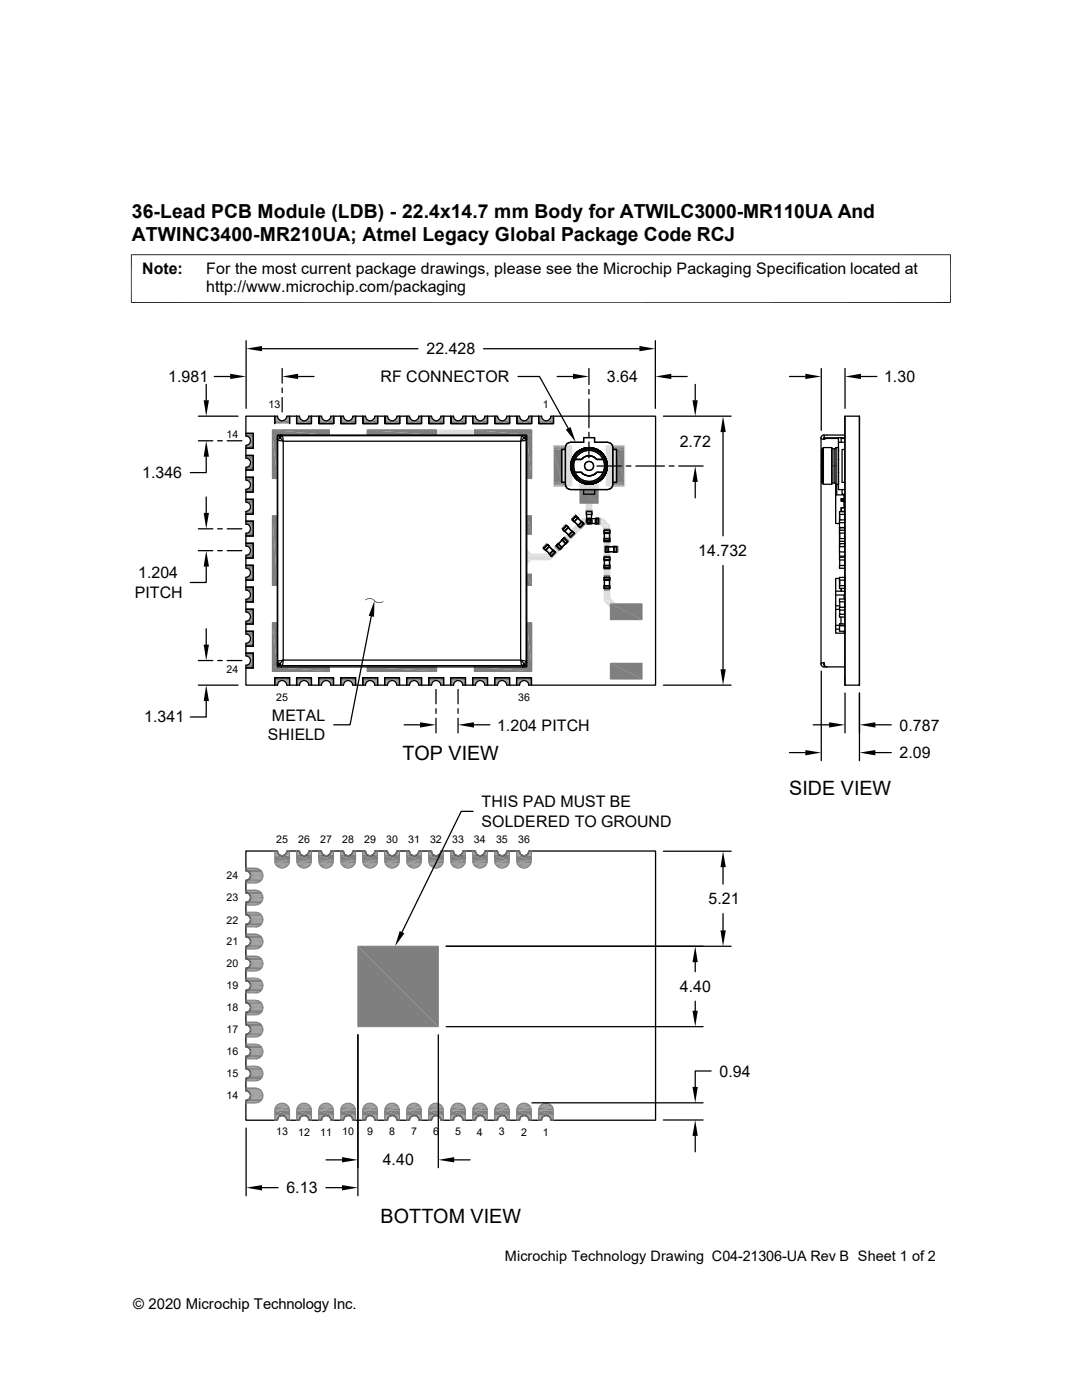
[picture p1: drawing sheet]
<svg xmlns="http://www.w3.org/2000/svg" width="216mm" height="279mm" viewBox="0 0 216 279" stroke-linecap="round" stroke-linejoin="round" font-family="sans-serif">
<defs><g id="words">
<g font-size="3.9">
<text x="26.3" y="43.5">36-Lead PCB Module (LDB) - 22.4x14.7 mm Body for ATWILC3000-MR110UA And</text>
<text x="26.3" y="48">ATWINC3400-MR210UA; Atmel Legacy Global Package Code RCJ</text>
<text x="80.3" y="151.6">TOP VIEW</text>
<text x="157.5" y="158.8">SIDE VIEW</text>
<text x="75.9" y="244">BOTTOM VIEW</text>
</g>
<g font-size="3.2">
<text x="28.4" y="54.6">Note:</text>
<text x="41.1" y="58.3">http://www.microchip.com/packaging</text>
<text x="41.1" y="54.6">For the most current package drawings, please see the Microchip Packaging Specification located at</text>
<text x="85.1" y="70.7">22.428</text>
<text x="33.6" y="76.2">1.981</text>
<text x="75.9" y="76.2">RF CONNECTOR</text>
<text x="121.1" y="76.2">3.64</text>
<text x="176.4" y="76.2">1.30</text>
<text x="135.6" y="89.2">2.72</text>
<text x="28.4" y="95.5">1.346</text>
<text x="139.3" y="111">14.732</text>
<text x="26.9" y="119.3">PITCH</text>
<text x="27.6" y="115.4">1.204</text>
<text x="54.3" y="143.8">METAL</text>
<text x="28.8" y="144.2">1.341</text>
<text x="53.4" y="147.7">SHIELD</text>
<text x="99.2" y="145.8">1.204 PITCH</text>
<text x="179.5" y="145.8">0.787</text>
<text x="179.5" y="151.3">2.09</text>
<text x="96.1" y="161.1">THIS PAD MUST BE</text>
<text x="96.1" y="165">SOLDERED TO GROUND</text>
<text x="141.4" y="180.5">5.21</text>
<text x="135.7" y="198">4.40</text>
<text x="143.6" y="214.9">0.94</text>
<text x="76.4" y="232.6">4.40</text>
<text x="57.1" y="238.2">6.13</text>
</g>
<text font-size="3" x="26.6" y="261.3">© 2020 Microchip Technology Inc.</text>
<text font-size="2.9" x="100.8" y="251.6">Microchip Technology Drawing C04-21306-UA Rev B Sheet 1 of 2</text>
<g font-size="2.1">
<text x="53.6" y="81.5">13</text>
<text x="108.3" y="81.5">1</text>
<text x="45.2" y="87.3">14</text>
<text x="45.2" y="134.2">24</text>
<text x="55.1" y="139.8">25</text>
<text x="103.4" y="139.8">36</text>
<text x="55.1" y="168.3">25</text>
<text x="59.5" y="168.3">26</text>
<text x="63.9" y="168.3">27</text>
<text x="68.3" y="168.3">28</text>
<text x="72.7" y="168.3">29</text>
<text x="77" y="168.3">30</text>
<text x="81.4" y="168.3">31</text>
<text x="85.8" y="168.3">32</text>
<text x="90.2" y="168.3">33</text>
<text x="94.6" y="168.3">34</text>
<text x="99" y="168.3">35</text>
<text x="103.4" y="168.3">36</text>
<text x="45.2" y="175.5">24</text>
<text x="45.2" y="179.9">23</text>
<text x="45.2" y="184.3">22</text>
<text x="45.2" y="188.7">21</text>
<text x="45.2" y="193">20</text>
<text x="45.2" y="197.4">19</text>
<text x="45.2" y="201.8">18</text>
<text x="45.2" y="206.2">17</text>
<text x="45.2" y="210.6">16</text>
<text x="45.2" y="215">15</text>
<text x="45.2" y="219.4">14</text>
<text x="55.1" y="226.6">13</text>
<text x="59.5" y="226.7">12</text>
<text x="63.9" y="226.7">11</text>
<text x="68.3" y="226.6">10</text>
<text x="73.3" y="226.6">9</text>
<text x="77.6" y="226.6">8</text>
<text x="82" y="226.6">7</text>
<text x="86.4" y="226.6">6</text>
<text x="90.8" y="226.6">5</text>
<text x="95.2" y="226.7">4</text>
<text x="99.6" y="226.6">3</text>
<text x="104" y="226.7">2</text>
<text x="108.3" y="226.7">1</text>
</g>
</g></defs>
<g fill="#d9d9d9">
<path d="M87.6 85.9l6.6 .9h-6.6z"/>
<path d="M87.6 85.9h6.6v.9z"/>
<path d="M121 89l3.6 8h-3.6z"/>
<path d="M121 89h3.6v8z"/>
<path d="M110.4 89l3.7 8h-3.7z"/>
<path d="M110.4 89h3.7v8z"/>
<path d="M115.7 96.6l3.6 3.8h-3.6z"/>
<path d="M115.7 96.6h3.6v3.8z"/>
<path d="M117 100.4l1.1 1.5h-1.1z"/>
<path d="M117 100.4h1.1v1.5z"/>
<path d="M117 101.9l1.2 1h-1.2z"/>
<path d="M117 101.9h1.2v1z"/>
<path d="M117.3 102.9h.4z"/>
<path d="M117.3 102.9h.5z"/>
<path d="M117.4 102.9h.2z"/>
<path d="M117.4 102.9h.3z"/>
<path d="M118.7 103.4l1 .1z"/>
<path d="M117.1 103.4l1 .1z"/>
<path d="M118.7 103.5h1.4z"/>
<path d="M116.5 103.5h1.6z"/>
<path d="M116.6 103.5h1.5z"/>
<path d="M118.7 103.5h1.5z"/>
<path d="M116.4 103.5h1.7z"/>
<path d="M118.7 103.5h1.6z"/>
<path d="M116.4 103.5h1.8z"/>
<path d="M118.7 103.5l1.7 .1z"/>
<path d="M116.3 103.6h1.9z"/>
<path d="M116.4 103.5l1.8 .1z"/>
<path d="M118.7 103.6h1.7z"/>
<path d="M116.2 103.6h2z"/>
<path d="M118.7 103.6l1.9 .2h-1.9z"/>
<path d="M118.7 103.6h1.7l.2 .2z"/>
</g>
<path d="M118.7 103.8h2" fill="none" stroke="#d9d9d9" stroke-width=".2"/>
<path d="M118.7 103.8l2 .1z" fill="#d9d9d9"/>
<path d="M118.7 103.9h2.1M118.7 104h2.2M118.7 104.1h2.2M118.7 104.2h2.3" fill="none" stroke="#d9d9d9" stroke-width=".2"/>
<g fill="#d9d9d9">
<path d="M116.2 103.6l2 .9h-2.9z"/>
<path d="M116.2 103.6h2v.9z"/>
</g>
<path d="M118.7 104.4h2.7" fill="none" stroke="#d9d9d9" stroke-width=".34"/>
<path d="M115.3 104.6h2.8" fill="none" stroke="#d9d9d9" stroke-width=".2"/>
<g fill="#d9d9d9">
<path d="M118.7 104.6h1z"/>
<path d="M117.1 104.6h1z"/>
<path d="M119.8 104.6l1.7 .1h-1.6z"/>
<path d="M119.8 104.6h1.6l.1 .1z"/>
<path d="M119.9 104.7l1.7 .1z"/>
<path d="M120 104.8l1.6 .1z"/>
<path d="M120.1 104.9h1.5z"/>
<path d="M120.1 104.9l1.6 .1z"/>
<path d="M120.2 105l1.5 .1z"/>
<path d="M120.3 105.1l1.4 .2h-1.1z"/>
<path d="M120.3 105.1h1.4v.2z"/>
<path d="M120.6 105.3l1.1 .3h-1.1z"/>
<path d="M120.6 105.3h1.1v.3z"/>
<path d="M120.5 105.6l1.2 1h-1.2z"/>
<path d="M120.5 105.6h1.2v1z"/>
<path d="M120.9 106.6h.3z"/>
<path d="M120.9 106.6h.4z"/>
<path d="M121 106.6h.2z"/>
<path d="M115.3 104.6l-1 2.5h-1.6z"/>
<path d="M115.3 104.6h1.5l-2.5 2.5z"/>
<path d="M112.7 107.2h1.6z"/>
<path d="M112.7 107.1h1.6z"/>
<path d="M121 107.2h.2z"/>
<path d="M121.1 107.2h.1z"/>
<path d="M120.9 107.2h.4z"/>
<path d="M121 107.2h.3z"/>
<path d="M112.6 107.2l1 .7h-1.7z"/>
<path d="M112.6 107.2h1.7l-.7 .7z"/>
<path d="M111.9 107.9l1.6 .1z"/>
<path d="M111.9 107.9h1.7z"/>
<path d="M112 108h1.5z"/>
<path d="M112.1 108l1.3 .1h-1.2z"/>
<path d="M112.1 108h1.4l-.1 .1z"/>
<path d="M112.2 108.1l1.1 .1z"/>
<path d="M112.2 108.1h1.2z"/>
<path d="M120.5 107.2l1.2 1.1h-1.2z"/>
<path d="M120.5 107.2h1.2v1.1z"/>
<path d="M112.2 108.2l1 .1z"/>
<path d="M112.2 108.2h1.1z"/>
<path d="M112.3 108.3h.9z"/>
<path d="M112.4 108.3l.7 .1z"/>
<path d="M112.4 108.3h.8z"/>
<path d="M112.4 108.4l.7 .1z"/>
<path d="M112.4 108.4h.7z"/>
<path d="M111.2 108.6l.3-.3 .3 .3z"/>
<path d="M111.5 108.3l.3 .3z"/>
<path d="M111.2 108.6h.6z"/>
<path d="M112.5 108.5l.3 .2z"/>
<path d="M112.5 108.5h.6l-.3 .2z"/>
<path d="M111.2 108.6l.7 .1z"/>
<path d="M111 108.8h1z"/>
<path d="M111.1 108.7l.9 .1z"/>
<path d="M111 108.8h1h-1z"/>
<path d="M110.9 108.9h1.2z"/>
<path d="M111 108.8l1.1 .1z"/>
<path d="M110.9 108.9l1.3 .2h-1.5z"/>
<path d="M110.9 108.9h1.2l.1 .2z"/>
<path d="M110.7 109.1h1.5z"/>
<path d="M110.8 109.1l1.5 .1h-1.6z"/>
<path d="M110.8 109.1l1.5 .1z"/>
<path d="M105.1 109.7l.1 .2z"/>
<path d="M110 109.9l.7-.7 .9 .7z"/>
<path d="M110.7 109.2h1.6l-.7 .7z"/>
<path d="M110 109.9h1.5z"/>
<path d="M109.9 110l.1-.1 1.4 .1z"/>
<path d="M110 109.9h1.5l-.1 .1z"/>
<path d="M109.9 110l1.4 .1h-1.5z"/>
<path d="M109.9 110h1.5z"/>
<path d="M109.8 110.1l1.5 .1z"/>
<path d="M109.8 110.1h1.5z"/>
<path d="M109.7 110.2l1.1 .4h-1.5z"/>
<path d="M109.7 110.2h1.6l-.5 .4z"/>
<path d="M105.1 109.9l.9 .7h-.9z"/>
<path d="M105.1 109.9l.9 .7z"/>
</g>
<path d="M105.1 110.7h5.7M105.1 110.7h5.6M105.1 110.8h5.6" fill="none" stroke="#d9d9d9" stroke-width=".2"/>
<g fill="#d9d9d9">
<path d="M120.6 108.3l1.1 2.7h-1.1z"/>
<path d="M120.6 108.3h1.1v2.7z"/>
<path d="M105.1 110.9l4.8 .6h-4.8z"/>
<path d="M105.1 110.9h5.5l-.7 .6z"/>
</g>
<path d="M105.1 111.6h4.8M105.1 111.7h4.7M105.1 111.7h4.6M105.1 111.7h4.5" fill="none" stroke="#d9d9d9" stroke-width=".2"/>
<g fill="#d9d9d9">
<path d="M120.5 111l1.2 1h-1.2z"/>
<path d="M120.5 111h1.2v1z"/>
<path d="M120.9 112h.3z"/>
<path d="M120.9 112h.4z"/>
<path d="M121 112h.2z"/>
<path d="M121 112.6h.2z"/>
<path d="M121.1 112.6h.1z"/>
<path d="M120.9 112.6h.4z"/>
<path d="M121 112.6h.3z"/>
<path d="M105.1 111.7v.9z"/>
<path d="M105.1 111.7h.9l-.9 .9z"/>
<path d="M120.5 112.6l1.2 1h-1.2z"/>
<path d="M120.5 112.6h1.2v1z"/>
<path d="M120.6 113.6l1.1 1.4h-1.1z"/>
<path d="M120.6 113.6h1.1v1.4z"/>
<path d="M120.6 115h1.1z"/>
<path d="M120.6 115l1.1 .1z"/>
<path d="M120.6 115.1l1 .1z"/>
<path d="M120.6 115.1h1.1z"/>
<path d="M120.6 115.2l1 .4h-1z"/>
<path d="M120.6 115.2h1v.4z"/>
<path d="M120.6 117.1l1 .4h-1z"/>
<path d="M120.6 117.1h1v.4z"/>
<path d="M120.6 117.5l1.1 .1z"/>
<path d="M120.6 117.6h1.1z"/>
<path d="M120.6 117.6l1.1 .1z"/>
<path d="M120.6 117.7l1.1 1.7h-1.1z"/>
<path d="M120.6 117.7h1.1v1.7z"/>
<path d="M120.6 119.4l1.3 .3h-1.3z"/>
<path d="M120.6 119.4h1.1l.2 .3z"/>
<path d="M120.6 119.7l1.4 .1z"/>
<path d="M120.6 119.8l1.5 .1h-1.5z"/>
<path d="M120.6 119.8h1.4l.1 .1z"/>
<path d="M120.6 119.9l1.6 .1z"/>
<path d="M120.6 120l1.7 .1z"/>
<path d="M120.7 120.1l2.1 .4h-1.6z"/>
<path d="M120.7 120.1h1.6l.5 .4z"/>
<path d="M121.2 120.5l6.9 .7h-6.3z"/>
<path d="M121.2 120.5h6.9v.7z"/>
<path d="M121.8 121.2l6.3 2.5h-6.3z"/>
<path d="M121.8 121.2h6.3v2.5z"/>
<path d="M121.8 132.4l6.3 3.1h-6.3z"/>
<path d="M121.8 132.4h6.3v3.1z"/>
</g>
<path d="M87.6 85.9h6.6v.9h-6.6zM115.7 96.6h3.6v3.8h-1.2l.1 2.5h-1.2v-2.5h-1.3zM105.1 109.7l.9 .9h3.3l2.2-2.3 .8 .9-2.4 2.3-.4 .2h-3.5l-.9 .9zM112.6 107.1l3.8-3.6h1.8l-.1 1.1h-1.3l-4 4.1-.9-.8zM118.7 103.4l1.5 .1 1.3 1.2 .2 .4v1.5h-1.2l.1-1.3-.8-.7h-1.1zM120.5 107.2h1.2v4.8h-1.2zM120.5 112.6h1.2l-.1 3h-1zM120.6 117.1h1l.1 2.3 1.1 1.1h5.3v3.2h-6.3v-2.5l-1.1-1.1-.1-.4zM121.8 132.4h6.3v3.1h-6.3z" fill="none" stroke="#d9d9d9" stroke-width=".2"/>
<g fill="#7f7f7f">
<path d="M94.7 85.8l11.4 1h-11.4z"/>
<path d="M94.7 85.8h11.4v1z"/>
<path d="M73.3 85.8l13.8 1h-13.8z"/>
<path d="M73.3 85.8h13.8v1z"/>
<path d="M54.4 85.8l11.3 1h-11.3z"/>
<path d="M54.4 85.8h11.3v1z"/>
<path d="M105.1 86.8l1 8.7h-1z"/>
<path d="M105.1 86.8h1v8.7z"/>
<path d="M54.4 86.8l.9 8.7h-.9z"/>
<path d="M54.4 86.8h.9v8.7z"/>
<path d="M105.1 103l.9 3.6h-.9z"/>
<path d="M105.1 103h.9v3.6z"/>
<path d="M105.1 114.6l.9 2.2h-.9z"/>
<path d="M105.1 114.6h.9v2.2z"/>
<path d="M54.4 103l.9 13.8h-.9z"/>
<path d="M54.4 103h.9v13.8z"/>
<path d="M105.1 124.3l1 8.8h-1z"/>
<path d="M105.1 124.3h1v8.8z"/>
<path d="M54.4 124.3l.9 8.8h-.9z"/>
<path d="M54.4 124.3h.9v8.8z"/>
<path d="M94.7 133.1l11.4 .9h-11.4z"/>
<path d="M94.7 133.1h11.4v.9z"/>
<path d="M73.3 133.1l13.8 .9h-13.8z"/>
<path d="M73.3 133.1h13.8v.9z"/>
<path d="M54.4 133.1l11.3 .9h-11.3z"/>
<path d="M54.4 133.1h11.3v.9z"/>
</g>
<g fill="none" stroke="#7f7f7f" stroke-width=".2">
<path d="M65.7 86.8v-1h-11.3v9.7h.9M73.3 86.8v-1h13.8v1M94.7 86.8v-1h11.4v9.7h-1M110.4 89.1h2.5M110.4 89.2h2.4M122.2 89.1h2.4M122.3 89.2h2.3M55.3 103h-.9v13.8h.9M105.1 114.6h.9v2.2h-.9M105.1 103h.9v3.6h-.9M55.3 124.3h-.9v9.7h11.3v-.9M73.3 133.1v.9h13.8v-.9"/>
<path d="M105.1 124.3h1v9.7h-11.4v-.9"/>
</g>
<path d="M110.4 89.5h2.4M122.3 89.5h2.3" fill="none" stroke="#7f7f7f" stroke-width=".38"/>
<g fill="#7f7f7f">
<path d="M123 89.7l1.6 6.6h-1.6z"/>
<path d="M123 89.7h1.6v6.6z"/>
<path d="M110.4 89.7l1.7 6.6h-1.7z"/>
<path d="M110.4 89.7h1.7v6.6z"/>
</g>
<path d="M110.4 96.5h2.4M122.3 96.5h2.3" fill="none" stroke="#7f7f7f" stroke-width=".38"/>
<path d="M110.4 96.7h2.4M110.4 96.9h2.5M122.2 96.9h2.4M122.3 96.7h2.3" fill="none" stroke="#7f7f7f" stroke-width=".2"/>
<g fill="#7f7f7f">
<path d="M115.7 97.7l3.6 2.7h-3.6z"/>
<path d="M115.7 97.7h3.6v2.7z"/>
<path d="M117 101.9l1.2 .2h-1.2z"/>
<path d="M117 101.9h1.2v.2z"/>
<path d="M118 102.1h.2z"/>
<path d="M118.1 102.2l.1 .4z"/>
<path d="M117 102.2v.4z"/>
<path d="M118 102.7h.2z"/>
<path d="M114.8 102.7l.1 .2h-.2z"/>
<path d="M118 102.7l.2 .2h-.2z"/>
<path d="M118 102.7h.2v.2z"/>
<path d="M117 102.7l.1 .2z"/>
<path d="M114.7 102.9l.3 .1h-.4z"/>
<path d="M114.7 102.9l.3 .1z"/>
<path d="M114.6 103h.3z"/>
<path d="M114.9 103h.2z"/>
<path d="M114.5 103h.4z"/>
<path d="M115 103l.4 .3z"/>
<path d="M115.3 103.4h.1z"/>
<path d="M115.3 103.4l.2 .1z"/>
<path d="M115.4 103.5h.1z"/>
<path d="M114.5 103l-.2 .6h-.3z"/>
<path d="M114.5 103h.4l-.6 .6z"/>
<path d="M114 103.6l.2 .1z"/>
<path d="M114 103.6h.3l-.1 .1z"/>
<path d="M114 103.7h.2z"/>
<path d="M118 103.5l.2 .3h-.2z"/>
<path d="M118 103.5h.2v.3z"/>
<path d="M117 103.5l.1 .3z"/>
<path d="M118 103.8h.2z"/>
<path d="M114.1 103.8h.1z"/>
<path d="M115.9 104h.2z"/>
<path d="M114.1 103.8l.4 .3z"/>
<path d="M114.4 104.1h.2z"/>
<path d="M115.9 104l.3 .1z"/>
<path d="M114.4 104.1l.4 .1z"/>
<path d="M118.1 103.8l.1 .4z"/>
<path d="M117 103.8v.4z"/>
<path d="M118 104.3h.2z"/>
<path d="M114.6 104.2l.1 .1z"/>
<path d="M114.6 104.2h.2z"/>
<path d="M116.1 104.2l.4 .3z"/>
<path d="M116.5 104.5h.1z"/>
<path d="M117 104.3l1.2 .2h-1.2z"/>
<path d="M117 104.3h1.2v.2z"/>
<path d="M116.5 104.5l.1 .1z"/>
<path d="M116.5 104.6h.1z"/>
<path d="M118.7 103.4l1 1.2h-1z"/>
<path d="M118.7 103.4h1v1.2z"/>
<path d="M117.1 104.5l1 .1h-1z"/>
<path d="M117.1 104.5h1v.1z"/>
<path d="M116.3 104.6h.4z"/>
<path d="M116.5 104.6h.2z"/>
<path d="M115.1 104.8h.2z"/>
<path d="M115.1 104.8l.3 .1z"/>
<path d="M115.2 104.9h.2z"/>
<path d="M112.9 104.6l.3 .3h-.6z"/>
<path d="M112.9 104.6l.3 .3z"/>
<path d="M113 104.9h.2z"/>
<path d="M112.6 104.9h.4z"/>
<path d="M113.1 104.9l.4 .3z"/>
<path d="M116.3 104.6l-.2 .6h-.4z"/>
<path d="M116.3 104.6h.4l-.6 .6z"/>
<path d="M115.3 104.9l.4 .3z"/>
<path d="M115.7 105.2h.4z"/>
<path d="M115.7 105.2l.4 .1z"/>
<path d="M115.7 105.3h.4z"/>
<path d="M113.4 105.2l.1 .1z"/>
<path d="M113.4 105.3h.1z"/>
<path d="M113.5 105.4h.1z"/>
<path d="M113.4 105.3l.2 .1z"/>
<path d="M115.6 105.3l.3 .2z"/>
<path d="M115.6 105.3h.5l-.2 .2z"/>
<path d="M112.6 104.9l-.2 .6h-.3z"/>
<path d="M112.6 104.9h.4l-.6 .6z"/>
<path d="M112.1 105.5l.2 .1z"/>
<path d="M112.1 105.5h.3l-.1 .1z"/>
<path d="M112.1 105.6h.2z"/>
<path d="M112.2 105.6h.1z"/>
<path d="M112.2 105.6l.1 .1z"/>
<path d="M112.2 105.7h.1z"/>
<path d="M120.5 105.6l1.2 .2h-1.2z"/>
<path d="M120.5 105.6h1.2v.2z"/>
<path d="M114 105.9h.2z"/>
<path d="M114.1 105.8l.1 .1z"/>
<path d="M112.2 105.7l.4 .3z"/>
<path d="M114 105.9l.3 .1z"/>
<path d="M112.7 106.1h.2z"/>
<path d="M112.6 106l.3 .1z"/>
<path d="M121.7 105.9v.4z"/>
<path d="M120.5 105.9l.1 .4z"/>
<path d="M114.3 106.1l.3 .3z"/>
<path d="M114.6 106.4h.1z"/>
<path d="M114.6 106.4l.1 .1z"/>
<path d="M114.6 106.5h.1z"/>
<path d="M114.6 106.5l.2 .1h-.3z"/>
<path d="M114.6 106.5l.2 .1z"/>
<path d="M121.6 106.4l.1 .2z"/>
<path d="M120.5 106.4l.1 .2z"/>
<path d="M113.2 106.7h.2z"/>
<path d="M113.2 106.7l.3 .1z"/>
<path d="M113.3 106.8h.2z"/>
<path d="M114.5 106.6l-.3 .5h-.3z"/>
<path d="M114.5 106.6h.3l-.6 .5z"/>
<path d="M113.4 106.8l.4 .3z"/>
<path d="M113.8 107.1h.4z"/>
<path d="M113.9 107.1h.3z"/>
<path d="M113.7 107.1h.1z"/>
<path d="M112.6 107.1l.3 .3h-.5z"/>
<path d="M112.6 107.1l.3 .3z"/>
<path d="M112.5 107.4h.4z"/>
<path d="M112.4 107.4h.1z"/>
<path d="M113.7 107.1l.3 .3z"/>
<path d="M113.7 107.1h.5l-.2 .3z"/>
<path d="M112.6 107.4h.3z"/>
<path d="M121.6 107.2l.1 .3z"/>
<path d="M120.5 107.2l.1 .3z"/>
<path d="M112.1 107.7l.3-.3z"/>
<path d="M112.4 107.4l-.2 .3z"/>
<path d="M112.1 107.7h.1z"/>
<path d="M112 107.8h.1z"/>
<path d="M112 107.8h.2z"/>
<path d="M111.9 107.9h.2z"/>
<path d="M112 107.8l.1 .1h-.2z"/>
<path d="M121.7 107.5v.5z"/>
<path d="M120.5 107.5l.1 .5z"/>
<path d="M112.6 107.4l.9 .6h-.4z"/>
<path d="M112.6 107.4h.3l.6 .6z"/>
<path d="M113.1 108l.3 .1z"/>
<path d="M113.1 108h.4l-.1 .1z"/>
<path d="M113.2 108.1h.2z"/>
<path d="M120.5 108l1.2 .3h-1.2z"/>
<path d="M120.5 108h1.2v.3z"/>
<path d="M111.4 108.4h.1z"/>
<path d="M113.2 108.2l-.3 .3z"/>
<path d="M113.2 108.2l-.2 .3z"/>
<path d="M111.4 108.4v.1h-.1z"/>
<path d="M111.4 108.4h.1l-.1 .1z"/>
<path d="M111.2 108.6h.1z"/>
<path d="M112.9 108.5l-.2 .1z"/>
<path d="M112.9 108.5h.1l-.1 .1z"/>
<path d="M108.9 108.7l.2-.2 .2 .2z"/>
<path d="M109.1 108.5l.2 .2z"/>
<path d="M108.9 108.7h.3z"/>
<path d="M108.9 108.7h.4z"/>
<path d="M108.8 108.7h.4z"/>
<path d="M112.7 108.6h.2z"/>
<path d="M109.3 108.7h.1z"/>
<path d="M111.2 108.6l-.3 .3z"/>
<path d="M111.2 108.6l-.2 .3z"/>
<path d="M110.9 108.9h.1z"/>
<path d="M110.9 108.9l.1 .1z"/>
<path d="M110.8 109h.2z"/>
<path d="M109.3 108.7l.4 .3z"/>
<path d="M109.6 109.1h.1z"/>
<path d="M110.7 109.1h.4z"/>
<path d="M110.8 109l.3 .1z"/>
<path d="M122.3 109l1 .1z"/>
<path d="M120.6 109l1 .1z"/>
<path d="M123 109.1h.3z"/>
<path d="M121.4 109.1h.2z"/>
<path d="M120.6 109.1h.3z"/>
<path d="M122.3 109.1h.3z"/>
<path d="M122.3 109.1h.2z"/>
<path d="M109.6 109.1h.2z"/>
<path d="M123.1 109.1h.2z"/>
<path d="M109.6 109.1l.2 .1z"/>
<path d="M109.7 109.2h.1z"/>
<path d="M112.2 109.1l.1 .1z"/>
<path d="M112.2 109.2l-.1 .1z"/>
<path d="M112.2 109.2h.1z"/>
<path d="M112.1 109.3h.1z"/>
<path d="M108.8 108.7l-.2 .6h-.4z"/>
<path d="M108.8 108.7h.4l-.6 .6z"/>
<path d="M108.2 109.3l.3 .1z"/>
<path d="M108.2 109.3h.4z"/>
<path d="M108.4 109.4h.1z"/>
<path d="M112.1 109.3l-.3 .3z"/>
<path d="M110.7 109.1l1 .5h-.4z"/>
<path d="M110.7 109.1h.4l.6 .5z"/>
<path d="M111.3 109.6h.4z"/>
<path d="M111.4 109.6h.3z"/>
<path d="M111.4 109.6l.3 .1z"/>
<path d="M111.4 109.7h.3z"/>
<path d="M110.2 109.7h.2z"/>
<path d="M110.3 109.6l.1 .1z"/>
<path d="M108.5 109.5l.3 .3z"/>
<path d="M108.8 109.8h.1z"/>
<path d="M110.2 109.7l.3 .2z"/>
<path d="M110.4 109.9h.1z"/>
<path d="M111.4 109.7l.2 .2z"/>
<path d="M111.4 109.7h.4l-.2 .2z"/>
<path d="M108.9 109.9h.2z"/>
<path d="M108.8 109.8l.3 .1z"/>
<path d="M123.1 109.1l.2 1h-.2z"/>
<path d="M123.1 109.1h.2v1z"/>
<path d="M120.6 109.1l.3 1h-.3z"/>
<path d="M120.6 109.1h.3v1z"/>
<path d="M123.1 110.1h.2z"/>
<path d="M122.3 110.1h.2z"/>
<path d="M120.6 110.1h.3z"/>
<path d="M121.4 110.1h.2z"/>
<path d="M123.1 110.1l.2 .1z"/>
<path d="M122.3 110.1l.2 .1z"/>
<path d="M120.6 110.1l.3 .1z"/>
<path d="M121.4 110.1l.2 .1z"/>
<path d="M123 110.2h.3z"/>
<path d="M123.1 110.2h.2z"/>
<path d="M122.3 110.2h.2z"/>
<path d="M120.6 110.2h.3z"/>
<path d="M121.4 110.2h.2z"/>
<path d="M122.3 110.2h.3z"/>
<path d="M110.4 109.9l.4 .3z"/>
<path d="M110.7 110.2h.2z"/>
<path d="M122.3 110.2h1z"/>
<path d="M120.6 110.2h1z"/>
<path d="M110.8 110.2h.1z"/>
<path d="M110.7 110.2l.3 .2h-.3z"/>
<path d="M110.7 110.2l.3 .2z"/>
<path d="M109.4 110.5h.2z"/>
<path d="M109.4 110.5l.3 .1z"/>
<path d="M109.5 110.6h.2z"/>
<path d="M109.5 110.6h.1z"/>
<path d="M109.6 110.6h.1z"/>
<path d="M110.7 110.4l-.3 .6h-.3z"/>
<path d="M110.7 110.4h.3l-.6 .6z"/>
<path d="M109.6 110.6l.4 .4z"/>
<path d="M110.1 111h.3z"/>
<path d="M110 111h.4z"/>
<path d="M109.9 111h.1z"/>
<path d="M109.9 111h.5l-.2 .2z"/>
<path d="M120.5 111l1.2 .2h-1.2z"/>
<path d="M120.5 111h1.2v.2z"/>
<path d="M121.7 111.3v.4z"/>
<path d="M120.5 111.3l.1 .4z"/>
<path d="M121.6 111.8l.1 .2z"/>
<path d="M120.5 111.8l.1 .2z"/>
<path d="M121.6 112.6l.1 .3z"/>
<path d="M120.5 112.6l.1 .3z"/>
<path d="M121.7 112.9v.4z"/>
<path d="M120.5 112.9l.1 .4z"/>
<path d="M120.5 113.4l1.2 .2h-1.2z"/>
<path d="M120.5 113.4h1.2v.2z"/>
<path d="M120.6 114.9l1.1 .3h-1.1z"/>
<path d="M120.6 114.9h1.1v.3z"/>
<path d="M120.6 117.4l1.1 .4h-1.1z"/>
<path d="M120.6 117.4h1.1v.4z"/>
<path d="M121.8 120.5l6.3 3.2h-6.3z"/>
<path d="M121.8 120.5h6.3v3.2z"/>
<path d="M121.8 132.4l6.3 3.1h-6.3z"/>
<path d="M121.8 132.4h6.3v3.1z"/>
</g>
<g fill="none" stroke="#7f7f7f" stroke-width=".2">
<path d="M54.4 85.8h11.3v1h-10.4v8.7h-.9zM73.3 85.8h13.8v1h-13.8zM94.7 85.8h11.4v9.7h-1v-8.7h-10.4zM110.4 89h2.5l-.1 .7h-.7v6.6h.7l.1 .7h-2.5zM115.7 97.7h3.6v2.7h-3.6zM122.2 89h2.4v8h-2.4l.1-.7h.7v-6.6h-.7zM54.4 103h.9v13.8h-.9zM105.1 103h.9v3.6h-.9zM105.1 114.6h.9v2.2h-.9zM108.2 109.3l.9-.8 .7 .7-.5-.5-.8 .7 .6 .5-.1 .1zM109.7 110.6h.1M110.2 109.7l.1-.1 .7 .8-.8 .8-.8-.7 .1-.1 .6 .6 .7-.8z"/>
<path d="M110.7 109.1l.8-.8v.1l-.5 .6 .8 .7 .5-.5-.7 .7zM112.1 105.5l.8-.9 .7 .8-.1 .1-.5-.6-.7 .7 .6 .5-.1 .1zM112.6 107.1l.9 .9-.7 .7 .5-.5-.7-.8-.6 .6-.1-.1zM113.2 106.7l.1-.1 .6 .5 .7-.6-.6-.6 .1-.1 .7 .8-.8 .8zM114 103.6l.8-.9 .7 .8h-.1l-.5-.5-.7 .8 .6 .4-.1 .1zM115.1 104.8l.6 .5 .8-.7-.6-.6 .1-.1 .7 .7-.8 .9zM117 101.9h1.2v1h-.2v-.8h-.9l-.1 .8zM117 103.5l.1-.1v.9h.9v-.9l.2 .1-.1 1.1h-1zM118.7 103.4h1v1.2h-1zM120.5 112.6l.1 .8h1l.1-.8v1h-1.2zM120.5 111h1.2v1v-.8h-1.1l-.1 .8zM120.5 107.2l.1 .8h1l.1-.8v1.1h-1.2z"/>
<path d="M120.5 105.6h1.2v1l-.1-.8h-1l-.1 .8zM120.6 117.4h1.1v.4h-1.1zM120.6 114.9h1.1v.4h-1.1zM120.6 109h1v.1h-.7v1.1h.7h-1zM120.6 117.4h.1M121.7 108h.1M122.3 109h1v1.2h-1l.8-.1v-1h-.8zM54.4 124.3h.9v8.8h10.4v.9h-11.3zM73.3 133.1h13.8v.9h-13.8zM94.7 133.1h10.4v-8.8h1v9.7h-11.4zM121.8 120.5h6.3v3.2h-6.3zM121.8 132.4h6.3v3.1h-6.3z"/>
</g>
<path d="M110.4 89h3.7v8h-3.7zM121 89h3.6v8h-3.6z" fill="none" stroke="#d9d9d9" stroke-width=".2"/>
<g fill="none" stroke="#000" stroke-width=".25">
<path d="M55.3 87.7v44.7h.5M55.4 87.8l1.1 .3M55.4 87v45M55.9 87.5v-.7h-.6v.9M55.9 87.5l-.6 .2M56.2 86.8l-.3 .7M56.3 87l.2 1.1M56.3 87h-.9l1.1 1.1M56.3 87h48.7M56.5 88.1h47.4v43.6h-47.4zM104.1 87l-.2 1.1M104.3 86.8h.8v.6h-.6"/>
<path d="M104.3 86.8l.2 .6M104.3 86.8h-48.3v.5M104.5 87.4l.6 .3M104.6 87.5h.5v.2M105 87.8l-1.1 .3M105 87.8v-.8l-1.1 1.1M105 87.8v45M105.1 87.7v45.4h-.5v-.6M112.1 89.7v6.6h.7h-.7v-6.6h.7M112.8 96.6a1.02 1.02 0 0 0 1.1 1.1h7.3M112.8 96.6a1.02 1.02 0 0 0 1.1 1.1M112.8 89.3v7.3"/>
<path d="M113.9 88.3a1.02 1.02 0 0 0-1.1 1M114.7 94.3h1.3a2.07 2.07 0 0 0 3.1 0h1.3h-1.3a2.06 2.06 0 0 1-3.1 0zM114.7 91.7h1.3M116 91.7a1.99 1.99 0 0 1 3.1 0h1.3h-1.3a1.99 1.99 0 0 0-3.1 0zM116.5 88.3v-1h2.1v1h2.6M116.5 88.3h-2.6a1.02 1.02 0 0 0-1.1 1M116.5 88.3v-1h2.2v1h2.5M116.5 97.7v.9h2.2v-.9M121.2 88.3a1.02 1.02 0 0 1 1.1 1v7.3a1.02 1.02 0 0 1-1.1 1.1M121.2 88.3a1.08 1.08 0 0 1 1.1 1v7.3a1.08 1.08 0 0 1-1.1 1.1M122.3 89.7h.7M123 89.7v6.6h-.7"/>
<path d="M108.5 109.4v.1M108.5 109.5l.3 .3M108.5 109.4h.1M108.5 109.4l1.2 1.1 .7-.6M108.8 109.8l.8-.7 .8 .8M109.2 108.7l.4 .3M109.2 108.7h.1M109.2 108.7l-.7 .7M109.3 108.7l.3 .3M109.6 109.1l-.8 .7M109.6 109v.1M109.6 109.1l-.3-.3-.8 .6"/>
<path d="M109.7 110.6h.1M109.7 110.6l.3 .4M110 111h.1M110.4 109.9l.3 .3M110.4 109.9l-.8-.8-.7 .7 .8 .8M110.4 109.9l-.7 .7M110.4 109.9h.1M110.4 109.9l-.7 .7 .3 .3 .7-.7M110.7 110.2h.1M110.7 110.2l-.6 .8M111 108.8v.1M111 108.9l.7 .7"/>
<path d="M111.3 108.5h.1M111.3 108.5l-.3 .4M111.4 108.6l-.4 .4 .8 .7 .3-.4M111.4 108.6l.8-.8 .7 .7-.8 .8M111.4 108.6l.7 .7-.3 .3-.7-.7zM111.4 108.6l.7 .7M111.4 108.5l.7 .8M111.7 109.6h.1M112.1 109.3l-.3 .3M112.2 107.7v.1M112.2 107.7h.1M112.2 107.7l.7 .8"/>
<path d="M112.2 107.7l-.8 .8M112.3 105.7h.1M112.3 105.7l.3 .3M112.5 107.4l-.3 .3M112.5 107.4l.7 .7-.3 .3M112.5 107.4h.1M112.6 107.4l-.4 .3 .7 .7M112.6 107.4l-.4 .3M112.6 107.4l.6 .7M112.9 108.5l-.8 .8M112.9 108.5h.1M112.9 108.4v.1"/>
<path d="M113 104.9l.4 .4M113 104.9l-.7 .7 .3 .4M113 104.9h.1M113 104.9l-.6 .8 .2 .3M113 104.9l.3 .4-.7 .7M113.1 104.9h-.1M113.1 104.9l.3 .3M113.2 108.1l-.3 .4M113.2 108.1h.1M113.4 105.3l-.7 .7 .8 .8M113.4 105.2v.1M113.4 105.3l.8 .8"/>
<path d="M113.5 106.8h.1M113.5 106.8l.3 .3M113.8 107.1h.1M114.2 106.1l.4 .3M114.2 106.1l-.8-.8-.7 .7 .8 .8M114.2 106.1h.1M114.2 106.1l-.7 .7M114.2 103.8h.1M114.2 103.7l.3 .4M114.2 103.8l.3 .3M114.3 103.7l.6-.7 .4 .3-.7 .8M114.3 106.1l.2 .3"/>
<path d="M114.3 103.7l.3 .4M114.3 106.1l.3 .3M114.5 106.4l.1 .1M114.5 106.4l-.7 .7-.3-.3M114.5 104.1h.1M114.6 104.1h-.1M114.6 106.5l-.8 .6M114.6 106.4v.1M114.6 104.1l.8 .8M114.9 103l.4 .3M114.9 103h.1M114.9 103l-.7 .7"/>
<path d="M115.3 103.3v.1M115.3 103.3l.8 .8M115.3 103.3l-.7 .8M115.3 103.3h.1M115.4 104.9h.1M115.4 104.9l.3 .3M115.7 105.2h.1M116.1 104.2l.4 .3M116.1 104.2l-.8-.8-.7 .7 .8 .8M116.1 104.1h.1M116.1 104.2l-.7 .7M116.2 104.1l.3 .4"/>
<path d="M116.5 104.6l-.8 .7-.3-.4M116.5 104.5v.1M116.5 104.6l-.7 .6M116.5 104.6l-.4-.4-.7 .7 .4 .3M116.5 104.5l-.8 .7M117.1 103.8v.5h.9v-.5M117.1 103.8v-1.1h.9v1.1M117.1 102.7v-.6h.9v.6M117.1 103.8h.9M117.3 104.5h.1M117.3 103.5v1M117.3 103.4v.1"/>
<path d="M117.3 103.4h.4M117.3 104.5h.4M117.7 103.4l.1 1.1h1.1M117.7 103.4v1.1M118.9 104.5h.1M119 103.4l-.1 1.1M119 103.4v1.1M119 103.4h.4M119 104.5h.4M119.4 103.4v.1M119.4 103.4v1.1h-.5M119.4 104.5h.1"/>
<path d="M119.4 103.5h-2.1v1h.4M119.4 103.5v1M120.6 116.9h.1M120.6 111.2h.1M120.6 112.9h.1M120.6 105.8h.1M120.6 105.9v.5M120.6 113.3v.1M120.6 111.7v.1M120.6 111.7v-.5h1.1v.5M120.6 117.4h.1M120.6 115.7v.1"/>
<path d="M120.6 115.7v-.5h1l.1 .5M120.6 117.4h1v-.5h-1v.5M120.6 113.3h1v-.4h-1v.5M120.6 115.7h1v-.4h-1v.5M120.6 115.2h.1M120.6 107.5h.1M120.6 107.5v.5M120.6 107.5v-1.1h1v1.1M120.6 105.8v.1M120.6 112.9v.4M120.6 112.9v-1.1h1v1.1M120.6 116.9v.5"/>
<path d="M120.6 116.9v-1.1h1v1.1M120.6 115.8v1.1h1v-1.1M120.6 111.8v1.1h1v-1.1M120.6 106.4v1.1h1v-1.1M120.6 107.5h1M120.6 105.8h1M120.6 112.9h1M120.6 116.9h1M120.6 111.7v-.4h1v.4M120.6 115.8h1M120.6 111.7h1M120.6 106.4h1"/>
<path d="M120.9 110.2h.1M120.8 109.1v1M120.9 109.1v1.1M120.9 109.1v1h.4l.1-1M120.9 109.1h-.1M120.9 109.1h2.1M120.9 109.1h.4M120.9 110.2h.4M121.4 109.1h.1M121.4 109.1l-.1 1.1M121.4 110.1l-.5 .1M121.4 109.1h1.1v1h-1.1"/>
<path d="M121.4 109.1v1M121.7 115.3h.1M121.7 115.7h.1M121.7 116.9h.1M121.7 117.4h.1M121.7 111.3h.1M121.7 111.7h.1M121.7 112.9h.1M121.7 113.3h.1M121.7 105.9h.1M121.7 106.3h.1M121.7 107.5h.1"/>
<path d="M121.7 108h.1M121.6 107.5v.5h-1h1v-.5h-1v.5h1M121.6 105.8v.6M121.6 112.9l.1 .4M121.6 116.9l.1 .5M121.6 105.9v.4l-1 .1M121.7 113.3l-1.1 .1M121.7 111.7l-.1 .1M121.7 117.4h-1.1M121.7 115.7l-.1 .1M121.7 105.9v.4M121.7 107.5v.5"/>
<path d="M121.7 111.3v.4M121.7 112.9v.4M121.7 115.3v.4M121.7 116.9v.5M122.5 109.1v1l-1.2 .1M122.5 110.1v.1M122.5 109.1h.1M122.5 109.1v1.1M122.5 109.1h.5M122.5 110.2h.5M122.6 109.1h-.1M123 109.1l.1 1h-.6"/>
<path d="M123 110.2h.1M123 109.1h.1M123 109.1v1h-.5M123 109.1v1M55.3 132.2l.7 .3M55.4 132.8h48.7M56 132.5h-.7v.6h.9M56 132.5l.2 .6M56.5 131.7l-.2 1.1M56.5 131.7l-1.1 .3M56.5 131.7l-1 1.1-.1-.8M103.9 131.7l.2 1.1"/>
<path d="M103.9 131.7l1.1 .3M103.9 131.7l1.1 1.1h-.9M104.4 132.6v.5h-48.2M104.6 132.5l-.3 .6M105.1 132.2l-.5 .3"/>
<circle cx="117.5" cy="93" r=".91"/>
<circle cx="117.5" cy="93" r="3.7"/>
<circle cx="117.5" cy="93" r="3.1"/>
<circle cx="117.6" cy="93" r=".9"/>
<circle cx="117.6" cy="93" r="3.6"/>
<circle cx="117.6" cy="93" r="3.4"/>
</g>
<g fill="#7f7f7f">
<path d="M109.9 83.1l.5 .1h-.5z"/>
<path d="M109.9 83.1h.5v.1z"/>
<path d="M107.5 83.1l.6 .1h-.6z"/>
<path d="M107.5 83.1h.6v.1z"/>
<path d="M105.5 83.1l.6 .1h-.6z"/>
<path d="M105.5 83.1h.6v.1z"/>
<path d="M103.1 83.1l.6 .1h-.6z"/>
<path d="M103.1 83.1h.6v.1z"/>
<path d="M101.1 83.1l.6 .1h-.6z"/>
<path d="M101.1 83.1h.6v.1z"/>
<path d="M98.7 83.1l.6 .1h-.6z"/>
<path d="M98.7 83.1h.6v.1z"/>
<path d="M96.7 83.1l.6 .1h-.6z"/>
<path d="M96.7 83.1h.6v.1z"/>
<path d="M94.3 83.1l.6 .1h-.6z"/>
<path d="M94.3 83.1h.6v.1z"/>
<path d="M92.4 83.1l.5 .1h-.6z"/>
<path d="M92.4 83.1h.5v.1z"/>
<path d="M90 83.1l.5 .1h-.5z"/>
<path d="M90 83.1h.5v.1z"/>
<path d="M88 83.1l.5 .1h-.6z"/>
<path d="M88 83.1h.5v.1z"/>
<path d="M85.6 83.1l.5 .1h-.5z"/>
<path d="M85.6 83.1h.5v.1z"/>
<path d="M83.6 83.1l.5 .1h-.5z"/>
<path d="M83.6 83.1h.5v.1z"/>
<path d="M81.2 83.1l.5 .1h-.5z"/>
<path d="M81.2 83.1h.5v.1z"/>
<path d="M79.2 83.1l.6 .1h-.6z"/>
<path d="M79.2 83.1h.6v.1z"/>
<path d="M76.8 83.1l.5 .1h-.5z"/>
<path d="M76.8 83.1h.5v.1z"/>
<path d="M74.8 83.1l.6 .1h-.6z"/>
<path d="M74.8 83.1h.6v.1z"/>
<path d="M72.4 83.1l.5 .1h-.5z"/>
<path d="M72.4 83.1h.5v.1z"/>
<path d="M70.4 83.1l.6 .1h-.6z"/>
<path d="M70.4 83.1h.6v.1z"/>
<path d="M68 83.1l.6 .1h-.6z"/>
<path d="M68 83.1h.5l.1 .1z"/>
<path d="M66 83.1l.6 .1h-.6z"/>
<path d="M66 83.1h.6v.1z"/>
<path d="M63.6 83.1l.6 .1h-.6z"/>
<path d="M63.6 83.1h.6v.1z"/>
<path d="M61.6 83.1l.5 .1h-.5z"/>
<path d="M61.6 83.1h.5v.1z"/>
<path d="M59.2 83.1l.6 .1h-.6z"/>
<path d="M59.2 83.1h.6v.1z"/>
<path d="M57.2 83.1l.6 .1h-.6z"/>
<path d="M57.2 83.1h.6v.1z"/>
<path d="M54.8 83.1l.6 .1h-.6z"/>
<path d="M54.8 83.1h.6v.1z"/>
<path d="M109.9 83.2l.5 .2h-.5z"/>
<path d="M109.9 83.2h.5v.2z"/>
<path d="M107.5 83.2l.6 .2h-.6z"/>
<path d="M107.5 83.2h.6v.2z"/>
<path d="M105.5 83.2l.6 .2h-.6z"/>
<path d="M105.5 83.2h.6v.2z"/>
<path d="M103.1 83.2l.6 .2h-.6z"/>
<path d="M103.1 83.2h.6v.2z"/>
<path d="M101.1 83.2l.6 .2h-.6z"/>
<path d="M101.1 83.2h.6v.2z"/>
<path d="M98.7 83.2l.7 .2h-.7z"/>
<path d="M98.7 83.2h.6l.1 .2z"/>
<path d="M96.7 83.2l.6 .2h-.6z"/>
<path d="M96.7 83.2h.6v.2z"/>
<path d="M94.3 83.2l.7 .2h-.7z"/>
<path d="M94.3 83.2h.6l.1 .2z"/>
<path d="M92.3 83.2l.6 .2h-.6z"/>
<path d="M92.3 83.2h.6v.2z"/>
<path d="M90 83.2l.6 .2h-.6z"/>
<path d="M90 83.2h.5l.1 .2z"/>
<path d="M87.9 83.2l.6 .2h-.6z"/>
<path d="M87.9 83.2h.6v.2z"/>
<path d="M85.6 83.2l.6 .2h-.6z"/>
<path d="M85.6 83.2h.5l.1 .2z"/>
<path d="M83.6 83.2l.5 .2h-.6z"/>
<path d="M83.6 83.2h.5v.2z"/>
<path d="M81.2 83.2l.6 .2h-.6z"/>
<path d="M81.2 83.2h.5l.1 .2z"/>
<path d="M79.2 83.2l.6 .2h-.7z"/>
<path d="M79.2 83.2h.6v.2z"/>
<path d="M76.8 83.2l.6 .2h-.6z"/>
<path d="M76.8 83.2h.5l.1 .2z"/>
<path d="M74.8 83.2l.6 .2h-.7z"/>
<path d="M74.8 83.2h.6v.2z"/>
<path d="M72.4 83.2l.6 .2h-.6z"/>
<path d="M72.4 83.2h.5l.1 .2z"/>
<path d="M70.4 83.2l.6 .2h-.6z"/>
<path d="M70.4 83.2h.6v.2z"/>
<path d="M68 83.2l.6 .2h-.6z"/>
<path d="M68 83.2h.6v.2z"/>
<path d="M66 83.2l.6 .2h-.6z"/>
<path d="M66 83.2h.6v.2z"/>
<path d="M63.6 83.2l.6 .2h-.6z"/>
<path d="M63.6 83.2h.6v.2z"/>
<path d="M61.6 83.2l.5 .2h-.5z"/>
<path d="M61.6 83.2h.5v.2z"/>
<path d="M59.2 83.2l.6 .2h-.6z"/>
<path d="M59.2 83.2h.6v.2z"/>
<path d="M57.2 83.2l.6 .2h-.7z"/>
<path d="M57.2 83.2h.6v.2z"/>
<path d="M54.8 83.2l.6 .2h-.6z"/>
<path d="M54.8 83.2h.6v.2z"/>
<path d="M109.9 83.4l.5 .2h-.6z"/>
<path d="M109.9 83.4h.5v.2z"/>
<path d="M107.5 83.4l.7 .2h-.7z"/>
<path d="M107.5 83.4h.6l.1 .2z"/>
<path d="M105.5 83.4l.6 .2h-.7z"/>
<path d="M105.5 83.4h.6v.2z"/>
<path d="M103.1 83.4l.7 .2h-.7z"/>
<path d="M103.1 83.4h.6l.1 .2z"/>
<path d="M101.1 83.4l.6 .2h-.7z"/>
<path d="M101.1 83.4h.6v.2z"/>
<path d="M98.7 83.4l.7 .2h-.7z"/>
<path d="M98.7 83.4h.7v.2z"/>
<path d="M96.7 83.4l.6 .2h-.7z"/>
<path d="M96.7 83.4h.6v.2z"/>
<path d="M94.3 83.4l.7 .2h-.7z"/>
<path d="M94.3 83.4h.7v.2z"/>
<path d="M92.3 83.4l.6 .2h-.7z"/>
<path d="M92.3 83.4h.6v.2z"/>
<path d="M90 83.4l.6 .2h-.6z"/>
<path d="M90 83.4h.6v.2z"/>
<path d="M87.9 83.4l.6 .2h-.7z"/>
<path d="M87.9 83.4h.6v.2z"/>
<path d="M85.6 83.4l.6 .2h-.6z"/>
<path d="M85.6 83.4h.6v.2z"/>
<path d="M83.5 83.4l.6 .2h-.7z"/>
<path d="M83.5 83.4h.6v.2z"/>
<path d="M81.2 83.4l.7 .2h-.7z"/>
<path d="M81.2 83.4h.6l.1 .2z"/>
<path d="M79.1 83.4l.7 .2h-.8z"/>
<path d="M79.1 83.4h.7v.2z"/>
<path d="M76.8 83.4l.7 .2h-.7z"/>
<path d="M76.8 83.4h.6l.1 .2z"/>
<path d="M74.7 83.4l.7 .2h-.8z"/>
<path d="M74.7 83.4h.7v.2z"/>
<path d="M72.4 83.4l.7 .2h-.7z"/>
<path d="M72.4 83.4h.6l.1 .2z"/>
<path d="M70.4 83.4l.6 .2h-.7z"/>
<path d="M70.4 83.4h.6v.2z"/>
<path d="M68 83.4l.7 .2h-.7z"/>
<path d="M68 83.4h.6l.1 .2z"/>
<path d="M66 83.4l.6 .2h-.7z"/>
<path d="M66 83.4h.6v.2z"/>
<path d="M63.6 83.4l.7 .2h-.7z"/>
<path d="M63.6 83.4h.6l.1 .2z"/>
<path d="M61.6 83.4l.5 .2h-.6z"/>
<path d="M61.6 83.4h.5v.2z"/>
<path d="M59.2 83.4l.7 .2h-.7z"/>
<path d="M59.2 83.4h.6l.1 .2z"/>
<path d="M57.1 83.4l.7 .2h-.7z"/>
<path d="M57.1 83.4h.7v.2z"/>
<path d="M54.8 83.4l.7 .2h-.7z"/>
<path d="M54.8 83.4h.6l.1 .2z"/>
<path d="M109.8 83.6l.6 .1h-.7z"/>
<path d="M109.8 83.6h.6v.1z"/>
<path d="M107.5 83.6l.8 .1h-.8z"/>
<path d="M107.5 83.6h.7l.1 .1z"/>
<path d="M105.4 83.6l.7 .1h-.8z"/>
<path d="M105.4 83.6h.7v.1z"/>
<path d="M103.1 83.6l.8 .1h-.8z"/>
<path d="M103.1 83.6h.7l.1 .1z"/>
<path d="M101 83.6l.7 .1h-.8z"/>
<path d="M101 83.6h.7v.1z"/>
<path d="M98.7 83.6l.8 .1h-.8z"/>
<path d="M98.7 83.6h.7l.1 .1z"/>
<path d="M96.6 83.6l.7 .1h-.8z"/>
<path d="M96.6 83.6h.7v.1z"/>
<path d="M94.3 83.6l.8 .1h-.8z"/>
<path d="M94.3 83.6h.7l.1 .1z"/>
<path d="M92.2 83.6l.7 .1h-.8z"/>
<path d="M92.2 83.6h.7v.1z"/>
<path d="M90 83.6l.7 .1h-.7z"/>
<path d="M90 83.6h.6l.1 .1z"/>
<path d="M87.8 83.6l.7 .1h-.8z"/>
<path d="M87.8 83.6h.7v.1z"/>
<path d="M85.6 83.6l.8 .1h-.8z"/>
<path d="M85.6 83.6h.6l.2 .1z"/>
<path d="M83.4 83.6l.7 .1h-.7z"/>
<path d="M83.4 83.6h.7v.1z"/>
<path d="M81.2 83.6l.8 .1h-.8z"/>
<path d="M81.2 83.6h.7l.1 .1z"/>
<path d="M79 83.6l.8 .1h-.8z"/>
<path d="M79 83.6h.8v.1z"/>
<path d="M76.8 83.6l.8 .1h-.8z"/>
<path d="M76.8 83.6h.7l.1 .1z"/>
<path d="M74.6 83.6l.8 .1h-.9z"/>
<path d="M74.6 83.6h.8v.1z"/>
<path d="M72.4 83.6l.8 .1h-.8z"/>
<path d="M72.4 83.6h.7l.1 .1z"/>
<path d="M70.3 83.6l.7 .1h-.9z"/>
<path d="M70.3 83.6h.7v.1z"/>
<path d="M68 83.6l.8 .1h-.8z"/>
<path d="M68 83.6h.7l.1 .1z"/>
<path d="M65.9 83.6l.7 .1h-.8z"/>
<path d="M65.9 83.6h.7v.1z"/>
<path d="M63.6 83.6l.8 .1h-.8z"/>
<path d="M63.6 83.6h.7l.1 .1z"/>
<path d="M61.5 83.6l.6 .1h-.7z"/>
<path d="M61.5 83.6h.6v.1z"/>
<path d="M59.2 83.6l.8 .1h-.8z"/>
<path d="M59.2 83.6h.7l.1 .1z"/>
<path d="M57.1 83.6l.7 .1h-.8z"/>
<path d="M57.1 83.6h.7v.1z"/>
<path d="M54.8 83.6l.8 .1h-.8z"/>
<path d="M54.8 83.6h.7l.1 .1z"/>
<path d="M109.6 83.8h.8z"/>
<path d="M109.7 83.7l.7 .1z"/>
<path d="M107.5 83.7l.9 .1z"/>
<path d="M105.2 83.8h.9z"/>
<path d="M105.3 83.7l.8 .1z"/>
<path d="M103.1 83.7l1 .1z"/>
<path d="M100.8 83.8h.9z"/>
<path d="M100.9 83.7l.8 .1z"/>
<path d="M98.7 83.7l1 .1z"/>
<path d="M96.4 83.8h.9z"/>
<path d="M96.5 83.7l.8 .1z"/>
<path d="M94.3 83.7l.9 .1z"/>
<path d="M92 83.8h.9z"/>
<path d="M92.1 83.7l.8 .1z"/>
<path d="M90 83.7l.8 .1z"/>
<path d="M87.6 83.8h.9z"/>
<path d="M87.7 83.7l.8 .1z"/>
<path d="M85.6 83.7l.9 .1z"/>
<path d="M83.2 83.8h.9z"/>
<path d="M83.4 83.7l.7 .1z"/>
<path d="M81.2 83.7l.9 .1z"/>
<path d="M78.8 83.8h1z"/>
<path d="M79 83.7l.8 .1z"/>
<path d="M76.8 83.7l.9 .1z"/>
<path d="M74.4 83.8h1z"/>
<path d="M74.5 83.7l.9 .1z"/>
<path d="M72.4 83.7l.9 .1z"/>
<path d="M70 83.8h1z"/>
<path d="M70.1 83.7l.9 .1z"/>
<path d="M68 83.7l.9 .1z"/>
<path d="M65.7 83.8h.9z"/>
<path d="M65.8 83.7l.8 .1z"/>
<path d="M63.6 83.7l.9 .1z"/>
<path d="M61.3 83.8h.8z"/>
<path d="M61.4 83.7l.7 .1z"/>
<path d="M59.2 83.7l.9 .1z"/>
<path d="M56.9 83.8h.9z"/>
<path d="M57 83.7l.8 .1z"/>
<path d="M54.8 83.7l1 .1z"/>
<path d="M109.4 83.9l.2-.1 .8 .1z"/>
<path d="M109.6 83.8h.8v.1z"/>
<path d="M107.5 83.8l1.1 .1h-1.1z"/>
<path d="M107.5 83.8h.9l.2 .1z"/>
<path d="M105.2 83.8l.9 .1h-1.1z"/>
<path d="M105.2 83.8h.9v.1z"/>
<path d="M103.1 83.8l1.1 .1h-1.1z"/>
<path d="M103.1 83.8h1l.1 .1z"/>
<path d="M100.8 83.8l.9 .1h-1.1z"/>
<path d="M100.8 83.8h.9v.1z"/>
<path d="M98.7 83.8l1.1 .1h-1.1z"/>
<path d="M98.7 83.8h1l.1 .1z"/>
<path d="M96.4 83.8l.9 .1h-1.1z"/>
<path d="M96.4 83.8h.9v.1z"/>
<path d="M94.3 83.8l1.1 .1h-1.1z"/>
<path d="M94.3 83.8h.9l.2 .1z"/>
<path d="M91.8 83.9l.2-.1 .9 .1z"/>
<path d="M92 83.8h.9v.1z"/>
<path d="M90 83.8l1 .1h-1z"/>
<path d="M90 83.8h.8l.2 .1z"/>
<path d="M87.6 83.8l.9 .1h-1z"/>
<path d="M87.6 83.8h.9v.1z"/>
<path d="M85.6 83.8l1 .1h-1z"/>
<path d="M85.6 83.8h.9l.1 .1z"/>
<path d="M83.1 83.9l.1-.1 .9 .1z"/>
<path d="M83.2 83.8h.9v.1z"/>
<path d="M81.2 83.8l1.1 .1h-1.1z"/>
<path d="M81.2 83.8h.9l.2 .1z"/>
<path d="M78.7 83.9l.1-.1 1 .1z"/>
<path d="M78.8 83.8h1v.1z"/>
<path d="M76.8 83.8l1.1 .1h-1.1z"/>
<path d="M76.8 83.8h.9l.2 .1z"/>
<path d="M74.4 83.8l1 .1h-1.1z"/>
<path d="M74.4 83.8h1v.1z"/>
<path d="M72.4 83.8l1 .1h-1z"/>
<path d="M72.4 83.8h.9l.1 .1z"/>
<path d="M70 83.8l1 .1h-1.1z"/>
<path d="M70 83.8h1v.1z"/>
<path d="M68 83.8l1 .1h-1z"/>
<path d="M68 83.8h.9l.1 .1z"/>
<path d="M65.5 83.9l.2-.1 .9 .1z"/>
<path d="M65.7 83.8h.9v.1z"/>
<path d="M63.6 83.8l1.1 .1h-1.1z"/>
<path d="M63.6 83.8h.9l.2 .1z"/>
<path d="M61.1 83.9l.2-.1 .8 .1z"/>
<path d="M61.3 83.8h.8v.1z"/>
<path d="M59.2 83.8l1.1 .1h-1.1z"/>
<path d="M59.2 83.8h.9l.2 .1z"/>
<path d="M56.9 83.8l.9 .1h-1.1z"/>
<path d="M56.9 83.8h.9v.1z"/>
<path d="M54.8 83.8l1.1 .1h-1.1z"/>
<path d="M54.8 83.8h1l.1 .1z"/>
<path d="M109.2 83.9h1.2z"/>
<path d="M109.4 83.9h1z"/>
<path d="M107.5 83.9h1.2z"/>
<path d="M104.9 83.9h1.2z"/>
<path d="M105 83.9h1.1z"/>
<path d="M103.1 83.9h1.3z"/>
<path d="M100.5 83.9h1.2z"/>
<path d="M100.6 83.9h1.1z"/>
<path d="M98.7 83.9h1.2z"/>
<path d="M96.1 83.9h1.2z"/>
<path d="M96.2 83.9h1.1z"/>
<path d="M94.3 83.9h1.2z"/>
<path d="M91.7 83.9h1.2z"/>
<path d="M91.8 83.9h1.1z"/>
<path d="M90 83.9h1.2z"/>
<path d="M87.3 83.9h1.2z"/>
<path d="M87.5 83.9h1z"/>
<path d="M85.6 83.9h1.2z"/>
<path d="M82.9 83.9h1.2z"/>
<path d="M83.1 83.9h1z"/>
<path d="M81.2 83.9h1.2z"/>
<path d="M78.5 83.9h1.3z"/>
<path d="M78.7 83.9h1.1z"/>
<path d="M76.8 83.9h1.2z"/>
<path d="M74.1 83.9h1.3z"/>
<path d="M74.3 83.9h1.1z"/>
<path d="M72.4 83.9h1.2z"/>
<path d="M69.7 83.9h1.3z"/>
<path d="M69.9 83.9h1.1z"/>
<path d="M68 83.9h1.2z"/>
<path d="M65.4 83.9h1.2z"/>
<path d="M65.5 83.9h1.1z"/>
<path d="M63.6 83.9h1.3z"/>
<path d="M60.9 83.9h1.2z"/>
<path d="M61.1 83.9h1z"/>
<path d="M59.2 83.9h1.2z"/>
<path d="M56.6 83.9h1.2z"/>
<path d="M56.7 83.9h1.1z"/>
<path d="M54.8 83.9h1.2z"/>
<path d="M109.1 84h1.3z"/>
<path d="M109.2 83.9l1.2 .1z"/>
<path d="M107.5 83.9l1.4 .1z"/>
<path d="M104.7 84h1.4z"/>
<path d="M104.9 83.9l1.2 .1z"/>
<path d="M103.1 83.9l1.4 .1z"/>
<path d="M100.3 84h1.4z"/>
<path d="M100.5 83.9l1.2 .1z"/>
<path d="M98.7 83.9l1.4 .1z"/>
<path d="M95.9 84h1.4z"/>
<path d="M96.1 83.9l1.2 .1z"/>
<path d="M94.3 83.9l1.4 .1z"/>
<path d="M91.5 84h1.4z"/>
<path d="M91.7 83.9l1.2 .1z"/>
<path d="M90 83.9l1.4 .1z"/>
<path d="M87.1 84h1.4z"/>
<path d="M87.3 83.9l1.2 .1z"/>
<path d="M85.6 83.9l1.4 .1z"/>
<path d="M82.7 84h1.4z"/>
<path d="M82.9 83.9l1.2 .1z"/>
<path d="M81.2 83.9l1.3 .1z"/>
<path d="M78.4 84h1.4z"/>
<path d="M78.5 83.9l1.3 .1z"/>
<path d="M76.8 83.9l1.4 .1z"/>
<path d="M74 84h1.4z"/>
<path d="M74.1 83.9l1.3 .1z"/>
<path d="M72.4 83.9l1.4 .1z"/>
<path d="M69.6 84h1.4z"/>
<path d="M69.7 83.9l1.3 .1z"/>
<path d="M68 83.9l1.4 .1z"/>
<path d="M65.2 84h1.4z"/>
<path d="M65.4 83.9l1.2 .1z"/>
<path d="M63.6 83.9l1.4 .1z"/>
<path d="M60.7 84h1.4z"/>
<path d="M60.9 83.9l1.2 .1z"/>
<path d="M59.2 83.9l1.4 .1z"/>
<path d="M56.4 84h1.4z"/>
<path d="M56.6 83.9l1.2 .1z"/>
<path d="M54.8 83.9l1.4 .1z"/>
<path d="M107.5 84l2.9 .5h-2.9z"/>
<path d="M107.5 84h2.9v.5z"/>
<path d="M103.1 84l3 .5h-3z"/>
<path d="M103.1 84h3v.5z"/>
<path d="M98.7 84l3 .5h-3z"/>
<path d="M98.7 84h3v.5z"/>
<path d="M94.3 84l3 .5h-3z"/>
<path d="M94.3 84h3v.5z"/>
<path d="M90 84l2.9 .5h-2.9z"/>
<path d="M90 84h2.9v.5z"/>
<path d="M85.6 84l2.9 .5h-2.9z"/>
<path d="M85.6 84h2.9v.5z"/>
<path d="M81.2 84l2.9 .5h-2.9z"/>
<path d="M81.2 84h2.9v.5z"/>
<path d="M76.8 84l3 .5h-3z"/>
<path d="M76.8 84h3v.5z"/>
<path d="M72.4 84l3 .5h-3z"/>
<path d="M72.4 84h3v.5z"/>
<path d="M68 84l3 .5h-3z"/>
<path d="M68 84h3v.5z"/>
<path d="M63.6 84l3 .5h-3z"/>
<path d="M63.6 84h3v.5z"/>
<path d="M59.2 84l2.9 .5h-2.9z"/>
<path d="M59.2 84h2.9v.5z"/>
<path d="M54.8 84l3 .5h-3z"/>
<path d="M54.8 84h3v.5z"/>
<path d="M103.1 135.3l2.9 .5h-2.9z"/>
<path d="M103.1 135.3h2.9v.5z"/>
<path d="M98.7 135.3l3 .5h-3z"/>
<path d="M98.7 135.3h3v.5z"/>
<path d="M94.3 135.3l3 .5h-3z"/>
<path d="M94.3 135.3h3v.5z"/>
<path d="M89.9 135.3l3 .5h-3z"/>
<path d="M89.9 135.3h3v.5z"/>
<path d="M85.6 135.3l2.9 .5h-2.9z"/>
<path d="M85.6 135.3h2.9v.5z"/>
<path d="M81.2 135.3l2.9 .5h-2.9z"/>
<path d="M81.2 135.3h2.9v.5z"/>
<path d="M76.8 135.3l2.9 .5h-2.9z"/>
<path d="M76.8 135.3h2.9v.5z"/>
<path d="M72.4 135.3l3 .5h-3z"/>
<path d="M72.4 135.3h3v.5z"/>
<path d="M68 135.3l3 .5h-3z"/>
<path d="M68 135.3h3v.5z"/>
<path d="M63.6 135.3l2.9 .5h-2.9z"/>
<path d="M63.6 135.3h2.9v.5z"/>
<path d="M59.2 135.3l2.9 .5h-2.9z"/>
<path d="M59.2 135.3h2.9v.5z"/>
<path d="M54.8 135.3l3 .5h-3z"/>
<path d="M54.8 135.3h3v.5z"/>
<path d="M104.6 135.8h1.4z"/>
<path d="M103.1 135.8h1.2z"/>
<path d="M103.1 135.8h1.4z"/>
<path d="M100.3 135.8h1.4z"/>
<path d="M98.7 135.8h1.2z"/>
<path d="M98.7 135.8h1.4z"/>
<path d="M95.9 135.8h1.4z"/>
<path d="M94.3 135.8h1.2z"/>
<path d="M94.3 135.8h1.4z"/>
<path d="M91.5 135.8h1.4z"/>
<path d="M89.9 135.8h1.2z"/>
<path d="M89.9 135.8h1.4z"/>
<path d="M87.1 135.8h1.4z"/>
<path d="M85.6 135.8h1.2z"/>
<path d="M85.6 135.8h1.4z"/>
<path d="M82.7 135.8h1.4z"/>
<path d="M81.2 135.8h1.2z"/>
<path d="M81.2 135.8h1.3z"/>
<path d="M78.3 135.8h1.4z"/>
<path d="M76.8 135.8h1.2z"/>
<path d="M76.8 135.8h1.3z"/>
<path d="M74 135.8h1.4z"/>
<path d="M72.4 135.8h1.2z"/>
<path d="M72.4 135.8h1.4z"/>
<path d="M69.6 135.8h1.4z"/>
<path d="M68 135.8h1.2z"/>
<path d="M68 135.8h1.4z"/>
<path d="M65.2 135.8h1.3z"/>
<path d="M63.6 135.8h1.2z"/>
<path d="M63.6 135.8h1.4z"/>
<path d="M60.7 135.8h1.4z"/>
<path d="M59.2 135.8h1.2z"/>
<path d="M59.2 135.8h1.4z"/>
<path d="M56.4 135.8h1.4z"/>
<path d="M54.8 135.8h1.2z"/>
<path d="M54.8 135.8h1.4z"/>
<path d="M104.8 135.8l1.2 .1z"/>
<path d="M103.1 135.8l1.1 .1z"/>
<path d="M100.5 135.8l1.2 .1z"/>
<path d="M98.7 135.8l1.1 .1z"/>
<path d="M96.1 135.8l1.2 .1z"/>
<path d="M94.3 135.8l1.1 .1z"/>
<path d="M91.7 135.8l1.2 .1z"/>
<path d="M89.9 135.8l1.1 .1z"/>
<path d="M87.3 135.8l1.2 .1z"/>
<path d="M85.6 135.8l1 .1z"/>
<path d="M82.9 135.8l1.2 .1z"/>
<path d="M81.2 135.8l1 .1z"/>
<path d="M78.5 135.8l1.2 .1z"/>
<path d="M76.8 135.8l1.1 .1z"/>
<path d="M74.1 135.8l1.3 .1z"/>
<path d="M72.4 135.8l1 .1z"/>
<path d="M69.7 135.8l1.3 .1z"/>
<path d="M68 135.8l1 .1z"/>
<path d="M65.3 135.8l1.2 .1z"/>
<path d="M63.6 135.8l1.1 .1z"/>
<path d="M60.9 135.8l1.2 .1z"/>
<path d="M59.2 135.8l1.1 .1z"/>
<path d="M56.6 135.8l1.2 .1z"/>
<path d="M54.8 135.8l1.1 .1z"/>
<path d="M105 135.9l1 .1h-.8z"/>
<path d="M105 135.9h1v.1z"/>
<path d="M103.1 135.9l.9 .1h-.9z"/>
<path d="M103.1 135.9h1.1l-.2 .1z"/>
<path d="M100.6 135.9l1.1 .1h-.9z"/>
<path d="M100.6 135.9h1.1v.1z"/>
<path d="M98.7 135.9l1 .1h-1z"/>
<path d="M98.7 135.9h1.1l-.1 .1z"/>
<path d="M96.2 135.9l1.1 .1h-.9z"/>
<path d="M96.2 135.9h1.1v.1z"/>
<path d="M94.3 135.9l.9 .1h-.9z"/>
<path d="M94.3 135.9h1.1l-.2 .1z"/>
<path d="M91.8 135.9l1.1 .1h-.9z"/>
<path d="M91.8 135.9h1.1v.1z"/>
<path d="M89.9 135.9l.9 .1h-.9z"/>
<path d="M89.9 135.9h1.1l-.2 .1z"/>
<path d="M87.5 135.9l1 .1h-.9z"/>
<path d="M87.5 135.9h1v.1z"/>
<path d="M85.6 135.9l.9 .1h-.9z"/>
<path d="M85.6 135.9h1l-.1 .1z"/>
<path d="M83.1 135.9l1 .1h-.9z"/>
<path d="M83.1 135.9h1v.1z"/>
<path d="M81.2 135.9l.9 .1h-.9z"/>
<path d="M81.2 135.9h1l-.1 .1z"/>
<path d="M78.7 135.9l1 .1h-.9z"/>
<path d="M78.7 135.9h1v.1z"/>
<path d="M76.8 135.9l.9 .1h-.9z"/>
<path d="M76.8 135.9h1.1l-.2 .1z"/>
<path d="M74.3 135.9l1.1 .1h-1z"/>
<path d="M74.3 135.9h1.1v.1z"/>
<path d="M72.4 135.9l.9 .1h-.9z"/>
<path d="M72.4 135.9h1l-.1 .1z"/>
<path d="M69.9 135.9l1.1 .1h-1z"/>
<path d="M69.9 135.9h1.1v.1z"/>
<path d="M68 135.9l.9 .1h-.9z"/>
<path d="M68 135.9h1l-.1 .1z"/>
<path d="M65.5 135.9l1 .1h-.9z"/>
<path d="M65.5 135.9h1v.1z"/>
<path d="M63.6 135.9l.9 .1h-.9z"/>
<path d="M63.6 135.9h1.1l-.2 .1z"/>
<path d="M61.1 135.9l1 .1h-.8z"/>
<path d="M61.1 135.9h1v.1z"/>
<path d="M59.2 135.9l.9 .1h-.9z"/>
<path d="M59.2 135.9h1.1l-.2 .1z"/>
<path d="M56.7 135.9l1.1 .1h-.9z"/>
<path d="M56.7 135.9h1.1v.1z"/>
<path d="M54.8 135.9l1 .1h-1z"/>
<path d="M54.8 135.9h1.1l-.1 .1z"/>
<path d="M105.2 136l.8 .1z"/>
<path d="M103.1 136l.8 .1z"/>
<path d="M103.1 136h.9z"/>
<path d="M100.8 136l.9 .1z"/>
<path d="M98.7 136l.8 .1z"/>
<path d="M98.7 136h1z"/>
<path d="M96.4 136l.9 .1z"/>
<path d="M94.3 136l.8 .1z"/>
<path d="M94.3 136h.9z"/>
<path d="M92 136l.9 .1z"/>
<path d="M89.9 136l.8 .1z"/>
<path d="M89.9 136h.9z"/>
<path d="M87.6 136l.9 .1z"/>
<path d="M85.6 136l.8 .1z"/>
<path d="M85.6 136h.9z"/>
<path d="M83.2 136l.9 .1z"/>
<path d="M81.2 136l.8 .1z"/>
<path d="M81.2 136h.9z"/>
<path d="M78.8 136l.9 .1z"/>
<path d="M76.8 136l.8 .1z"/>
<path d="M76.8 136h.9z"/>
<path d="M74.4 136l1 .1z"/>
<path d="M72.4 136l.8 .1z"/>
<path d="M72.4 136h.9z"/>
<path d="M70 136l1 .1z"/>
<path d="M68 136l.8 .1z"/>
<path d="M68 136h.9z"/>
<path d="M65.6 136l.9 .1z"/>
<path d="M63.6 136l.8 .1z"/>
<path d="M63.6 136h.9z"/>
<path d="M61.3 136l.8 .1z"/>
<path d="M59.2 136l.8 .1z"/>
<path d="M59.2 136h.9z"/>
<path d="M56.9 136l.9 .1z"/>
<path d="M54.8 136l.8 .1z"/>
<path d="M54.8 136h1z"/>
<path d="M105.3 136.1l.7 .1h-.6z"/>
<path d="M105.3 136.1h.7v.1z"/>
<path d="M103.1 136.1l.7 .1h-.7z"/>
<path d="M103.1 136.1h.8l-.1 .1z"/>
<path d="M100.9 136.1l.8 .1h-.7z"/>
<path d="M100.9 136.1h.8v.1z"/>
<path d="M98.7 136.1l.7 .1h-.7z"/>
<path d="M98.7 136.1h.8l-.1 .1z"/>
<path d="M96.5 136.1l.8 .1h-.7z"/>
<path d="M96.5 136.1h.8v.1z"/>
<path d="M94.3 136.1l.7 .1h-.7z"/>
<path d="M94.3 136.1h.8l-.1 .1z"/>
<path d="M92.1 136.1l.8 .1h-.7z"/>
<path d="M92.1 136.1h.8v.1z"/>
<path d="M89.9 136.1l.7 .1h-.7z"/>
<path d="M89.9 136.1h.8l-.1 .1z"/>
<path d="M87.7 136.1l.8 .1h-.7z"/>
<path d="M87.7 136.1h.8v.1z"/>
<path d="M85.6 136.1l.6 .1h-.6z"/>
<path d="M85.6 136.1h.8l-.2 .1z"/>
<path d="M83.3 136.1l.8 .1h-.7z"/>
<path d="M83.3 136.1h.8v.1z"/>
<path d="M81.2 136.1l.6 .1h-.6z"/>
<path d="M81.2 136.1h.8l-.2 .1z"/>
<path d="M78.9 136.1l.8 .1h-.7z"/>
<path d="M78.9 136.1h.8v.1z"/>
<path d="M76.8 136.1l.7 .1h-.7z"/>
<path d="M76.8 136.1h.8l-.1 .1z"/>
<path d="M74.5 136.1l.9 .1h-.8z"/>
<path d="M74.5 136.1h.9v.1z"/>
<path d="M72.4 136.1l.7 .1h-.7z"/>
<path d="M72.4 136.1h.8l-.1 .1z"/>
<path d="M70.1 136.1l.9 .1h-.7z"/>
<path d="M70.1 136.1h.9v.1z"/>
<path d="M68 136.1l.7 .1h-.7z"/>
<path d="M68 136.1h.8l-.1 .1z"/>
<path d="M65.7 136.1l.8 .1h-.6z"/>
<path d="M65.7 136.1h.8v.1z"/>
<path d="M63.6 136.1l.7 .1h-.7z"/>
<path d="M63.6 136.1h.8l-.1 .1z"/>
<path d="M61.4 136.1l.7 .1h-.6z"/>
<path d="M61.4 136.1h.7v.1z"/>
<path d="M59.2 136.1l.7 .1h-.7z"/>
<path d="M59.2 136.1h.8l-.1 .1z"/>
<path d="M57 136.1l.8 .1h-.7z"/>
<path d="M57 136.1h.8v.1z"/>
<path d="M54.8 136.1l.7 .1h-.7z"/>
<path d="M54.8 136.1h.8l-.1 .1z"/>
<path d="M105.4 136.2l.6 .2h-.5z"/>
<path d="M105.4 136.2h.6v.2z"/>
<path d="M103.1 136.2l.6 .2h-.6z"/>
<path d="M103.1 136.2h.7l-.1 .2z"/>
<path d="M101 136.2l.7 .2h-.7z"/>
<path d="M101 136.2h.7v.2z"/>
<path d="M98.7 136.2l.6 .2h-.6z"/>
<path d="M98.7 136.2h.7l-.1 .2z"/>
<path d="M96.6 136.2l.7 .2h-.7z"/>
<path d="M96.6 136.2h.7v.2z"/>
<path d="M94.3 136.2l.7 .2h-.7z"/>
<path d="M94.3 136.2h.7v.2z"/>
<path d="M92.2 136.2l.7 .2h-.6z"/>
<path d="M92.2 136.2h.7v.2z"/>
<path d="M89.9 136.2l.7 .2h-.7z"/>
<path d="M89.9 136.2h.7v.2z"/>
<path d="M87.8 136.2l.7 .2h-.6z"/>
<path d="M87.8 136.2h.7v.2z"/>
<path d="M85.6 136.2l.5 .2h-.5z"/>
<path d="M85.6 136.2h.6l-.1 .2z"/>
<path d="M83.4 136.2l.7 .2h-.6z"/>
<path d="M83.4 136.2h.7v.2z"/>
<path d="M81.2 136.2l.6 .2h-.6z"/>
<path d="M81.2 136.2h.6v.2z"/>
<path d="M79 136.2l.7 .2h-.6z"/>
<path d="M79 136.2h.7v.2z"/>
<path d="M76.8 136.2l.6 .2h-.6z"/>
<path d="M76.8 136.2h.7l-.1 .2z"/>
<path d="M74.6 136.2l.8 .2h-.7z"/>
<path d="M74.6 136.2h.8v.2z"/>
<path d="M72.4 136.2l.6 .2h-.6z"/>
<path d="M72.4 136.2h.7l-.1 .2z"/>
<path d="M70.3 136.2l.7 .2h-.7z"/>
<path d="M70.3 136.2h.7v.2z"/>
<path d="M68 136.2l.6 .2h-.6z"/>
<path d="M68 136.2h.7l-.1 .2z"/>
<path d="M65.9 136.2l.6 .2h-.5z"/>
<path d="M65.9 136.2h.6v.2z"/>
<path d="M63.6 136.2l.6 .2h-.6z"/>
<path d="M63.6 136.2h.7l-.1 .2z"/>
<path d="M61.5 136.2l.6 .2h-.5z"/>
<path d="M61.5 136.2h.6v.2z"/>
<path d="M59.2 136.2l.6 .2h-.6z"/>
<path d="M59.2 136.2h.7l-.1 .2z"/>
<path d="M57.1 136.2l.7 .2h-.7z"/>
<path d="M57.1 136.2h.7v.2z"/>
<path d="M54.8 136.2l.6 .2h-.6z"/>
<path d="M54.8 136.2h.7l-.1 .2z"/>
<path d="M105.5 136.4l.5 .2h-.5z"/>
<path d="M105.5 136.4h.5v.2z"/>
<path d="M103.1 136.4l.6 .2h-.6z"/>
<path d="M103.1 136.4h.6v.2z"/>
<path d="M101 136.4l.7 .2h-.6z"/>
<path d="M101 136.4h.7v.2z"/>
<path d="M98.7 136.4l.6 .2h-.6z"/>
<path d="M98.7 136.4h.6v.2z"/>
<path d="M96.6 136.4l.7 .2h-.6z"/>
<path d="M96.6 136.4h.7v.2z"/>
<path d="M94.3 136.4l.6 .2h-.6z"/>
<path d="M94.3 136.4h.7l-.1 .2z"/>
<path d="M92.3 136.4l.6 .2h-.6z"/>
<path d="M92.3 136.4h.6v.2z"/>
<path d="M89.9 136.4l.6 .2h-.6z"/>
<path d="M89.9 136.4h.7l-.1 .2z"/>
<path d="M87.9 136.4l.6 .2h-.6z"/>
<path d="M87.9 136.4h.6v.2z"/>
<path d="M85.6 136.4l.5 .2h-.5z"/>
<path d="M85.6 136.4h.5v.2z"/>
<path d="M83.5 136.4l.6 .2h-.6z"/>
<path d="M83.5 136.4h.6v.2z"/>
<path d="M81.2 136.4l.5 .2h-.5z"/>
<path d="M81.2 136.4h.6l-.1 .2z"/>
<path d="M79.1 136.4l.6 .2h-.5z"/>
<path d="M79.1 136.4h.6v.2z"/>
<path d="M76.8 136.4l.5 .2h-.5z"/>
<path d="M76.8 136.4h.6l-.1 .2z"/>
<path d="M74.7 136.4l.7 .2h-.6z"/>
<path d="M74.7 136.4h.7v.2z"/>
<path d="M72.4 136.4l.5 .2h-.5z"/>
<path d="M72.4 136.4h.6l-.1 .2z"/>
<path d="M70.3 136.4l.7 .2h-.6z"/>
<path d="M70.3 136.4h.7v.2z"/>
<path d="M68 136.4l.5 .2h-.5z"/>
<path d="M68 136.4h.6l-.1 .2z"/>
<path d="M66 136.4l.5 .2h-.5z"/>
<path d="M66 136.4h.5v.2z"/>
<path d="M63.6 136.4l.6 .2h-.6z"/>
<path d="M63.6 136.4h.6v.2z"/>
<path d="M61.6 136.4l.5 .2h-.5z"/>
<path d="M61.6 136.4h.5v.2z"/>
<path d="M59.2 136.4l.6 .2h-.6z"/>
<path d="M59.2 136.4h.6v.2z"/>
<path d="M57.1 136.4l.7 .2h-.6z"/>
<path d="M57.1 136.4h.7v.2z"/>
<path d="M54.8 136.4l.6 .2h-.6z"/>
<path d="M54.8 136.4h.6v.2z"/>
<path d="M105.5 136.6l.5 .1h-.5z"/>
<path d="M105.5 136.6h.5v.1z"/>
<path d="M103.1 136.6l.6 .1h-.6z"/>
<path d="M103.1 136.6h.6v.1z"/>
<path d="M101.1 136.6l.6 .1h-.6z"/>
<path d="M101.1 136.6h.6v.1z"/>
<path d="M98.7 136.6l.6 .1h-.6z"/>
<path d="M98.7 136.6h.6v.1z"/>
<path d="M96.7 136.6l.6 .1h-.6z"/>
<path d="M96.7 136.6h.6v.1z"/>
<path d="M94.3 136.6l.6 .1h-.6z"/>
<path d="M94.3 136.6h.6v.1z"/>
<path d="M92.3 136.6l.6 .1h-.6z"/>
<path d="M92.3 136.6h.6v.1z"/>
<path d="M89.9 136.6l.6 .1h-.6z"/>
<path d="M89.9 136.6h.6v.1z"/>
<path d="M87.9 136.6l.6 .1h-.5z"/>
<path d="M87.9 136.6h.6v.1z"/>
<path d="M85.6 136.6l.5 .1h-.5z"/>
<path d="M85.6 136.6h.5v.1z"/>
<path d="M83.5 136.6l.6 .1h-.5z"/>
<path d="M83.5 136.6h.6v.1z"/>
<path d="M81.2 136.6l.5 .1h-.5z"/>
<path d="M81.2 136.6h.5v.1z"/>
<path d="M79.2 136.6l.5 .1h-.5z"/>
<path d="M79.2 136.6h.5v.1z"/>
<path d="M76.8 136.6l.5 .1h-.5z"/>
<path d="M76.8 136.6h.5v.1z"/>
<path d="M74.8 136.6l.6 .1h-.6z"/>
<path d="M74.8 136.6h.6v.1z"/>
<path d="M72.4 136.6l.5 .1h-.5z"/>
<path d="M72.4 136.6h.5v.1z"/>
<path d="M70.4 136.6l.6 .1h-.6z"/>
<path d="M70.4 136.6h.6v.1z"/>
<path d="M68 136.6l.5 .1h-.5z"/>
<path d="M68 136.6h.5v.1z"/>
<path d="M66 136.6l.5 .1h-.5z"/>
<path d="M66 136.6h.5v.1z"/>
<path d="M63.6 136.6l.5 .1h-.5z"/>
<path d="M63.6 136.6h.6l-.1 .1z"/>
<path d="M61.6 136.6l.5 .1h-.5z"/>
<path d="M61.6 136.6h.5v.1z"/>
<path d="M59.2 136.6l.6 .1h-.6z"/>
<path d="M59.2 136.6h.6v.1z"/>
<path d="M57.2 136.6l.6 .1h-.6z"/>
<path d="M57.2 136.6h.6v.1z"/>
<path d="M54.8 136.6l.6 .1h-.6z"/>
<path d="M54.8 136.6h.6v.1z"/>
<path d="M49.1 86.5l1.4 .5h-1.4z"/>
<path d="M49.1 86.5h1.4v.5z"/>
<path d="M49.1 87h1.4z"/>
<path d="M49.2 87l1.3 .1z"/>
<path d="M49.4 87.1l1.1 .1z"/>
<path d="M49.6 87.2h.9z"/>
<path d="M49.7 87.2l.8 .2h-.7z"/>
<path d="M49.7 87.2h.8v.2z"/>
<path d="M49.8 87.4l.7 .1h-.6z"/>
<path d="M49.8 87.4h.7v.1z"/>
<path d="M49.9 87.5l.6 .2h-.5z"/>
<path d="M49.9 87.5h.6v.2z"/>
<path d="M50 87.7l.5 .2h-.5z"/>
<path d="M50 87.7h.5v.2z"/>
<path d="M50 87.9l.5 .2h-.5z"/>
<path d="M50 87.9h.5v.2z"/>
<path d="M50 88.1l.5 .1h-.5z"/>
<path d="M50 88.1h.5v.1z"/>
<path d="M50 88.2l.5 .1h-.6z"/>
<path d="M50 88.2h.5v.1z"/>
<path d="M49.9 88.3l.6 .2h-.7z"/>
<path d="M49.9 88.3h.6v.2z"/>
<path d="M49.8 88.5l.7 .1h-.8z"/>
<path d="M49.8 88.5h.7v.1z"/>
<path d="M49.6 88.7h.9z"/>
<path d="M49.7 88.6l.8 .1z"/>
<path d="M49.4 88.8h1.1z"/>
<path d="M49.6 88.7l.9 .1z"/>
<path d="M49.2 88.9h1.3z"/>
<path d="M49.4 88.8l1.1 .1z"/>
<path d="M49.1 88.9h1.4z"/>
<path d="M49.1 88.9l1.4 .6h-1.4z"/>
<path d="M49.1 88.9h1.4v.6z"/>
<path d="M49.1 90.9l1.4 .5h-1.4z"/>
<path d="M49.1 90.9h1.4v.5z"/>
<path d="M49.1 91.4h1.4z"/>
<path d="M49.2 91.4l1.3 .1z"/>
<path d="M49.4 91.5l1.1 .1z"/>
<path d="M49.6 91.6l.9 .1z"/>
<path d="M49.7 91.7l.8 .1h-.7z"/>
<path d="M49.7 91.7h.8v.1z"/>
<path d="M49.8 91.8l.7 .1h-.6z"/>
<path d="M49.8 91.8h.7v.1z"/>
<path d="M49.9 91.9l.6 .2h-.5z"/>
<path d="M49.9 91.9h.6v.2z"/>
<path d="M50 92.1l.5 .1h-.5z"/>
<path d="M50 92.1h.5v.1z"/>
<path d="M50 92.2l.5 .3h-.5z"/>
<path d="M50 92.2h.5v.3z"/>
<path d="M50 92.5l.5 .1h-.5z"/>
<path d="M50 92.5h.5v.1z"/>
<path d="M50 92.6l.5 .2h-.6z"/>
<path d="M50 92.6h.5v.2z"/>
<path d="M49.9 92.8l.6 .1h-.7z"/>
<path d="M49.9 92.8h.6v.1z"/>
<path d="M49.7 93l.1-.1 .7 .1z"/>
<path d="M49.8 92.9h.7v.1z"/>
<path d="M49.6 93.1h.9z"/>
<path d="M49.7 93l.8 .1z"/>
<path d="M49.4 93.2h1.1z"/>
<path d="M49.6 93.1l.9 .1z"/>
<path d="M49.2 93.3h1.3z"/>
<path d="M49.4 93.2l1.1 .1z"/>
<path d="M49.1 93.3h1.4z"/>
<path d="M49.1 93.3l1.4 .5h-1.4z"/>
<path d="M49.1 93.3h1.4v.5z"/>
<path d="M49.1 95.3l1.4 .5h-1.4z"/>
<path d="M49.1 95.3h1.4v.5z"/>
<path d="M49.1 95.8h1.4z"/>
<path d="M49.2 95.8l1.3 .1z"/>
<path d="M49.4 95.9l1.1 .1z"/>
<path d="M49.6 96l.9 .1z"/>
<path d="M49.7 96.1l.8 .1h-.7z"/>
<path d="M49.7 96.1h.8v.1z"/>
<path d="M49.8 96.2l.7 .1h-.6z"/>
<path d="M49.8 96.2h.7v.1z"/>
<path d="M49.9 96.3l.6 .2h-.5z"/>
<path d="M49.9 96.3h.6v.2z"/>
<path d="M50 96.5l.5 .1h-.5z"/>
<path d="M50 96.5h.5v.1z"/>
<path d="M50 96.6l.5 .2h-.5z"/>
<path d="M50 96.6h.5v.2z"/>
<path d="M50 96.8l.5 .2h-.5z"/>
<path d="M50 96.8h.5v.2z"/>
<path d="M50 97l.5 .2h-.6z"/>
<path d="M50 97h.5v.2z"/>
<path d="M49.9 97.2l.6 .1h-.7z"/>
<path d="M49.9 97.2h.6v.1z"/>
<path d="M49.8 97.3l.7 .1h-.8z"/>
<path d="M49.8 97.3h.7v.1z"/>
<path d="M49.7 97.4l.8 .1h-.9z"/>
<path d="M49.7 97.4h.8v.1z"/>
<path d="M49.4 97.6h1.1z"/>
<path d="M49.6 97.5l.9 .1z"/>
<path d="M49.2 97.7h1.3z"/>
<path d="M49.4 97.6l1.1 .1z"/>
<path d="M49.1 97.7h1.4z"/>
<path d="M49.1 97.7l1.4 .5h-1.4z"/>
<path d="M49.1 97.7h1.4v.5z"/>
<path d="M49.1 99.7l1.4 .5h-1.4z"/>
<path d="M49.1 99.7h1.4v.5z"/>
<path d="M49.1 100.2h1.4z"/>
<path d="M49.2 100.2h1.3z"/>
<path d="M49.4 100.2l1.1 .1z"/>
<path d="M49.6 100.3l.9 .2h-.8z"/>
<path d="M49.6 100.3h.9v.2z"/>
<path d="M49.7 100.5l.8 .1h-.7z"/>
<path d="M49.7 100.5h.8v.1z"/>
<path d="M49.8 100.6l.7 .1h-.6z"/>
<path d="M49.8 100.6h.7v.1z"/>
<path d="M49.9 100.7l.6 .2h-.5z"/>
<path d="M49.9 100.7h.6v.2z"/>
<path d="M50 100.9l.5 .1h-.5z"/>
<path d="M50 100.9h.5v.1z"/>
<path d="M50 101l.5 .2h-.5z"/>
<path d="M50 101h.5v.2z"/>
<path d="M50 101.2l.5 .2h-.5z"/>
<path d="M50 101.2h.5v.2z"/>
<path d="M50 101.4l.5 .2h-.6z"/>
<path d="M50 101.4h.5v.2z"/>
<path d="M49.9 101.6l.6 .1h-.7z"/>
<path d="M49.9 101.6h.6v.1z"/>
<path d="M49.8 101.7l.7 .1h-.8z"/>
<path d="M49.8 101.7h.7v.1z"/>
<path d="M49.6 101.9h.9z"/>
<path d="M49.7 101.8l.8 .1z"/>
<path d="M49.4 102h1.1z"/>
<path d="M49.6 101.9l.9 .1z"/>
<path d="M49.2 102h1.3z"/>
<path d="M49.1 102.1h1.4z"/>
<path d="M49.2 102l1.3 .1z"/>
<path d="M49.1 102.1l1.4 .5h-1.4z"/>
<path d="M49.1 102.1h1.4v.5z"/>
<path d="M49.1 104l1.4 .6h-1.4z"/>
<path d="M49.1 104h1.4v.6z"/>
<path d="M49.1 104.6h1.4z"/>
<path d="M49.2 104.6h1.3z"/>
<path d="M49.4 104.6l1.1 .1z"/>
<path d="M49.6 104.7l.9 .1z"/>
<path d="M49.7 104.8l.8 .1h-.7z"/>
<path d="M49.7 104.8h.8v.1z"/>
<path d="M49.8 104.9l.7 .2h-.6z"/>
<path d="M49.8 104.9h.7v.2z"/>
<path d="M49.9 105.1l.6 .1h-.5z"/>
<path d="M49.9 105.1h.6v.1z"/>
<path d="M50 105.2l.5 .2h-.5z"/>
<path d="M50 105.2h.5v.2z"/>
<path d="M50 105.4l.5 .2h-.5z"/>
<path d="M50 105.4h.5v.2z"/>
<path d="M50 105.6l.5 .1h-.5z"/>
<path d="M50 105.6h.5v.1z"/>
<path d="M50 105.7l.5 .2h-.6z"/>
<path d="M50 105.7h.5v.2z"/>
<path d="M49.9 105.9l.6 .2h-.7z"/>
<path d="M49.9 105.9h.6v.2z"/>
<path d="M49.7 106.2l.1-.1 .7 .1z"/>
<path d="M49.8 106.1h.7v.1z"/>
<path d="M49.6 106.3h.9z"/>
<path d="M49.7 106.2l.8 .1z"/>
<path d="M49.4 106.4h1.1z"/>
<path d="M49.6 106.3l.9 .1z"/>
<path d="M49.2 106.4h1.3z"/>
<path d="M49.1 106.4h1.4z"/>
<path d="M49.1 106.4l1.4 .6h-1.4z"/>
<path d="M49.1 106.4h1.4v.6z"/>
<path d="M49.1 108.4l1.4 .6h-1.4z"/>
<path d="M49.1 108.4h1.4v.6z"/>
<path d="M49.1 109h1.4z"/>
<path d="M49.2 109l1.3 .1z"/>
<path d="M49.4 109.1h1.1z"/>
<path d="M49.6 109.1l.9 .1h-.8z"/>
<path d="M49.6 109.1h.9v.1z"/>
<path d="M49.7 109.2l.8 .1h-.7z"/>
<path d="M49.7 109.2h.8v.1z"/>
<path d="M49.8 109.3l.7 .2h-.6z"/>
<path d="M49.8 109.3h.7v.2z"/>
<path d="M49.9 109.5l.6 .1h-.5z"/>
<path d="M49.9 109.5h.6v.1z"/>
<path d="M50 109.6l.5 .2h-.5z"/>
<path d="M50 109.6h.5v.2z"/>
<path d="M50 109.8l.5 .2h-.5z"/>
<path d="M50 109.8h.5v.2z"/>
<path d="M50 110l.5 .2h-.5z"/>
<path d="M50 110h.5v.2z"/>
<path d="M50 110.2l.5 .1h-.6z"/>
<path d="M50 110.2h.5v.1z"/>
<path d="M49.9 110.3l.6 .1h-.7z"/>
<path d="M49.9 110.3h.6v.1z"/>
<path d="M49.8 110.4l.7 .2h-.8z"/>
<path d="M49.8 110.4h.7v.2z"/>
<path d="M49.7 110.6l.8 .1h-.9z"/>
<path d="M49.7 110.6h.8v.1z"/>
<path d="M49.4 110.7h1.1z"/>
<path d="M49.6 110.7h.9z"/>
<path d="M49.2 110.8h1.3z"/>
<path d="M49.4 110.7l1.1 .1z"/>
<path d="M49.1 110.8h1.4z"/>
<path d="M49.1 110.8l1.4 .6h-1.4z"/>
<path d="M49.1 110.8h1.4v.6z"/>
<path d="M49.1 112.8l1.4 .6h-1.4z"/>
<path d="M49.1 112.8h1.4v.6z"/>
<path d="M49.1 113.4h1.4z"/>
<path d="M49.2 113.4h1.3z"/>
<path d="M49.4 113.4l1.1 .1z"/>
<path d="M49.6 113.5l.9 .1h-.8z"/>
<path d="M49.6 113.5h.9v.1z"/>
<path d="M49.7 113.6l.8 .1h-.7z"/>
<path d="M49.7 113.6h.8v.1z"/>
<path d="M49.8 113.7l.7 .2h-.6z"/>
<path d="M49.8 113.7h.7v.2z"/>
<path d="M49.9 113.9l.6 .1h-.5z"/>
<path d="M49.9 113.9h.6v.1z"/>
<path d="M50 114l.5 .2h-.5z"/>
<path d="M50 114h.5v.2z"/>
<path d="M50 114.2l.5 .2h-.5z"/>
<path d="M50 114.2h.5v.2z"/>
<path d="M50 114.4l.5 .2h-.5z"/>
<path d="M50 114.4h.5v.2z"/>
<path d="M50 114.6l.5 .1h-.6z"/>
<path d="M50 114.6h.5v.1z"/>
<path d="M49.9 114.7l.6 .2h-.7z"/>
<path d="M49.9 114.7h.6v.2z"/>
<path d="M49.8 114.9l.7 .1h-.8z"/>
<path d="M49.8 114.9h.7v.1z"/>
<path d="M49.6 115.1h.9z"/>
<path d="M49.7 115l.8 .1z"/>
<path d="M49.4 115.1h1.1z"/>
<path d="M49.2 115.2h1.3z"/>
<path d="M49.4 115.1l1.1 .1z"/>
<path d="M49.1 115.2h1.4z"/>
<path d="M49.1 115.2l1.4 .6h-1.4z"/>
<path d="M49.1 115.2h1.4v.6z"/>
<path d="M49.1 117.2l1.4 .6h-1.4z"/>
<path d="M49.1 117.2h1.4v.6z"/>
<path d="M49.1 117.8h1.4z"/>
<path d="M49.2 117.8h1.3z"/>
<path d="M49.4 117.8l1.1 .1z"/>
<path d="M49.6 117.9l.9 .1z"/>
<path d="M49.7 118l.8 .1h-.7z"/>
<path d="M49.7 118h.8v.1z"/>
<path d="M49.8 118.1l.7 .2h-.6z"/>
<path d="M49.8 118.1h.7v.2z"/>
<path d="M49.9 118.3l.6 .1h-.5z"/>
<path d="M49.9 118.3h.6v.1z"/>
<path d="M50 118.4l.5 .2h-.5z"/>
<path d="M50 118.4h.5v.2z"/>
<path d="M50 118.6l.5 .1h-.5z"/>
<path d="M50 118.6h.5v.1z"/>
<path d="M50 118.7l.5 .2h-.5z"/>
<path d="M50 118.7h.5v.2z"/>
<path d="M50 118.9l.5 .2h-.6z"/>
<path d="M50 118.9h.5v.2z"/>
<path d="M49.9 119.1l.6 .2h-.7z"/>
<path d="M49.9 119.1h.6v.2z"/>
<path d="M49.8 119.3l.7 .1h-.8z"/>
<path d="M49.8 119.3h.7v.1z"/>
<path d="M49.6 119.5h.9z"/>
<path d="M49.7 119.4l.8 .1z"/>
<path d="M49.4 119.5h1.1z"/>
<path d="M49.2 119.6h1.3z"/>
<path d="M49.4 119.5l1.1 .1z"/>
<path d="M49.1 119.6h1.4z"/>
<path d="M49.1 119.6l1.4 .5h-1.4z"/>
<path d="M49.1 119.6h1.4v.5z"/>
<path d="M49.1 121.6l1.4 .5h-1.4z"/>
<path d="M49.1 121.6h1.4v.5z"/>
<path d="M49.1 122.1l1.4 .1z"/>
<path d="M49.2 122.2h1.3z"/>
<path d="M49.4 122.2l1.1 .1z"/>
<path d="M49.6 122.3l.9 .1h-.8z"/>
<path d="M49.6 122.3h.9v.1z"/>
<path d="M49.7 122.4l.8 .1h-.7z"/>
<path d="M49.7 122.4h.8v.1z"/>
<path d="M49.8 122.5l.7 .1h-.6z"/>
<path d="M49.8 122.5h.7v.1z"/>
<path d="M49.9 122.6l.6 .2h-.5z"/>
<path d="M49.9 122.6h.6v.2z"/>
<path d="M50 122.8l.5 .2h-.5z"/>
<path d="M50 122.8h.5v.2z"/>
<path d="M50 123l.5 .1h-.5z"/>
<path d="M50 123h.5v.1z"/>
<path d="M50 123.1l.5 .2h-.5z"/>
<path d="M50 123.1h.5v.2z"/>
<path d="M50 123.3l.5 .2h-.6z"/>
<path d="M50 123.3h.5v.2z"/>
<path d="M49.9 123.5l.6 .1h-.7z"/>
<path d="M49.9 123.5h.6v.1z"/>
<path d="M49.8 123.6l.7 .1h-.8z"/>
<path d="M49.8 123.6h.7v.1z"/>
<path d="M49.7 123.7l.8 .2h-.9z"/>
<path d="M49.7 123.7h.8v.2z"/>
<path d="M49.4 124h1.1z"/>
<path d="M49.6 123.9l.9 .1z"/>
<path d="M49.2 124h1.3z"/>
<path d="M49.1 124h1.4z"/>
<path d="M49.1 124l1.4 .5h-1.4z"/>
<path d="M49.1 124h1.4v.5z"/>
<path d="M49.1 126l1.4 .5h-1.4z"/>
<path d="M49.1 126h1.4v.5z"/>
<path d="M49.1 126.5h1.4z"/>
<path d="M49.2 126.5l1.3 .1z"/>
<path d="M49.4 126.6l1.1 .1z"/>
<path d="M49.6 126.7h.9z"/>
<path d="M49.7 126.7l.8 .2h-.7z"/>
<path d="M49.7 126.7h.8v.2z"/>
<path d="M49.8 126.9l.7 .1h-.6z"/>
<path d="M49.8 126.9h.7v.1z"/>
<path d="M49.9 127l.6 .2h-.5z"/>
<path d="M49.9 127h.6v.2z"/>
<path d="M50 127.2l.5 .2h-.5z"/>
<path d="M50 127.2h.5v.2z"/>
<path d="M50 127.4l.5 .2h-.5z"/>
<path d="M50 127.4h.5v.2z"/>
<path d="M50 127.6l.5 .1h-.5z"/>
<path d="M50 127.6h.5v.1z"/>
<path d="M50 127.7l.5 .1h-.6z"/>
<path d="M50 127.7h.5v.1z"/>
<path d="M49.9 127.8l.6 .2h-.7z"/>
<path d="M49.9 127.8h.6v.2z"/>
<path d="M49.7 128.1l.1-.1 .7 .1z"/>
<path d="M49.8 128h.7v.1z"/>
<path d="M49.6 128.2h.9z"/>
<path d="M49.7 128.1l.8 .1z"/>
<path d="M49.4 128.3h1.1z"/>
<path d="M49.6 128.2l.9 .1z"/>
<path d="M49.2 128.4h1.3z"/>
<path d="M49.4 128.3l1.1 .1z"/>
<path d="M49.1 128.4h1.4z"/>
<path d="M49.1 128.4l1.4 .5h-1.4z"/>
<path d="M49.1 128.4h1.4v.5z"/>
<path d="M49.1 130.3l1.4 .6h-1.4z"/>
<path d="M49.1 130.3h1.4v.6z"/>
<path d="M49.1 130.9h1.4z"/>
<path d="M49.2 130.9l1.3 .1z"/>
<path d="M49.4 131l1.1 .1z"/>
<path d="M49.6 131.1h.9z"/>
<path d="M49.7 131.1l.8 .2h-.7z"/>
<path d="M49.7 131.1h.8v.2z"/>
<path d="M49.8 131.3l.7 .1h-.6z"/>
<path d="M49.8 131.3h.7v.1z"/>
<path d="M49.9 131.4l.6 .2h-.5z"/>
<path d="M49.9 131.4h.6v.2z"/>
<path d="M50 131.6l.5 .1h-.5z"/>
<path d="M50 131.6h.5v.1z"/>
<path d="M50 131.7l.5 .2h-.5z"/>
<path d="M50 131.7h.5v.2z"/>
<path d="M50 131.9l.5 .2h-.5z"/>
<path d="M50 131.9h.5v.2z"/>
<path d="M50 132.1l.5 .1h-.6z"/>
<path d="M50 132.1h.5v.1z"/>
<path d="M49.9 132.2l.6 .2h-.7z"/>
<path d="M49.9 132.2h.6v.2z"/>
<path d="M49.8 132.4l.7 .1h-.8z"/>
<path d="M49.8 132.4h.7v.1z"/>
<path d="M49.6 132.6h.9z"/>
<path d="M49.7 132.5l.8 .1z"/>
<path d="M49.4 132.7h1.1z"/>
<path d="M49.6 132.6l.9 .1z"/>
<path d="M49.2 132.8h1.3z"/>
<path d="M49.4 132.7l1.1 .1z"/>
<path d="M49.1 132.8h1.4z"/>
<path d="M49.1 132.8l1.4 .5h-1.4z"/>
<path d="M49.1 132.8h1.4v.5z"/>
</g>
<g fill="none" stroke="#000" stroke-width=".25">
<path d="M49.1 83.1h6.3a.93 .93 0 0 0 .9 .9 .93 .93 0 0 0 .9-.9h2.6a.91 .91 0 0 0 .9 .9 .91 .91 0 0 0 .9-.9h2.6a.91 .91 0 0 0 .9 .9 .91 .91 0 0 0 .9-.9h2.5a.93 .93 0 0 0 1 .9 .93 .93 0 0 0 .9-.9h2.5a.93 .93 0 0 0 1 .9 .93 .93 0 0 0 .9-.9h2.5a.93 .93 0 0 0 1 .9 .93 .93 0 0 0 .9-.9h2.5a.93 .93 0 0 0 .9 .9 .93 .93 0 0 0 1-.9h2.5a.93 .93 0 0 0 .9 .9 .93 .93 0 0 0 1-.9h2.5a.93 .93 0 0 0 .9 .9 .93 .93 0 0 0 1-.9h2.5a.93 .93 0 0 0 .9 .9 .93 .93 0 0 0 .9-.9h2.6a.93 .93 0 0 0 .9 .9 .93 .93 0 0 0 .9-.9h2.6a.93 .93 0 0 0 .9 .9 .93 .93 0 0 0 .9-.9h2.6a.91 .91 0 0 0 .9 .9 .91 .91 0 0 0 .9-.9h20.9v53.6h-25.3a.91 .91 0 0 0-.9-.9 .91 .91 0 0 0-.9 .9h-2.6a.93 .93 0 0 0-.9-.9 .93 .93 0 0 0-.9 .9h-2.6a.93 .93 0 0 0-.9-.9 .93 .93 0 0 0-.9 .9h-2.6a.91 .91 0 0 0-.9-.9 .91 .91 0 0 0-.9 .9h-2.5a.93 .93 0 0 0-1-.9 .93 .93 0 0 0-.9 .9h-2.5a.93 .93 0 0 0-1-.9 .93 .93 0 0 0-.9 .9h-2.5a.93 .93 0 0 0-1-.9 .93 .93 0 0 0-.9 .9h-2.5a.91 .91 0 0 0-.9-.9 .91 .91 0 0 0-1 .9h-2.5a.93 .93 0 0 0-.9-.9 .93 .93 0 0 0-1 .9h-2.5a.93 .93 0 0 0-.9-.9 .93 .93 0 0 0-1 .9h-2.5a.91 .91 0 0 0-.9-.9 .91 .91 0 0 0-.9 .9h-2.6a.93 .93 0 0 0-.9-.9 .93 .93 0 0 0-.9 .9h-6.3v-3.9a.93 .93 0 0 0 .9-1 .93 .93 0 0 0-.9-.9v-2.5a.93 .93 0 0 0 .9-.9 .93 .93 0 0 0-.9-1v-2.5a.93 .93 0 0 0 .9-.9 .93 .93 0 0 0-.9-1v-2.5a.91 .91 0 0 0 .9-.9 .91 .91 0 0 0-.9-.9v-2.6a.93 .93 0 0 0 .9-.9 .93 .93 0 0 0-.9-.9v-2.6a.93 .93 0 0 0 .9-.9 .93 .93 0 0 0-.9-.9v-2.6a.91 .91 0 0 0 .9-.9 .91 .91 0 0 0-.9-.9v-2.5a.93 .93 0 0 0 .9-1 .93 .93 0 0 0-.9-.9v-2.5a.93 .93 0 0 0 .9-1 .93 .93 0 0 0-.9-.9v-2.5a.91 .91 0 0 0 .9-.9 .91 .91 0 0 0-.9-1v-2.5a.93 .93 0 0 0 .9-.9 .93 .93 0 0 0-.9-1zM49.1 86.5h1.4v3h-1.4h1.4v-3zM49.1 90.9h1.4v2.9h-1.4M49.1 95.3h1.4v2.9h-1.4M49.1 99.7h1.4M50.5 99.7v2.9h-1.4h1.4zM54.8 83.1v1.4M57.8 83.1v1.4M59.2 83.1v1.4h2.9v-1.4v1.4h-2.9zM63.6 83.1v1.4h3v-1.4v1.4h-3zM68 83.1v1.4h3v-1.4v1.4h-3zM72.4 83.1v1.4h3v-1.4v1.4h-3z"/>
<path d="M76.8 83.1v1.4h3v-1.4v1.4h-3zM81.2 83.1v1.4h2.9v-1.4v1.4h-2.9zM85.6 83.1v1.4h2.9v-1.4v1.4h-2.9zM90 83.1v1.4h2.9v-1.4v1.4h-2.9zM94.3 83.1v1.4h3v-1.4v1.4h-3zM98.7 83.1v1.4h3v-1.4v1.4h-3zM103.1 83.1v1.4h3v-1.4v1.4h-3zM107.5 83.1v1.4h2.9v-1.4v1.4h-2.9zM163.8 87.5l.1 .1 .6 .1M164 92.5l-.1 .3 .1 .6M164 92.5v-2.9v6.5v-2.7M164 92.5v-2.6v6.5v-3"/>
<path d="M164 96.4l.3 .2M164.3 89.3h1.6l.3 .3M164.3 89.3v7.3M164.3 96.6h1.6M164.3 89.3l-.3 .3M164.5 87.5h.3l-.3 .2zM164.5 86.8h-.1a.58 .58 0 0 0-.6 .6v45.1a.58 .58 0 0 0 .6 .6h4.2M164.8 87.5h2.5M165.9 89.3v7.3M166.2 89.6v6.8M166.2 89.6h.4M166.6 96.4h-.4l-.3 .2"/>
<path d="M166.6 89.6v6.8M166.6 96.4l.2 .2M166.8 98.8h1.6v2.5h-.5v.8h.5M166.8 96.6v7.9h.7M166.8 89.3v7.3M166.8 89.3h.5M166.8 89.3l-.2 .3M167 96.6v2.2M167.3 91.7h.1M167.3 94.3h.1M167.3 89.9h.1M167.3 96.1h.1"/>
<path d="M167.3 88.3v9.4h1.3M167.3 87.4h-2.9v.1h.3M167.3 93.6h.1M167.3 96.6h-.5M167.9 99.5h.3v.5h-.3zM167.9 88.3v-1h-.6v1h1.3M167.9 87.4h.7M167.9 87.5h.7M168 97.7v.9h.6M168.4 98.8h.2M168.6 89.7h-.6v6.6h.6M168.6 86.8h-4.1l-.1 .7"/>
<path d="M168.6 83.1v.6M168.6 83.7v31.2M171.5 83.1v53.6v-53.6h-2.9v53.6h2.9M49.1 112.8h1.4v3v-3zM49.1 117.2h1.4v2.9v-2.9zM49.1 104h1.4M49.1 108.4h1.4M49.1 115.8h1.4M50.5 108.4v3h-1.4h1.4zM50.5 104v3h-1.4h1.4zM166.8 118h1.6l.2 .1M166.8 118.7h1.6"/>
<path d="M167.5 104.2h1.1M167.5 115.4h-.7v11h1.8M167.5 110.1h1.1M167.5 106.3l.1 .1M167.5 115.7l.1 .1M167.5 105.2l.1 .1M167.5 108h1.1M167.6 116.4l-.1 1h1.1M167.6 103.8h-.1M167.6 102.7h.9v1.1M167.6 109.1h-.1M167.6 107.5h-.1"/>
<path d="M167.6 106.4h.9v1.1M167.6 105.8l-.1 .1M167.6 112.9v.5l1-.1M167.6 111.8h.9v1.1M167.6 116.9h-.1M167.6 115.8h.9v1.1M167.6 108.5l-.1 2.5 1.1-.1M167.6 107.4v1.1M167.6 103v4.2M167.6 105.3h.9v.5M167.6 112.9h.9M167.6 102.7v1.1"/>
<path d="M167.6 105.3v.5M167.6 106.4v1.1M167.6 108.5v.6M167.6 111.8v1.1M167.6 115.8v1.1M167.6 103.8h.9M167.6 109.1h.9M167.6 107.5h.9M167.6 105.8h.9M167.6 116.9h.9M167.6 108.5h.9M167.9 117.4v.6"/>
<path d="M168.4 100.2h.2M168.4 119.2h.2M168.4 118.7v.8M168.5 116.4h.1M168.5 103.8h.1M168.5 109.1h.1M168.5 107.5h.1M168.5 105.8l.1 .1M168.5 112.9h.1M168.5 116.9h.1M168.5 108.5l.1 .1M168.5 107.4h.1"/>
<path d="M168.5 103l.1 .1M168.5 102.8h.1M168.5 108.5v.6M168.6 114.9v.3M168.6 115.2v.4M168.6 119.4v1.1M168.6 101.3h-.7v.8h.7M168.6 116.2l-.1 .1M168.6 115.3l-1-.1v1.1M168.6 119.6l-1-.1v.6M168.6 102.6l-.1 .1M168.6 102.2l-1-.1v.6"/>
<path d="M168.6 106.3l-.1 .1M168.6 111.7l-.1 .1M168.6 111.3l-1.1-.1 .1 .6M168.6 115.7l-.1 .1M168.6 108.5h-.1M168.6 105.2l-1 .1M168.6 107.1l-.1 .1M168.6 118.6l-.2 .1M168.6 115.8h.1M168.6 115.6v1.5M168.6 117.5v1.9M168.6 117.1v.4"/>
<path d="M49.1 121.6h1.4v2.9h-1.4h1.4v-2.9zM49.1 126h1.4v2.9h-1.4M49.1 120.1h1.4M49.1 130.3h1.4M50.5 130.3v3h-1.4h1.4zM54.8 136.7v-1.4h3v1.4M59.2 135.3h2.9v1.4v-1.4zM59.2 135.3v1.4M63.6 136.7v-1.4h2.9v1.4M68 136.7v-1.4h3v1.4M72.4 135.3v1.4v-1.4h3zM75.4 135.3v1.4"/>
<path d="M76.8 135.3v1.4v-1.4h2.9zM79.7 135.3v1.4M81.2 135.3v1.4v-1.4h2.9zM84.1 135.3v1.4M85.6 136.7v-1.4h2.9v1.4M89.9 135.3h3v1.4v-1.4h-3v1.4zM94.3 135.3v1.4v-1.4h3zM97.3 135.3v1.4M98.7 135.3h3v1.4v-1.4zM98.7 135.3v1.4M103.1 136.7v-1.4h2.9v1.4M163.8 132.5l.1-.2 .6-.1v.3"/>
<path d="M164.4 132.5h.1M164.5 132.5v.3l.5 .3M164.5 132.7v.4M164.5 132.5v.1M166.8 124.8h1.6l.2 .1M166.8 125.6h.7M166.8 120.9h.8M166.8 121.6h.7M167.6 122.6v.5h1M167.6 121.2v.6M167.6 120.1h.9v1.1M167.6 122.6h.9"/>
<path d="M167.6 120.1v1.1M167.6 121.8v.8M167.6 121.2h.9M167.6 121.8h.9M167.8 123.1v1.4M168.4 126v.4M168.5 122.6h.1M168.5 121.2h.1M168.5 120.9h.1M168.5 120.7h.1M168.5 121.8v.8M168.5 126v.4"/>
<path d="M168.5 126.2h.1M168.6 120.5v3.2M168.6 125l-1.1-.1v1.1h1M168.6 125.9l-.1 .1M168.6 126.1h-.1M168.6 121.7l-.1 .1M168.6 120.1h-.1M168.6 124.6l-1-.1-.1 .3M168.6 123.7v8.7M168.6 135.5v.6M168.6 132.4v3.1M168.6 136.1v.6"/>
</g>
<g fill="#7f7f7f">
<path d="M105.5 169.8l.5 .2h-.5z"/>
<path d="M105.5 169.8h.5v.2z"/>
<path d="M103.1 169.8l.6 .2h-.6z"/>
<path d="M103.1 169.8h.6v.2z"/>
<path d="M57.2 169.8l.6 .2h-.6z"/>
<path d="M57.2 169.8h.6v.2z"/>
<path d="M54.8 169.8l.6 .2h-.6z"/>
<path d="M54.8 169.8h.6v.2z"/>
<path d="M101.1 169.8l.5 .2h-.5z"/>
<path d="M101.1 169.8h.5v.2z"/>
<path d="M98.7 169.8l.6 .2h-.6z"/>
<path d="M98.7 169.8h.6v.2z"/>
<path d="M96.7 169.8l.5 .2h-.5z"/>
<path d="M96.7 169.8h.5v.2z"/>
<path d="M94.3 169.8l.6 .2h-.6z"/>
<path d="M94.3 169.8h.6v.2z"/>
<path d="M92.3 169.8l.6 .2h-.6z"/>
<path d="M92.3 169.8h.6v.2z"/>
<path d="M89.9 169.8l.6 .2h-.6z"/>
<path d="M89.9 169.8h.6v.2z"/>
<path d="M88 169.8l.5 .2h-.6z"/>
<path d="M88 169.8h.5v.2z"/>
<path d="M85.5 169.8l.6 .2h-.6z"/>
<path d="M85.5 169.8h.6v.2z"/>
<path d="M83.6 169.8l.5 .2h-.6z"/>
<path d="M83.6 169.8h.5v.2z"/>
<path d="M81.2 169.8l.5 .2h-.5z"/>
<path d="M81.2 169.8h.5v.2z"/>
<path d="M79.2 169.8l.5 .2h-.5z"/>
<path d="M79.2 169.8h.5v.2z"/>
<path d="M76.8 169.8l.5 .2h-.5z"/>
<path d="M76.8 169.8h.5v.2z"/>
<path d="M74.8 169.8l.5 .2h-.5z"/>
<path d="M74.8 169.8h.5v.2z"/>
<path d="M72.3 169.8l.6 .2h-.6z"/>
<path d="M72.3 169.8h.6v.2z"/>
<path d="M70.4 169.8l.6 .2h-.6z"/>
<path d="M70.4 169.8h.6v.2z"/>
<path d="M68 169.8l.6 .2h-.6z"/>
<path d="M68 169.8h.5l.1 .2z"/>
<path d="M66 169.8l.5 .2h-.5z"/>
<path d="M66 169.8h.5v.2z"/>
<path d="M63.6 169.8l.6 .2h-.6z"/>
<path d="M63.6 169.8h.5l.1 .2z"/>
<path d="M61.6 169.8l.5 .2h-.5z"/>
<path d="M61.6 169.8h.5v.2z"/>
<path d="M59.2 169.8l.6 .2h-.6z"/>
<path d="M59.2 169.8h.6v.2z"/>
<path d="M105.5 170l.5 .2h-.5z"/>
<path d="M105.5 170h.5v.2z"/>
<path d="M103.1 170l.6 .2h-.6z"/>
<path d="M103.1 170h.6v.2z"/>
<path d="M57.2 170l.6 .2h-.7z"/>
<path d="M57.2 170h.6v.2z"/>
<path d="M54.8 170l.6 .2h-.6z"/>
<path d="M54.8 170h.6v.2z"/>
<path d="M101.1 170l.5 .2h-.6z"/>
<path d="M101.1 170h.5v.2z"/>
<path d="M98.7 170l.7 .2h-.7z"/>
<path d="M98.7 170h.6l.1 .2z"/>
<path d="M96.7 170l.5 .2h-.6z"/>
<path d="M96.7 170h.5v.2z"/>
<path d="M94.3 170l.7 .2h-.7z"/>
<path d="M94.3 170h.6l.1 .2z"/>
<path d="M92.3 170l.6 .2h-.6z"/>
<path d="M92.3 170h.6v.2z"/>
<path d="M89.9 170l.7 .2h-.7z"/>
<path d="M89.9 170h.6l.1 .2z"/>
<path d="M87.9 170l.6 .2h-.6z"/>
<path d="M87.9 170h.6v.2z"/>
<path d="M85.5 170l.7 .2h-.7z"/>
<path d="M85.5 170h.6l.1 .2z"/>
<path d="M83.5 170l.6 .2h-.6z"/>
<path d="M83.5 170h.6v.2z"/>
<path d="M81.2 170l.6 .2h-.6z"/>
<path d="M81.2 170h.5l.1 .2z"/>
<path d="M79.2 170l.5 .2h-.6z"/>
<path d="M79.2 170h.5v.2z"/>
<path d="M76.8 170l.6 .2h-.6z"/>
<path d="M76.8 170h.5l.1 .2z"/>
<path d="M74.8 170l.5 .2h-.6z"/>
<path d="M74.8 170h.5v.2z"/>
<path d="M72.3 170l.7 .2h-.7z"/>
<path d="M72.3 170h.6l.1 .2z"/>
<path d="M70.4 170l.6 .2h-.7z"/>
<path d="M70.4 170h.6v.2z"/>
<path d="M68 170l.6 .2h-.6z"/>
<path d="M68 170h.6v.2z"/>
<path d="M66 170l.5 .2h-.5z"/>
<path d="M66 170h.5v.2z"/>
<path d="M63.6 170l.6 .2h-.6z"/>
<path d="M63.6 170h.6v.2z"/>
<path d="M61.6 170l.5 .2h-.5z"/>
<path d="M61.6 170h.5v.2z"/>
<path d="M59.2 170l.6 .2h-.6z"/>
<path d="M59.2 170h.6v.2z"/>
<path d="M105.5 170.2l.5 .1h-.6z"/>
<path d="M105.5 170.2h.5v.1z"/>
<path d="M103.1 170.2l.7 .1h-.7z"/>
<path d="M103.1 170.2h.6l.1 .1z"/>
<path d="M57.1 170.2l.7 .1h-.7z"/>
<path d="M57.1 170.2h.7v.1z"/>
<path d="M54.8 170.2l.7 .1h-.7z"/>
<path d="M54.8 170.2h.6l.1 .1z"/>
<path d="M101 170.2l.6 .1h-.6z"/>
<path d="M101 170.2h.6v.1z"/>
<path d="M98.7 170.2l.7 .1h-.7z"/>
<path d="M98.7 170.2h.7v.1z"/>
<path d="M96.6 170.2l.6 .1h-.6z"/>
<path d="M96.6 170.2h.6v.1z"/>
<path d="M94.3 170.2l.7 .1h-.7z"/>
<path d="M94.3 170.2h.7v.1z"/>
<path d="M92.3 170.2l.6 .1h-.7z"/>
<path d="M92.3 170.2h.6v.1z"/>
<path d="M89.9 170.2l.7 .1h-.7z"/>
<path d="M89.9 170.2h.7v.1z"/>
<path d="M87.9 170.2l.6 .1h-.7z"/>
<path d="M87.9 170.2h.6v.1z"/>
<path d="M85.5 170.2l.8 .1h-.8z"/>
<path d="M85.5 170.2h.7l.1 .1z"/>
<path d="M83.5 170.2l.6 .1h-.7z"/>
<path d="M83.5 170.2h.6v.1z"/>
<path d="M81.2 170.2l.7 .1h-.7z"/>
<path d="M81.2 170.2h.6l.1 .1z"/>
<path d="M79.1 170.2l.6 .1h-.7z"/>
<path d="M79.1 170.2h.6v.1z"/>
<path d="M76.8 170.2l.7 .1h-.7z"/>
<path d="M76.8 170.2h.6l.1 .1z"/>
<path d="M74.7 170.2l.6 .1h-.7z"/>
<path d="M74.7 170.2h.6v.1z"/>
<path d="M72.3 170.2l.8 .1h-.8z"/>
<path d="M72.3 170.2h.7l.1 .1z"/>
<path d="M70.3 170.2l.7 .1h-.8z"/>
<path d="M70.3 170.2h.7v.1z"/>
<path d="M68 170.2l.7 .1h-.7z"/>
<path d="M68 170.2h.6l.1 .1z"/>
<path d="M66 170.2l.5 .1h-.7z"/>
<path d="M66 170.2h.5v.1z"/>
<path d="M63.6 170.2l.7 .1h-.7z"/>
<path d="M63.6 170.2h.6l.1 .1z"/>
<path d="M61.6 170.2l.5 .1h-.6z"/>
<path d="M61.6 170.2h.5v.1z"/>
<path d="M59.2 170.2l.7 .1h-.7z"/>
<path d="M59.2 170.2h.6l.1 .1z"/>
<path d="M105.4 170.3l.6 .2h-.7z"/>
<path d="M105.4 170.3h.6v.2z"/>
<path d="M103.1 170.3l.8 .2h-.8z"/>
<path d="M103.1 170.3h.7l.1 .2z"/>
<path d="M57.1 170.3l.7 .2h-.8z"/>
<path d="M57.1 170.3h.7v.2z"/>
<path d="M54.8 170.3l.8 .2h-.8z"/>
<path d="M54.8 170.3h.7l.1 .2z"/>
<path d="M101 170.3l.6 .2h-.8z"/>
<path d="M101 170.3h.6v.2z"/>
<path d="M98.7 170.3l.8 .2h-.8z"/>
<path d="M98.7 170.3h.7l.1 .2z"/>
<path d="M96.6 170.3l.6 .2h-.7z"/>
<path d="M96.6 170.3h.6v.2z"/>
<path d="M94.3 170.3l.9 .2h-.9z"/>
<path d="M94.3 170.3h.7l.2 .2z"/>
<path d="M92.2 170.3l.7 .2h-.8z"/>
<path d="M92.2 170.3h.7v.2z"/>
<path d="M89.9 170.3l.9 .2h-.9z"/>
<path d="M89.9 170.3h.7l.2 .2z"/>
<path d="M87.8 170.3l.7 .2h-.8z"/>
<path d="M87.8 170.3h.7v.2z"/>
<path d="M85.5 170.3l.9 .2h-.9z"/>
<path d="M85.5 170.3h.8l.1 .2z"/>
<path d="M83.4 170.3l.7 .2h-.8z"/>
<path d="M83.4 170.3h.7v.2z"/>
<path d="M81.2 170.3l.8 .2h-.8z"/>
<path d="M81.2 170.3h.7l.1 .2z"/>
<path d="M79 170.3l.7 .2h-.8z"/>
<path d="M79 170.3h.7v.2z"/>
<path d="M76.8 170.3l.8 .2h-.8z"/>
<path d="M76.8 170.3h.7l.1 .2z"/>
<path d="M74.6 170.3l.7 .2h-.8z"/>
<path d="M74.6 170.3h.7v.2z"/>
<path d="M72.3 170.3l.9 .2h-.9z"/>
<path d="M72.3 170.3h.8l.1 .2z"/>
<path d="M70.2 170.3l.8 .2h-.9z"/>
<path d="M70.2 170.3h.8v.2z"/>
<path d="M68 170.3l.8 .2h-.8z"/>
<path d="M68 170.3h.7l.1 .2z"/>
<path d="M65.8 170.3l.7 .2h-.8z"/>
<path d="M65.8 170.3h.7v.2z"/>
<path d="M63.6 170.3l.8 .2h-.8z"/>
<path d="M63.6 170.3h.7l.1 .2z"/>
<path d="M61.5 170.3l.6 .2h-.8z"/>
<path d="M61.5 170.3h.6v.2z"/>
<path d="M59.2 170.3l.8 .2h-.8z"/>
<path d="M59.2 170.3h.7l.1 .2z"/>
<path d="M105.3 170.5l.7 .1h-.8z"/>
<path d="M105.3 170.5h.7v.1z"/>
<path d="M103.1 170.5l.9 .1h-.9z"/>
<path d="M103.1 170.5h.8l.1 .1z"/>
<path d="M57 170.5l.8 .1h-.9z"/>
<path d="M57 170.5h.8v.1z"/>
<path d="M54.8 170.5l1 .1h-1z"/>
<path d="M54.8 170.5h.8l.2 .1z"/>
<path d="M100.7 170.6h.9z"/>
<path d="M100.8 170.5l.8 .1z"/>
<path d="M98.7 170.5l1 .1z"/>
<path d="M96.3 170.6h.9z"/>
<path d="M96.5 170.5l.7 .1z"/>
<path d="M94.3 170.5l1 .1z"/>
<path d="M91.9 170.6h1z"/>
<path d="M92.1 170.5l.8 .1z"/>
<path d="M89.9 170.5l1 .1z"/>
<path d="M87.5 170.6h1z"/>
<path d="M87.7 170.5l.8 .1z"/>
<path d="M85.5 170.5l1 .1z"/>
<path d="M83.1 170.6h1z"/>
<path d="M83.3 170.5l.8 .1z"/>
<path d="M81.2 170.5l.9 .1z"/>
<path d="M78.7 170.6h1z"/>
<path d="M78.9 170.5l.8 .1z"/>
<path d="M76.8 170.5l.9 .1z"/>
<path d="M74.4 170.6h.9z"/>
<path d="M74.5 170.5l.8 .1z"/>
<path d="M72.3 170.5l1 .1z"/>
<path d="M70 170.6h1z"/>
<path d="M70.1 170.5l.9 .1z"/>
<path d="M68 170.5l1 .1z"/>
<path d="M65.6 170.6h.9z"/>
<path d="M65.7 170.5l.8 .1z"/>
<path d="M63.6 170.5l1 .1z"/>
<path d="M61.2 170.6h.9z"/>
<path d="M61.3 170.5l.8 .1z"/>
<path d="M59.2 170.5l1 .1z"/>
<path d="M105 170.7h1z"/>
<path d="M105.2 170.6l.8 .1z"/>
<path d="M103.1 170.6l1.1 .1z"/>
<path d="M56.7 170.7h1.1z"/>
<path d="M56.9 170.6l.9 .1z"/>
<path d="M54.8 170.6l1.1 .1z"/>
<path d="M100.5 170.7h1.1z"/>
<path d="M100.7 170.6l.9 .1z"/>
<path d="M98.7 170.6l1.1 .1z"/>
<path d="M96.1 170.7h1.1z"/>
<path d="M96.3 170.6l.9 .1z"/>
<path d="M94.3 170.6l1.2 .1z"/>
<path d="M91.8 170.7h1.1z"/>
<path d="M91.9 170.6l1 .1z"/>
<path d="M89.9 170.6l1.2 .1z"/>
<path d="M87.4 170.7h1.1z"/>
<path d="M87.5 170.6l1 .1z"/>
<path d="M85.5 170.6l1.2 .1z"/>
<path d="M83 170.7h1.1z"/>
<path d="M83.1 170.6l1 .1z"/>
<path d="M81.2 170.6l1.1 .1z"/>
<path d="M78.6 170.7h1.1z"/>
<path d="M78.7 170.6l1 .1z"/>
<path d="M76.8 170.6l1.1 .1z"/>
<path d="M74.2 170.7h1.1z"/>
<path d="M74.4 170.6l.9 .1z"/>
<path d="M72.3 170.6l1.2 .1z"/>
<path d="M69.8 170.7h1.2z"/>
<path d="M70 170.6l1 .1z"/>
<path d="M68 170.6l1.1 .1z"/>
<path d="M65.4 170.7h1.1z"/>
<path d="M65.6 170.6l.9 .1z"/>
<path d="M63.6 170.6l1.1 .1z"/>
<path d="M61 170.7h1.1z"/>
<path d="M61.2 170.6l.9 .1z"/>
<path d="M59.2 170.6l1.1 .1z"/>
<path d="M104.8 170.7h1.2z"/>
<path d="M103.1 170.7h1.2z"/>
<path d="M56.6 170.7h1.2z"/>
<path d="M54.8 170.7h1.2z"/>
<path d="M100.4 170.8h1.2z"/>
<path d="M100.5 170.7l1.1 .1z"/>
<path d="M98.7 170.7l1.3 .1z"/>
<path d="M96 170.8h1.2z"/>
<path d="M96.1 170.7l1.1 .1z"/>
<path d="M94.3 170.7l1.3 .1z"/>
<path d="M91.6 170.8h1.3z"/>
<path d="M91.8 170.7l1.1 .1z"/>
<path d="M89.9 170.7l1.3 .1z"/>
<path d="M87.2 170.8h1.3z"/>
<path d="M87.4 170.7l1.1 .1z"/>
<path d="M85.5 170.7l1.4 .1z"/>
<path d="M82.8 170.8h1.3z"/>
<path d="M83 170.7l1.1 .1z"/>
<path d="M81.2 170.7l1.3 .1z"/>
<path d="M78.4 170.8h1.3z"/>
<path d="M78.6 170.7l1.1 .1z"/>
<path d="M76.8 170.7l1.3 .1z"/>
<path d="M74 170.8h1.3z"/>
<path d="M74.2 170.7l1.1 .1z"/>
<path d="M72.3 170.7l1.4 .1z"/>
<path d="M69.6 170.8h1.4z"/>
<path d="M69.8 170.7l1.2 .1z"/>
<path d="M68 170.7l1.3 .1z"/>
<path d="M65.3 170.8h1.2z"/>
<path d="M65.4 170.7l1.1 .1z"/>
<path d="M63.6 170.7l1.3 .1z"/>
<path d="M60.9 170.8h1.2z"/>
<path d="M61 170.7l1.1 .1z"/>
<path d="M59.2 170.7l1.3 .1z"/>
<path d="M104.6 170.8h1.4z"/>
<path d="M104.8 170.7l1.2 .1z"/>
<path d="M103.1 170.7l1.4 .1z"/>
<path d="M100.2 170.8h1.4z"/>
<path d="M98.7 170.8h1.5z"/>
<path d="M95.8 170.8h1.4z"/>
<path d="M94.3 170.8h1.5z"/>
<path d="M91.4 170.8h1.5z"/>
<path d="M89.9 170.8h1.5z"/>
<path d="M73.9 170.8h1.4z"/>
<path d="M72.3 170.8h1.5z"/>
<path d="M69.5 170.8h1.5z"/>
<path d="M68 170.8h1.4z"/>
<path d="M65.1 170.8h1.4z"/>
<path d="M63.6 170.8h1.4z"/>
<path d="M60.7 170.8h1.4z"/>
<path d="M59.2 170.8h1.4z"/>
<path d="M56.4 170.8h1.4z"/>
<path d="M56.6 170.7l1.2 .1z"/>
<path d="M54.8 170.7l1.4 .1z"/>
<path d="M87 170.8h1.5z"/>
<path d="M85.5 170.8h1.5z"/>
<path d="M82.6 170.8h1.5z"/>
<path d="M81.2 170.8h1.4z"/>
<path d="M78.2 170.8h1.5z"/>
<path d="M76.8 170.8h1.4z"/>
<path d="M72.3 170.8h1.6z"/>
<path d="M68 170.8h1.5z"/>
<path d="M63.6 170.8h1.5z"/>
<path d="M59.2 170.8h1.5z"/>
<path d="M103.1 170.8l2.9 1h-2.9z"/>
<path d="M103.1 170.8h2.9v1z"/>
<path d="M98.7 170.8l2.9 1h-2.9z"/>
<path d="M98.7 170.8h2.9v1z"/>
<path d="M94.3 170.8l2.9 1h-2.9z"/>
<path d="M94.3 170.8h2.9v1z"/>
<path d="M89.9 170.8l3 1h-3z"/>
<path d="M89.9 170.8h3v1z"/>
<path d="M85.5 170.8l3 1h-3z"/>
<path d="M85.5 170.8h3v1z"/>
<path d="M81.2 170.8l2.9 1h-2.9z"/>
<path d="M81.2 170.8h2.9v1z"/>
<path d="M76.8 170.8l2.9 1h-2.9z"/>
<path d="M76.8 170.8h2.9v1z"/>
<path d="M72.3 170.8l3 1h-3z"/>
<path d="M72.3 170.8h3v1z"/>
<path d="M68 170.8l3 1h-3z"/>
<path d="M68 170.8h3v1z"/>
<path d="M63.6 170.8l2.9 1h-2.9z"/>
<path d="M63.6 170.8h2.9v1z"/>
<path d="M59.2 170.8l2.9 1h-2.9z"/>
<path d="M59.2 170.8h2.9v1z"/>
<path d="M54.8 170.8l3 1h-3z"/>
<path d="M54.8 170.8h3v1z"/>
</g>
<g fill="none" stroke="#7f7f7f" stroke-width=".25">
<path d="M54.8 171.9h3M55 172.7h2.5M59.2 171.9h2.9M59.4 172.7h2.5M63.6 171.9h2.9M63.8 172.7h2.5M68 171.9h3M68.2 172.7h2.5M72.3 171.9h3M72.6 172.7h2.5M76.8 171.9h2.9M77 172.7h2.5"/>
<path d="M81.2 171.9h2.9M81.4 172.7h2.5M85.5 171.9h3M85.7 172.7h2.6M89.9 171.9h3M90.1 172.7h2.6M94.3 171.9h2.9M94.5 172.7h2.5M98.7 171.9h2.9M98.9 172.7h2.5M103.1 171.9h2.9M103.3 172.7h2.5"/>
</g>
<path d="M54.8 172.2h2.9M59.2 172.2h2.9M63.6 172.2h2.9M68 172.2h2.9M72.4 172.2h2.9M76.8 172.2h2.9M81.2 172.2h2.9M85.6 172.2h2.9M89.9 172.2h2.9M94.3 172.2h2.9M98.7 172.2h2.9M103.1 172.2h2.9" fill="none" stroke="#7f7f7f" stroke-width=".3"/>
<path d="M54.9 172.4h2.8M59.3 172.4h2.8M63.7 172.4h2.8M68.1 172.4h2.7M72.5 172.4h2.7M76.8 172.4h2.8M81.2 172.4h2.8M85.6 172.4h2.8M90 172.4h2.8M94.4 172.4h2.8M98.8 172.4h2.8M103.2 172.4h2.7" fill="none" stroke="#7f7f7f" stroke-width=".21"/>
<path d="M103.5 172.8l2 .2h-1.8z" fill="#7f7f7f"/>
<path d="M103.5 172.9h2.2" fill="none" stroke="#7f7f7f" stroke-width=".2"/>
<path d="M99.1 172.8l1.9 .2h-1.7z" fill="#7f7f7f"/>
<path d="M99.1 172.9h2.2" fill="none" stroke="#7f7f7f" stroke-width=".2"/>
<path d="M94.7 172.8l2 .2h-1.8z" fill="#7f7f7f"/>
<path d="M94.7 172.9h2.2" fill="none" stroke="#7f7f7f" stroke-width=".2"/>
<path d="M90.3 172.8l2 .2h-1.8z" fill="#7f7f7f"/>
<path d="M90.3 172.9h2.2" fill="none" stroke="#7f7f7f" stroke-width=".2"/>
<path d="M85.9 172.8l2 .2h-1.8z" fill="#7f7f7f"/>
<path d="M85.9 172.9h2.2" fill="none" stroke="#7f7f7f" stroke-width=".2"/>
<path d="M81.5 172.8l2 .2h-1.8z" fill="#7f7f7f"/>
<path d="M81.5 172.9h2.2" fill="none" stroke="#7f7f7f" stroke-width=".2"/>
<path d="M77.1 172.8l2 .2h-1.8z" fill="#7f7f7f"/>
<path d="M77.1 172.9h2.2" fill="none" stroke="#7f7f7f" stroke-width=".2"/>
<path d="M72.7 172.8l2 .2h-1.8z" fill="#7f7f7f"/>
<path d="M72.7 172.9h2.2" fill="none" stroke="#7f7f7f" stroke-width=".2"/>
<path d="M68.4 172.8l2 .2h-1.8z" fill="#7f7f7f"/>
<path d="M68.4 172.9h2.1" fill="none" stroke="#7f7f7f" stroke-width=".2"/>
<path d="M64 172.8l2 .2h-1.8z" fill="#7f7f7f"/>
<path d="M64 172.9h2.2" fill="none" stroke="#7f7f7f" stroke-width=".2"/>
<path d="M59.6 172.8l2 .2h-1.8z" fill="#7f7f7f"/>
<path d="M59.6 172.9h2.2" fill="none" stroke="#7f7f7f" stroke-width=".2"/>
<path d="M55.2 172.8l2 .2h-1.8z" fill="#7f7f7f"/>
<path d="M55.2 172.9h2.2" fill="none" stroke="#7f7f7f" stroke-width=".2"/>
<g fill="#7f7f7f">
<path d="M103.7 173l1.5 .1h-1.3z"/>
<path d="M103.7 173h1.8l-.3 .1z"/>
<path d="M99.3 173l1.5 .1h-1.3z"/>
<path d="M99.3 173h1.7l-.2 .1z"/>
<path d="M94.9 173l1.5 .1h-1.3z"/>
<path d="M94.9 173h1.8l-.3 .1z"/>
<path d="M90.5 173l1.5 .1h-1.3z"/>
<path d="M90.5 173h1.8l-.3 .1z"/>
<path d="M86.1 173l1.6 .1h-1.3z"/>
<path d="M86.1 173h1.8l-.2 .1z"/>
<path d="M81.7 173l1.6 .1h-1.3z"/>
<path d="M81.7 173h1.8l-.2 .1z"/>
<path d="M77.3 173l1.6 .1h-1.3z"/>
<path d="M77.3 173h1.8l-.2 .1z"/>
<path d="M72.9 173l1.6 .1h-1.3z"/>
<path d="M72.9 173h1.8l-.2 .1z"/>
<path d="M68.6 173l1.5 .1h-1.3z"/>
<path d="M68.6 173h1.8l-.3 .1z"/>
<path d="M64.2 173l1.5 .1h-1.3z"/>
<path d="M64.2 173h1.8l-.3 .1z"/>
<path d="M59.8 173l1.5 .1h-1.3z"/>
<path d="M59.8 173h1.8l-.3 .1z"/>
<path d="M55.4 173l1.5 .1h-1.3z"/>
<path d="M55.4 173h1.8l-.3 .1z"/>
<path d="M103.9 173.1l1 .1z"/>
<path d="M103.9 173.1h1.3l-.3 .1z"/>
<path d="M99.5 173.1l1.1 .1z"/>
<path d="M99.5 173.1h1.3l-.2 .1z"/>
<path d="M95.1 173.1l1.1 .1z"/>
<path d="M95.1 173.1h1.3l-.2 .1z"/>
<path d="M90.7 173.1l1.1 .1z"/>
<path d="M90.7 173.1h1.3l-.2 .1z"/>
<path d="M86.4 173.1l1 .1z"/>
<path d="M86.4 173.1h1.3l-.3 .1z"/>
<path d="M82 173.1l1 .1z"/>
<path d="M82 173.1h1.3l-.3 .1z"/>
<path d="M77.6 173.1l1 .1z"/>
<path d="M77.6 173.1h1.3l-.3 .1z"/>
<path d="M73.2 173.1l1.1 .1z"/>
<path d="M73.2 173.1h1.3l-.2 .1z"/>
<path d="M68.8 173.1l1 .1z"/>
<path d="M68.8 173.1h1.3l-.3 .1z"/>
<path d="M64.4 173.1l1.1 .1z"/>
<path d="M64.4 173.1h1.3l-.2 .1z"/>
<path d="M60 173.1l1.1 .1z"/>
<path d="M60 173.1h1.3l-.2 .1z"/>
<path d="M55.6 173.1l1.1 .1z"/>
<path d="M55.6 173.1h1.3l-.2 .1z"/>
<path d="M104.1 173.2l.6 .1z"/>
<path d="M104.1 173.2h.8z"/>
<path d="M99.8 173.2l.5 .1z"/>
<path d="M99.8 173.2h.8z"/>
<path d="M95.4 173.2l.5 .1z"/>
<path d="M95.4 173.2h.8z"/>
<path d="M91 173.2l.5 .1z"/>
<path d="M91 173.2h.8z"/>
<path d="M86.6 173.2l.5 .1z"/>
<path d="M86.6 173.2h.8z"/>
<path d="M82.2 173.2l.6 .1z"/>
<path d="M82.2 173.2h.8z"/>
<path d="M77.8 173.2l.6 .1z"/>
<path d="M77.8 173.2h.8z"/>
<path d="M73.4 173.2l.6 .1z"/>
<path d="M73.4 173.2h.9z"/>
<path d="M69 173.2l.6 .1z"/>
<path d="M69 173.2h.8z"/>
<path d="M64.6 173.2l.6 .1z"/>
<path d="M64.6 173.2h.9z"/>
<path d="M60.3 173.2l.5 .1z"/>
<path d="M60.3 173.2h.8z"/>
<path d="M55.9 173.2l.5 .1z"/>
<path d="M55.9 173.2h.8z"/>
</g>
<g fill="none" stroke="#7f7f7f" stroke-width=".2">
<path d="M49.1 173.3h2.2M49.1 173.3h2.5M49.1 173.4h2.7M49.1 173.6h2.9M49.1 173.7h3.1M49.1 173.8h3.1M49.1 175.8h3.1M49.1 175.9h2.9M49.1 176.1h2.7M49.1 176.1h2.5M49.2 173.8h3M49.4 173.9h2.8"/>
<path d="M49.4 175.6h2.8M49.6 174h2.7M49.6 175.5h2.7M49.7 174.1h2.6M49.7 174.1h2.7M49.7 175.3h2.7M49.7 175.4h2.6M49.8 174.3h2.7M49.8 175.2h2.7M49.9 174.3h2.6M49.9 174.4h2.6M49.9 175.1h2.6"/>
<path d="M49.9 175.2h2.6M50 174.6h2.5M50 174.9h2.5M50 174.8h2.5M52.2 175.6l-3.1 .1"/>
</g>
<path d="M49.1 176.2h1.9z" fill="#7f7f7f"/>
<g fill="none" stroke="#7f7f7f" stroke-width=".2">
<path d="M49.1 176.2h2.2M49.1 177.7h2.2M49.1 177.7h2.5M49.1 177.8h2.7M49.1 178h2.9M49.1 178.1h3.1M49.1 178.2h3.1M49.4 178.3h2.8M49.4 180h2.8M49.6 178.4h2.7M49.6 179.9h2.7M49.7 178.5h2.6"/>
<path d="M49.7 178.5h2.7M49.7 179.7h2.7M49.7 179.8h2.6M49.8 178.6h2.7M49.8 179.6h2.7M49.9 178.7h2.6M49.9 178.8h2.6M49.9 179.5h2.6M50 178.9h2.5M50 179.3h2.5M50 179h2.5M49.1 180h3.1"/>
<path d="M49.1 180.1h3.1M49.1 180.3h2.9M49.1 180.4h2.7M49.1 180.6h2.5"/>
</g>
<path d="M50 179.1h2.5" fill="none" stroke="#7f7f7f" stroke-width=".21"/>
<path d="M49.1 180.6h1.9z" fill="#7f7f7f"/>
<g fill="none" stroke="#7f7f7f" stroke-width=".2">
<path d="M49.1 180.6h2.2M49.1 182.1h2.2M49.1 182.1h2.5M49.1 182.2h2.7M49.1 182.3h2.9M49.1 182.5h3.1M49.1 182.6h3.1M49.1 184.5h3.1M49.1 184.7h2.9M49.1 184.8h2.7M49.1 185h2.5M49.4 182.7h2.8"/>
<path d="M49.4 184.4h2.8M49.6 182.8h2.7M49.6 184.3h2.7M49.7 182.9h2.6M49.7 182.9h2.7M49.7 184.1h2.7M49.7 184.2h2.6M49.8 183h2.7M49.8 184h2.7M49.9 183.1h2.6M49.9 183.2h2.6M49.9 183.9h2.6"/>
<path d="M50 183.3h2.5M50 183.7h2.5M50 183.4h2.5M50 183.5h2.5M50 183.6h2.5M52.2 184.4h-3.1"/>
</g>
<path d="M49.1 185h1.9z" fill="#7f7f7f"/>
<g fill="none" stroke="#7f7f7f" stroke-width=".2">
<path d="M49.1 185h2.2M49.1 186.4h2.2M49.1 186.5h2.5M49.1 186.6h2.7M49.1 186.7h2.9M49.1 186.9h3.1M49.1 187h3.1M49.1 188.9h3.1M49.1 189.1h2.9M49.1 189.3h2.7M49.1 189.3h2.5M49.2 187h3"/>
<path d="M49.4 187.1h2.8M49.6 187.2h2.7M49.6 188.7h2.7M49.7 187.2h2.6M49.7 187.3h2.7M49.7 188.5h2.7M49.7 188.6h2.6M49.8 187.4h2.7M49.8 188.4h2.7M49.9 187.5h2.6M49.9 187.6h2.6M49.9 188.2h2.6"/>
<path d="M49.9 188.3h2.6M50 187.7h2.5M50 188.1h2.5M50 187.8h2.5M50 187.9h2.5M50 188h2.5M52.2 188.8h-3.1M52.2 188.7l-2.9 .1"/>
</g>
<path d="M49.1 189.4h1.9z" fill="#7f7f7f"/>
<g fill="none" stroke="#7f7f7f" stroke-width=".2">
<path d="M49.1 189.4h2.2M49.1 190.8l2.5 .1M49.1 191h2.7M49.1 191.1h2.9M49.1 191.3h3.1M49.1 191.4h3.1M49.1 193.2h3.1M49.1 193.3h3.1M49.1 193.5h2.9M49.1 193.6h2.7M49.1 193.7h2.5M49.4 191.5h2.8"/>
<path d="M49.4 193.1h2.8M49.6 191.6h2.7M49.6 193h2.7M49.7 191.6h2.6M49.7 191.7h2.7M49.7 192.9h2.7M49.7 193h2.6M49.8 191.8h2.7M49.8 192.8h2.7M49.9 191.9h2.6M49.9 192h2.6M49.9 192.6h2.6"/>
<path d="M49.9 192.7h2.6M50 192.1h2.5M50 192.5h2.5M50 192.2h2.5M50 192.3h2.5M50 192.4h2.5"/>
</g>
<path d="M49.1 193.8h1.9z" fill="#7f7f7f"/>
<g fill="none" stroke="#7f7f7f" stroke-width=".2">
<path d="M49.1 193.8h2.2M49.1 195.2h2.2M49.1 195.3h2.5M49.1 195.4h2.7M49.1 195.5h2.9M49.1 195.8h3.1M49.1 197.7h3.1M49.1 197.9h2.9M49.1 198h2.7M49.1 198.1h2.5M49.4 195.9h2.9M49.4 197.5h2.8"/>
<path d="M49.6 196h2.7M49.6 197.4h2.7M49.7 196h2.6M49.7 196.1h2.7M49.7 197.4h2.6M49.7 197.3h2.7M49.8 196.2h2.7M49.8 197.2h2.6M49.9 196.3h2.6M49.9 196.4h2.6M49.9 197h2.6M49.9 197.1h2.6"/>
<path d="M50 196.5h2.5M50 196.9h2.5M50 196.6h2.5M50 196.8h2.5M52.2 197.6h-3.1"/>
</g>
<path d="M49.1 195.7h3.1M50 196.7h2.5" fill="none" stroke="#7f7f7f" stroke-width=".21"/>
<path d="M49.1 198.2h1.9z" fill="#7f7f7f"/>
<g fill="none" stroke="#7f7f7f" stroke-width=".2">
<path d="M49.1 198.2h2.2M49.1 199.6h2.2M49.1 199.7h2.5M49.1 199.7h2.7M49.1 199.9h2.9M49.1 200.1h3.1M49.1 200.2h3.1M49.1 202h3.1M49.1 202.1h3.1M49.1 202.3h2.9M49.1 202.4h2.7M49.1 202.5h2.5"/>
<path d="M49.3 200.2h2.9M49.4 200.3h2.9M49.4 201.9h2.8M49.6 200.4h2.7M49.6 201.8h2.7M49.7 200.5h2.7M49.7 201.8h2.6M49.7 201.7h2.7M49.8 200.6h2.7M49.8 201.6h2.6M49.9 200.7h2.6M49.9 201.4h2.6"/>
<path d="M49.9 201.5h2.6M50 200.9h2.5M50 201.3h2.5M50 201h2.5M50 201.1h2.5M50 201.2h2.5M52.2 202h-3"/>
</g>
<path d="M49.1 202.5l1.9 .1z" fill="#7f7f7f"/>
<path d="M49.1 202.5h2.2M49.1 204h2.5M49.1 204.2h2.7M49.1 204.3h2.9M49.1 204.5h3.1M49.1 204.6h3.1M49.4 204.6h2.9M49.6 204.7h2.7M49.7 204.8h2.6" fill="none" stroke="#7f7f7f" stroke-width=".2"/>
<g fill="#7f7f7f">
<path d="M71.4 188.8l16.1 16.1h-16.1z"/>
<path d="M71.4 188.8h16.1v16.1z"/>
</g>
<g fill="none" stroke="#7f7f7f" stroke-width=".2">
<path d="M49.1 206.5h3.1M49.1 206.7h2.9M49.1 206.8h2.7M49.1 206.9h2.5M49.4 206.3h2.8M49.6 206.2h2.7M49.7 204.9h2.7M49.7 206.1h2.6M49.7 206.1h2.7M49.8 205h2.7M49.8 206h2.6M49.9 205.1h2.6"/>
<path d="M49.9 205.8h2.6M49.9 205.9h2.6M50 205.3h2.5M50 205.7h2.5M50 205.4h2.5M50 205.5h2.5M50 205.6h2.5M52.2 206.4h-3.1"/>
</g>
<path d="M49.1 206.9l1.9 .1z" fill="#7f7f7f"/>
<g fill="none" stroke="#7f7f7f" stroke-width=".2">
<path d="M49.1 206.9h2.2M49.1 208.4h2.2M49.1 208.4h2.5M49.1 208.6h2.7M49.1 208.7h2.9M49.1 209h3.1M49.1 210.9h3.1M49.1 211h2.9M49.1 211.2h2.7M49.1 211.3h2.5M49.4 209h2.9M49.6 209.1h2.7"/>
<path d="M49.6 210.6h2.7M49.7 209.2h2.6M49.7 209.3h2.7M49.7 210.5h2.6M49.7 210.5h2.7M49.8 209.4h2.7M49.8 210.4h2.6M49.9 209.5h2.6M49.9 209.6h2.6M49.9 210.2h2.6M49.9 210.3h2.6M50 209.7h2.5"/>
<path d="M50 210.1h2.5M50 209.8h2.5M50 209.9h2.5M50 210h2.5M52.2 210.8h-3.1M52.2 210.7h-2.9"/>
</g>
<path d="M49.1 208.9h3.1" fill="none" stroke="#7f7f7f" stroke-width=".21"/>
<path d="M49.1 211.3h1.9z" fill="#7f7f7f"/>
<g fill="none" stroke="#7f7f7f" stroke-width=".2">
<path d="M49.1 211.3h2.2M49.1 212.8h2.5M49.1 212.9h2.7M49.1 213.1h2.9M49.1 213.2h3.1M49.1 213.3h3.1M49.1 215.2h3.1M49.1 215.3h3.1M49.1 215.4h2.9M49.1 215.6h2.7M49.1 215.7h2.5M49.3 213.4h2.9"/>
<path d="M49.4 213.4h2.9M49.4 215.1h2.8M49.6 213.5h2.7M49.6 215h2.7M49.7 213.6h2.6M49.7 213.6h2.7M49.7 214.9h2.6M49.7 214.9h2.7M49.8 213.8h2.7M49.8 214.7h2.6M49.9 213.8h2.6M49.9 213.9h2.6"/>
<path d="M49.9 214.6h2.6M49.9 214.7h2.6M50 214.1h2.5M50 214.4h2.5M50 214.2h2.5M52.2 215.1l-3 .1"/>
</g>
<path d="M49.1 215.7h1.9z" fill="#7f7f7f"/>
<g fill="none" stroke="#7f7f7f" stroke-width=".2">
<path d="M49.1 215.7h2.2M49.1 217.2h2.2M49.1 217.2h2.5M49.1 217.3h2.7M49.1 217.5h2.9M49.1 217.6h3.1M49.1 217.7h3.1M49.1 219.6h3.1M49.1 219.7h3.1M49.1 219.8h2.9M49.1 219.9h2.7M49.2 217.8h3"/>
<path d="M49.4 217.8h2.9M49.4 219.5h2.8M49.6 217.9h2.7M49.6 219.4h2.7M49.7 218h2.6M49.7 218h2.7M49.7 219.3h2.6M49.7 219.2h2.7M49.8 218.2h2.7M49.8 219.1h2.6M49.9 218.2h2.6M49.9 218.3h2.6"/>
<path d="M49.9 219h2.6M49.9 219.1h2.6M50 218.4h2.5M50 218.8h2.5M50 218.5h2.5M50 218.7h2.5M52.2 219.5l-3 .1M49.1 220h2.5"/>
</g>
<path d="M49.1 220.1h1.9z" fill="#7f7f7f"/>
<path d="M49.1 220.1h2.2" fill="none" stroke="#7f7f7f" stroke-width=".2"/>
<g fill="#7f7f7f">
<path d="M78.1 220.1h.2z"/>
<path d="M82.5 220.1h.2z"/>
<path d="M91.3 220.1h.1z"/>
<path d="M95.7 220.1h.1z"/>
<path d="M100.1 220.1h.1z"/>
<path d="M104.5 220.1h.1z"/>
<path d="M108.9 220.1h.1z"/>
<path d="M108.7 220.2h.5z"/>
<path d="M108.9 220.1l.3 .1z"/>
<path d="M104.3 220.2h.6z"/>
<path d="M104.5 220.1l.4 .1z"/>
<path d="M99.9 220.2h.6z"/>
<path d="M100.1 220.1l.4 .1z"/>
<path d="M95.5 220.2h.6z"/>
<path d="M95.7 220.1l.4 .1z"/>
<path d="M91.1 220.2h.6z"/>
<path d="M91.3 220.1l.4 .1z"/>
<path d="M82.3 220.2h.6z"/>
<path d="M82.5 220.1l.4 .1z"/>
<path d="M77.9 220.2h.6z"/>
<path d="M78.1 220.1l.4 .1z"/>
<path d="M86.6 220.2h.8z"/>
<path d="M86.9 220.1l.5 .1z"/>
<path d="M73.4 220.2h.9z"/>
<path d="M73.7 220.1l.6 .1z"/>
<path d="M69 220.2h.8z"/>
<path d="M69.3 220.1l.5 .1z"/>
<path d="M64.6 220.2h.9z"/>
<path d="M64.9 220.1l.6 .1z"/>
<path d="M60.3 220.2h.8z"/>
<path d="M60.5 220.1l.6 .1z"/>
<path d="M55.9 220.2h.8z"/>
<path d="M56.1 220.1l.6 .1z"/>
<path d="M108.4 220.3h1.1z"/>
<path d="M108.7 220.2l.8 .1z"/>
<path d="M104 220.3h1.1z"/>
<path d="M104.3 220.2l.8 .1z"/>
<path d="M99.6 220.3h1.2z"/>
<path d="M99.9 220.2l.9 .1z"/>
<path d="M95.2 220.3h1.2z"/>
<path d="M95.5 220.2l.9 .1z"/>
<path d="M90.8 220.3h1.1z"/>
<path d="M91.1 220.2l.8 .1z"/>
<path d="M82 220.3h1.2z"/>
<path d="M82.3 220.2l.9 .1z"/>
<path d="M77.6 220.3h1.2z"/>
<path d="M77.9 220.2l.9 .1z"/>
<path d="M86.4 220.3l.2-.1 1.1 .1z"/>
<path d="M86.6 220.2l1.1 .1z"/>
<path d="M73.2 220.3l.2-.1 1.1 .1z"/>
<path d="M73.4 220.2l1.1 .1z"/>
<path d="M68.8 220.3l.2-.1 1.1 .1z"/>
<path d="M69 220.2l1.1 .1z"/>
<path d="M64.4 220.3l.2-.1 1.1 .1z"/>
<path d="M64.6 220.2l1.1 .1z"/>
<path d="M60 220.3l.3-.1 1 .1z"/>
<path d="M60.3 220.2l1 .1z"/>
<path d="M55.6 220.3l.3-.1 1 .1z"/>
<path d="M55.9 220.2l1 .1z"/>
<path d="M108.1 220.4l.3-.1 1.4 .1z"/>
<path d="M108.4 220.3h1.1l.3 .1z"/>
<path d="M103.7 220.4l.3-.1 1.4 .1z"/>
<path d="M104 220.3h1.1l.3 .1z"/>
<path d="M99.4 220.4l.2-.1 1.4 .1z"/>
<path d="M99.6 220.3h1.2l.2 .1z"/>
<path d="M95 220.4l.2-.1 1.4 .1z"/>
<path d="M95.2 220.3h1.2l.2 .1z"/>
<path d="M90.6 220.4l.2-.1 1.4 .1z"/>
<path d="M90.8 220.3h1.1l.3 .1z"/>
<path d="M81.8 220.4l.2-.1 1.4 .1z"/>
<path d="M82 220.3h1.2l.2 .1z"/>
<path d="M77.4 220.4l.2-.1 1.4 .1z"/>
<path d="M77.6 220.3h1.2l.2 .1z"/>
<path d="M86.1 220.4l.3-.1 1.5 .1z"/>
<path d="M86.4 220.3h1.3l.2 .1z"/>
<path d="M72.9 220.4l.3-.1 1.5 .1z"/>
<path d="M73.2 220.3h1.3l.2 .1z"/>
<path d="M68.6 220.4l.2-.1 1.6 .1z"/>
<path d="M68.8 220.3h1.3l.3 .1z"/>
<path d="M64.2 220.4l.2-.1 1.6 .1z"/>
<path d="M64.4 220.3h1.3l.3 .1z"/>
<path d="M59.8 220.4l.2-.1 1.6 .1z"/>
<path d="M60 220.3h1.3l.3 .1z"/>
<path d="M55.4 220.4l.2-.1 1.6 .1z"/>
<path d="M55.6 220.3h1.3l.3 .1z"/>
</g>
<path d="M107.9 220.5h2.1" fill="none" stroke="#7f7f7f" stroke-width=".2"/>
<path d="M108.1 220.4h1.7l.2 .2z" fill="#7f7f7f"/>
<path d="M103.5 220.5h2.1" fill="none" stroke="#7f7f7f" stroke-width=".2"/>
<path d="M103.7 220.4h1.7l.2 .2z" fill="#7f7f7f"/>
<path d="M99.1 220.5h2.1" fill="none" stroke="#7f7f7f" stroke-width=".2"/>
<path d="M99.4 220.4h1.6l.2 .2z" fill="#7f7f7f"/>
<path d="M94.7 220.5h2.1" fill="none" stroke="#7f7f7f" stroke-width=".2"/>
<path d="M95 220.4h1.6l.2 .2z" fill="#7f7f7f"/>
<path d="M90.3 220.5h2.2" fill="none" stroke="#7f7f7f" stroke-width=".2"/>
<path d="M90.6 220.4h1.6l.3 .2z" fill="#7f7f7f"/>
<path d="M81.6 220.5h2.1" fill="none" stroke="#7f7f7f" stroke-width=".2"/>
<path d="M81.8 220.4h1.6l.3 .2z" fill="#7f7f7f"/>
<path d="M77.2 220.5h2.1" fill="none" stroke="#7f7f7f" stroke-width=".2"/>
<path d="M77.4 220.4h1.6l.3 .2z" fill="#7f7f7f"/>
<path d="M85.9 220.5h2.2" fill="none" stroke="#7f7f7f" stroke-width=".2"/>
<path d="M86.1 220.4h1.8l.2 .2z" fill="#7f7f7f"/>
<path d="M72.7 220.5h2.2" fill="none" stroke="#7f7f7f" stroke-width=".2"/>
<path d="M72.9 220.4h1.8l.2 .2z" fill="#7f7f7f"/>
<path d="M68.4 220.5h2.1" fill="none" stroke="#7f7f7f" stroke-width=".2"/>
<path d="M68.6 220.4h1.8l.1 .2z" fill="#7f7f7f"/>
<path d="M64 220.5h2.2" fill="none" stroke="#7f7f7f" stroke-width=".2"/>
<path d="M64.2 220.4h1.8l.2 .2z" fill="#7f7f7f"/>
<path d="M59.6 220.5h2.2" fill="none" stroke="#7f7f7f" stroke-width=".2"/>
<path d="M59.8 220.4h1.8l.2 .2z" fill="#7f7f7f"/>
<path d="M55.2 220.5h2.2" fill="none" stroke="#7f7f7f" stroke-width=".2"/>
<path d="M55.4 220.4h1.8l.2 .2z" fill="#7f7f7f"/>
<g fill="none" stroke="#7f7f7f" stroke-width=".25">
<path d="M54.8 221.5h3M55 220.7h2.5M59.2 221.5h2.9M59.4 220.7h2.5M63.6 221.5h2.9M63.8 220.7h2.5M68 221.5h3M68.2 220.7h2.5M72.3 221.5h3M72.6 220.7h2.5M76.8 221.2h2.9M76.9 220.9h2.7"/>
<path d="M77 220.7h2.5M81.2 221.2h2.9M81.2 220.9h2.8M81.4 220.7h2.5M85.5 221.5h3M85.7 220.7h2.6M90 221.2h2.8M90 220.9h2.8M90.2 220.7h2.4M94.3 221.2h2.9M94.4 220.9h2.8M94.5 220.7h2.5"/>
<path d="M98.7 221.2h2.9M98.8 220.9h2.7M98.9 220.7h2.5M103.1 221.2h2.9M103.2 220.9h2.7M103.3 220.7h2.5M107.5 221.2h2.9M107.6 220.9h2.7M107.7 220.7h2.5"/>
</g>
<path d="M54.9 221h2.8M59.3 221h2.8M63.7 221h2.8M68.1 221h2.7M72.5 221h2.7M85.6 221h2.8" fill="none" stroke="#7f7f7f" stroke-width=".21"/>
<g fill="none" stroke="#7f7f7f" stroke-width=".3">
<path d="M54.8 221.2h2.9M59.2 221.2h2.9M63.6 221.2h2.9M68 221.2h2.9M72.4 221.2h2.9M76.8 221.5h2.9M81.2 221.5h2.9M85.6 221.2h2.9M89.9 221.5h3M94.3 221.5h2.9M98.7 221.5h2.9M103.1 221.5h2.9"/>
<path d="M107.4 221.5h3"/>
</g>
<g fill="#7f7f7f">
<path d="M107.4 221.6l3 1h-3z"/>
<path d="M107.4 221.6h3v1z"/>
<path d="M103.1 221.6l2.9 1h-2.9z"/>
<path d="M103.1 221.6h2.9v1z"/>
<path d="M98.7 221.6l2.9 1h-2.9z"/>
<path d="M98.7 221.6h2.9v1z"/>
<path d="M94.3 221.6l2.9 1h-2.9z"/>
<path d="M94.3 221.6h2.9v1z"/>
<path d="M89.9 221.6l3 1h-3z"/>
<path d="M89.9 221.6h3v1z"/>
<path d="M85.5 221.6l3 1h-3z"/>
<path d="M85.5 221.6h3v1z"/>
<path d="M81.2 221.6l2.9 1h-2.9z"/>
<path d="M81.2 221.6h2.9v1z"/>
<path d="M76.8 221.6l2.9 1h-2.9z"/>
<path d="M76.8 221.6h2.9v1z"/>
<path d="M72.3 221.6l3 1h-3z"/>
<path d="M72.3 221.6h3v1z"/>
<path d="M68 221.6l3 1h-3z"/>
<path d="M68 221.6h3v1z"/>
<path d="M63.6 221.6l2.9 1h-2.9z"/>
<path d="M63.6 221.6h2.9v1z"/>
<path d="M59.2 221.6l2.9 1h-2.9z"/>
<path d="M59.2 221.6h2.9v1z"/>
<path d="M54.8 221.6l3 1h-3z"/>
<path d="M54.8 221.6h3v1z"/>
<path d="M109.1 222.6l1.3 .1z"/>
<path d="M107.4 222.6l1.3 .1z"/>
<path d="M107.4 222.6h1.5z"/>
<path d="M104.7 222.6l1.3 .1z"/>
<path d="M103.1 222.6l1.3 .1z"/>
<path d="M103.1 222.6h1.4z"/>
<path d="M100.3 222.6l1.3 .1z"/>
<path d="M98.7 222.6l1.2 .1z"/>
<path d="M98.7 222.6h1.4z"/>
<path d="M95.9 222.6l1.3 .1z"/>
<path d="M94.3 222.6l1.2 .1z"/>
<path d="M94.3 222.6h1.4z"/>
<path d="M91.5 222.6l1.4 .1z"/>
<path d="M89.9 222.6l1.3 .1z"/>
<path d="M89.9 222.6h1.5z"/>
<path d="M87.1 222.6l1.4 .1z"/>
<path d="M85.5 222.6l1.3 .1z"/>
<path d="M85.5 222.6h1.5z"/>
<path d="M82.7 222.6l1.4 .1z"/>
<path d="M81.2 222.6l1.2 .1z"/>
<path d="M81.2 222.6h1.3z"/>
<path d="M78.4 222.6l1.3 .1z"/>
<path d="M76.8 222.6l1.2 .1z"/>
<path d="M76.8 222.6h1.4z"/>
<path d="M74 222.6l1.3 .1z"/>
<path d="M72.3 222.6l1.3 .1z"/>
<path d="M72.3 222.6h1.5z"/>
<path d="M69.6 222.6l1.4 .1z"/>
<path d="M68 222.6l1.2 .1z"/>
<path d="M68 222.6h1.4z"/>
<path d="M65.2 222.6l1.3 .1z"/>
<path d="M63.6 222.6l1.3 .1z"/>
<path d="M63.6 222.6h1.4z"/>
<path d="M60.7 222.6l1.4 .1z"/>
<path d="M59.2 222.6l1.2 .1z"/>
<path d="M59.2 222.6h1.4z"/>
<path d="M56.4 222.6l1.4 .1z"/>
<path d="M54.8 222.6l1.2 .1z"/>
<path d="M54.8 222.6h1.4z"/>
<path d="M109.2 222.7h1.2z"/>
<path d="M107.4 222.7h1.2z"/>
<path d="M107.4 222.7h1.3z"/>
<path d="M104.9 222.7h1.1z"/>
<path d="M103.1 222.7h1.1z"/>
<path d="M103.1 222.7h1.3z"/>
<path d="M100.5 222.7h1.1z"/>
<path d="M98.7 222.7h1.1z"/>
<path d="M98.7 222.7h1.2z"/>
<path d="M96.1 222.7h1.1z"/>
<path d="M94.3 222.7h1.1z"/>
<path d="M94.3 222.7h1.2z"/>
<path d="M91.7 222.7h1.2z"/>
<path d="M89.9 222.7h1.1z"/>
<path d="M89.9 222.7h1.3z"/>
<path d="M87.3 222.7h1.2z"/>
<path d="M85.5 222.7h1.1z"/>
<path d="M85.5 222.7h1.3z"/>
<path d="M82.9 222.7h1.2z"/>
<path d="M81.2 222.7h1.1z"/>
<path d="M81.2 222.7h1.2z"/>
<path d="M78.5 222.7h1.2z"/>
<path d="M76.8 222.7h1.1z"/>
<path d="M76.8 222.7h1.2z"/>
<path d="M74.1 222.7h1.2z"/>
<path d="M72.3 222.7h1.1z"/>
<path d="M72.3 222.7h1.3z"/>
<path d="M69.7 222.7h1.3z"/>
<path d="M68 222.7h1z"/>
<path d="M68 222.7h1.2z"/>
<path d="M65.4 222.7h1.1z"/>
<path d="M63.6 222.7h1.1z"/>
<path d="M63.6 222.7h1.3z"/>
<path d="M60.9 222.7h1.2z"/>
<path d="M59.2 222.7h1.1z"/>
<path d="M59.2 222.7h1.2z"/>
<path d="M56.6 222.7h1.2z"/>
<path d="M54.8 222.7h1.1z"/>
<path d="M54.8 222.7h1.2z"/>
<path d="M109.4 222.7l1 .1z"/>
<path d="M107.4 222.7l1 .1z"/>
<path d="M105 222.7l1 .1z"/>
<path d="M103.1 222.7l1 .1z"/>
<path d="M100.6 222.7l1 .1z"/>
<path d="M98.7 222.7l1 .1z"/>
<path d="M96.2 222.7l1 .1z"/>
<path d="M94.3 222.7l.9 .1z"/>
<path d="M91.8 222.7l1.1 .1z"/>
<path d="M89.9 222.7l.9 .1z"/>
<path d="M87.5 222.7l1 .1z"/>
<path d="M85.5 222.7l1 .1z"/>
<path d="M83.1 222.7l1 .1z"/>
<path d="M81.2 222.7l.9 .1z"/>
<path d="M78.7 222.7l1 .1z"/>
<path d="M76.8 222.7l.9 .1z"/>
<path d="M74.3 222.7l1 .1z"/>
<path d="M72.3 222.7l1 .1z"/>
<path d="M69.9 222.7l1.1 .1z"/>
<path d="M68 222.7l.9 .1z"/>
<path d="M65.5 222.7l1 .1z"/>
<path d="M63.6 222.7l.9 .1z"/>
<path d="M61.1 222.7l1 .1z"/>
<path d="M59.2 222.7l.9 .1z"/>
<path d="M56.7 222.7l1.1 .1z"/>
<path d="M54.8 222.7l1 .1z"/>
<path d="M109.6 222.8l.8 .1h-.7z"/>
<path d="M109.6 222.8h.8v.1z"/>
<path d="M107.4 222.8l.9 .1h-.9z"/>
<path d="M107.4 222.8h1l-.1 .1z"/>
<path d="M105.2 222.8l.8 .1h-.7z"/>
<path d="M105.2 222.8h.8v.1z"/>
<path d="M103.1 222.8l.8 .1h-.8z"/>
<path d="M103.1 222.8h1l-.2 .1z"/>
<path d="M100.8 222.8l.8 .1h-.7z"/>
<path d="M100.8 222.8h.8v.1z"/>
<path d="M98.7 222.8l.8 .1h-.8z"/>
<path d="M98.7 222.8h1l-.2 .1z"/>
<path d="M96.4 222.8l.8 .1h-.7z"/>
<path d="M96.4 222.8h.8v.1z"/>
<path d="M94.3 222.8l.8 .1h-.8z"/>
<path d="M94.3 222.8h.9l-.1 .1z"/>
<path d="M92 222.8l.9 .1h-.8z"/>
<path d="M92 222.8h.9v.1z"/>
<path d="M89.9 222.8l.8 .1h-.8z"/>
<path d="M89.9 222.8h.9l-.1 .1z"/>
<path d="M87.6 222.8l.9 .1h-.8z"/>
<path d="M87.6 222.8h.9v.1z"/>
<path d="M85.5 222.8l.9 .1h-.9z"/>
<path d="M85.5 222.8h1l-.1 .1z"/>
<path d="M83.2 222.8l.9 .1h-.7z"/>
<path d="M83.2 222.8h.9v.1z"/>
<path d="M81.2 222.8l.8 .1h-.8z"/>
<path d="M81.2 222.8h.9l-.1 .1z"/>
<path d="M78.8 222.8l.9 .1h-.7z"/>
<path d="M78.8 222.8h.9v.1z"/>
<path d="M76.8 222.8l.8 .1h-.8z"/>
<path d="M76.8 222.8h.9l-.1 .1z"/>
<path d="M74.4 222.8l.9 .1h-.8z"/>
<path d="M74.4 222.8h.9v.1z"/>
<path d="M72.3 222.8l.9 .1h-.9z"/>
<path d="M72.3 222.8h1l-.1 .1z"/>
<path d="M70 222.8l1 .1h-.9z"/>
<path d="M70 222.8h1v.1z"/>
<path d="M68 222.8l.8 .1h-.8z"/>
<path d="M68 222.8h.9l-.1 .1z"/>
<path d="M65.7 222.8l.8 .1h-.7z"/>
<path d="M65.7 222.8h.8v.1z"/>
<path d="M63.6 222.8l.8 .1h-.8z"/>
<path d="M63.6 222.8h.9l-.1 .1z"/>
<path d="M61.3 222.8l.8 .1h-.7z"/>
<path d="M61.3 222.8h.8v.1z"/>
<path d="M59.2 222.8l.8 .1h-.8z"/>
<path d="M59.2 222.8h.9l-.1 .1z"/>
<path d="M56.9 222.8l.9 .1h-.8z"/>
<path d="M56.9 222.8h.9v.1z"/>
<path d="M54.8 222.8l.8 .1h-.8z"/>
<path d="M54.8 222.8h1l-.2 .1z"/>
<path d="M109.7 222.9l.7 .2h-.6z"/>
<path d="M109.7 222.9h.7v.2z"/>
<path d="M107.4 222.9l.8 .2h-.8z"/>
<path d="M107.4 222.9h.9l-.1 .2z"/>
<path d="M105.3 222.9l.7 .2h-.6z"/>
<path d="M105.3 222.9h.7v.2z"/>
<path d="M103.1 222.9l.7 .2h-.7z"/>
<path d="M103.1 222.9h.8l-.1 .2z"/>
<path d="M100.9 222.9l.7 .2h-.6z"/>
<path d="M100.9 222.9h.7v.2z"/>
<path d="M98.7 222.9l.7 .2h-.7z"/>
<path d="M98.7 222.9h.8l-.1 .2z"/>
<path d="M96.5 222.9l.7 .2h-.6z"/>
<path d="M96.5 222.9h.7v.2z"/>
<path d="M94.3 222.9l.7 .2h-.7z"/>
<path d="M94.3 222.9h.8l-.1 .2z"/>
<path d="M92.1 222.9l.8 .2h-.7z"/>
<path d="M92.1 222.9h.8v.2z"/>
<path d="M89.9 222.9l.7 .2h-.7z"/>
<path d="M89.9 222.9h.8l-.1 .2z"/>
<path d="M87.7 222.9l.8 .2h-.7z"/>
<path d="M87.7 222.9h.8v.2z"/>
<path d="M85.5 222.9l.7 .2h-.7z"/>
<path d="M85.5 222.9h.9l-.2 .2z"/>
<path d="M83.4 222.9l.7 .2h-.7z"/>
<path d="M83.4 222.9h.7v.2z"/>
<path d="M81.2 222.9l.7 .2h-.7z"/>
<path d="M81.2 222.9h.8l-.1 .2z"/>
<path d="M79 222.9l.7 .2h-.7z"/>
<path d="M79 222.9h.7v.2z"/>
<path d="M76.8 222.9l.7 .2h-.7z"/>
<path d="M76.8 222.9h.8l-.1 .2z"/>
<path d="M74.5 222.9l.8 .2h-.7z"/>
<path d="M74.5 222.9h.8v.2z"/>
<path d="M72.3 222.9l.8 .2h-.8z"/>
<path d="M72.3 222.9h.9l-.1 .2z"/>
<path d="M70.1 222.9l.9 .2h-.7z"/>
<path d="M70.1 222.9h.9v.2z"/>
<path d="M68 222.9l.7 .2h-.7z"/>
<path d="M68 222.9h.8l-.1 .2z"/>
<path d="M65.8 222.9l.7 .2h-.6z"/>
<path d="M65.8 222.9h.7v.2z"/>
<path d="M63.6 222.9l.7 .2h-.7z"/>
<path d="M63.6 222.9h.8l-.1 .2z"/>
<path d="M61.4 222.9l.7 .2h-.6z"/>
<path d="M61.4 222.9h.7v.2z"/>
<path d="M59.2 222.9l.7 .2h-.7z"/>
<path d="M59.2 222.9h.8l-.1 .2z"/>
<path d="M57 222.9l.8 .2h-.7z"/>
<path d="M57 222.9h.8v.2z"/>
<path d="M54.8 222.9l.7 .2h-.7z"/>
<path d="M54.8 222.9h.8l-.1 .2z"/>
<path d="M109.8 223.1l.6 .1h-.5z"/>
<path d="M109.8 223.1h.6v.1z"/>
<path d="M107.4 223.1l.7 .1h-.7z"/>
<path d="M107.4 223.1h.8l-.1 .1z"/>
<path d="M105.4 223.1l.6 .1h-.5z"/>
<path d="M105.4 223.1h.6v.1z"/>
<path d="M103.1 223.1l.6 .1h-.6z"/>
<path d="M103.1 223.1h.7l-.1 .1z"/>
<path d="M101 223.1l.6 .1h-.5z"/>
<path d="M101 223.1h.6v.1z"/>
<path d="M98.7 223.1l.7 .1h-.7z"/>
<path d="M98.7 223.1h.7v.1z"/>
<path d="M96.6 223.1l.6 .1h-.5z"/>
<path d="M96.6 223.1h.6v.1z"/>
<path d="M94.3 223.1l.7 .1h-.7z"/>
<path d="M94.3 223.1h.7v.1z"/>
<path d="M92.2 223.1l.7 .1h-.6z"/>
<path d="M92.2 223.1h.7v.1z"/>
<path d="M89.9 223.1l.7 .1h-.7z"/>
<path d="M89.9 223.1h.7v.1z"/>
<path d="M87.8 223.1l.7 .1h-.6z"/>
<path d="M87.8 223.1h.7v.1z"/>
<path d="M85.5 223.1l.7 .1h-.7z"/>
<path d="M85.5 223.1h.7v.1z"/>
<path d="M83.4 223.1l.7 .1h-.6z"/>
<path d="M83.4 223.1h.7v.1z"/>
<path d="M81.2 223.1l.6 .1h-.6z"/>
<path d="M81.2 223.1h.7l-.1 .1z"/>
<path d="M79 223.1l.7 .1h-.6z"/>
<path d="M79 223.1h.7v.1z"/>
<path d="M76.8 223.1l.6 .1h-.6z"/>
<path d="M76.8 223.1h.7l-.1 .1z"/>
<path d="M74.6 223.1l.7 .1h-.6z"/>
<path d="M74.6 223.1h.7v.1z"/>
<path d="M72.3 223.1l.7 .1h-.7z"/>
<path d="M72.3 223.1h.8l-.1 .1z"/>
<path d="M70.3 223.1l.7 .1h-.6z"/>
<path d="M70.3 223.1h.7v.1z"/>
<path d="M68 223.1l.6 .1h-.6z"/>
<path d="M68 223.1h.7l-.1 .1z"/>
<path d="M65.9 223.1l.6 .1h-.5z"/>
<path d="M65.9 223.1h.6v.1z"/>
<path d="M63.6 223.1l.6 .1h-.6z"/>
<path d="M63.6 223.1h.7l-.1 .1z"/>
<path d="M61.5 223.1l.6 .1h-.5z"/>
<path d="M61.5 223.1h.6v.1z"/>
<path d="M59.2 223.1l.6 .1h-.6z"/>
<path d="M59.2 223.1h.7l-.1 .1z"/>
<path d="M57.1 223.1l.7 .1h-.7z"/>
<path d="M57.1 223.1h.7v.1z"/>
<path d="M54.8 223.1l.6 .1h-.6z"/>
<path d="M54.8 223.1h.7l-.1 .1z"/>
<path d="M109.9 223.2l.5 .2h-.5z"/>
<path d="M109.9 223.2h.5v.2z"/>
<path d="M107.4 223.2l.7 .2h-.7z"/>
<path d="M107.4 223.2h.7v.2z"/>
<path d="M105.5 223.2l.5 .2h-.5z"/>
<path d="M105.5 223.2h.5v.2z"/>
<path d="M103.1 223.2l.6 .2h-.6z"/>
<path d="M103.1 223.2h.6v.2z"/>
<path d="M101.1 223.2l.5 .2h-.5z"/>
<path d="M101.1 223.2h.5v.2z"/>
<path d="M98.7 223.2l.6 .2h-.6z"/>
<path d="M98.7 223.2h.7l-.1 .2z"/>
<path d="M96.7 223.2l.5 .2h-.5z"/>
<path d="M96.7 223.2h.5v.2z"/>
<path d="M94.3 223.2l.6 .2h-.6z"/>
<path d="M94.3 223.2h.7l-.1 .2z"/>
<path d="M92.3 223.2l.6 .2h-.6z"/>
<path d="M92.3 223.2h.6v.2z"/>
<path d="M89.9 223.2l.6 .2h-.6z"/>
<path d="M89.9 223.2h.7l-.1 .2z"/>
<path d="M87.9 223.2l.6 .2h-.6z"/>
<path d="M87.9 223.2h.6v.2z"/>
<path d="M85.5 223.2l.6 .2h-.6z"/>
<path d="M85.5 223.2h.7l-.1 .2z"/>
<path d="M83.5 223.2l.6 .2h-.5z"/>
<path d="M83.5 223.2h.6v.2z"/>
<path d="M81.2 223.2l.5 .2h-.5z"/>
<path d="M81.2 223.2h.6l-.1 .2z"/>
<path d="M79.1 223.2l.6 .2h-.5z"/>
<path d="M79.1 223.2h.6v.2z"/>
<path d="M76.8 223.2l.5 .2h-.5z"/>
<path d="M76.8 223.2h.6l-.1 .2z"/>
<path d="M74.7 223.2l.6 .2h-.5z"/>
<path d="M74.7 223.2h.6v.2z"/>
<path d="M72.3 223.2l.6 .2h-.6z"/>
<path d="M72.3 223.2h.7l-.1 .2z"/>
<path d="M70.4 223.2l.6 .2h-.6z"/>
<path d="M70.4 223.2h.6v.2z"/>
<path d="M68 223.2l.6 .2h-.6z"/>
<path d="M68 223.2h.6v.2z"/>
<path d="M66 223.2l.5 .2h-.5z"/>
<path d="M66 223.2h.5v.2z"/>
<path d="M63.6 223.2l.6 .2h-.6z"/>
<path d="M63.6 223.2h.6v.2z"/>
<path d="M61.6 223.2l.5 .2h-.5z"/>
<path d="M61.6 223.2h.5v.2z"/>
<path d="M59.2 223.2l.6 .2h-.6z"/>
<path d="M59.2 223.2h.6v.2z"/>
<path d="M57.1 223.2l.7 .2h-.6z"/>
<path d="M57.1 223.2h.7v.2z"/>
<path d="M54.8 223.2l.6 .2h-.6z"/>
<path d="M54.8 223.2h.6v.2z"/>
<path d="M109.9 223.4l.5 .2h-.5z"/>
<path d="M109.9 223.4h.5v.2z"/>
<path d="M107.4 223.4l.7 .2h-.7z"/>
<path d="M107.4 223.4h.7v.2z"/>
<path d="M105.5 223.4l.5 .2h-.5z"/>
<path d="M105.5 223.4h.5v.2z"/>
<path d="M103.1 223.4l.6 .2h-.6z"/>
<path d="M103.1 223.4h.6v.2z"/>
<path d="M101.1 223.4l.5 .2h-.5z"/>
<path d="M101.1 223.4h.5v.2z"/>
<path d="M98.7 223.4l.6 .2h-.6z"/>
<path d="M98.7 223.4h.6v.2z"/>
<path d="M96.7 223.4l.5 .2h-.5z"/>
<path d="M96.7 223.4h.5v.2z"/>
<path d="M94.3 223.4l.6 .2h-.6z"/>
<path d="M94.3 223.4h.6v.2z"/>
<path d="M92.3 223.4l.6 .2h-.5z"/>
<path d="M92.3 223.4h.6v.2z"/>
<path d="M89.9 223.4l.6 .2h-.6z"/>
<path d="M89.9 223.4h.6v.2z"/>
<path d="M87.9 223.4l.6 .2h-.5z"/>
<path d="M87.9 223.4h.6v.2z"/>
<path d="M85.5 223.4l.6 .2h-.6z"/>
<path d="M85.5 223.4h.6v.2z"/>
<path d="M83.6 223.4l.5 .2h-.5z"/>
<path d="M83.6 223.4h.5v.2z"/>
<path d="M81.2 223.4l.5 .2h-.5z"/>
<path d="M81.2 223.4h.5v.2z"/>
<path d="M79.2 223.4l.5 .2h-.5z"/>
<path d="M79.2 223.4h.5v.2z"/>
<path d="M76.8 223.4l.5 .2h-.5z"/>
<path d="M76.8 223.4h.5v.2z"/>
<path d="M74.8 223.4l.5 .2h-.5z"/>
<path d="M74.8 223.4h.5v.2z"/>
<path d="M72.3 223.4l.6 .2h-.6z"/>
<path d="M72.3 223.4h.6v.2z"/>
<path d="M70.4 223.4l.6 .2h-.6z"/>
<path d="M70.4 223.4h.6v.2z"/>
<path d="M68 223.4l.5 .2h-.5z"/>
<path d="M68 223.4h.6l-.1 .2z"/>
<path d="M66 223.4l.5 .2h-.5z"/>
<path d="M66 223.4h.5v.2z"/>
<path d="M63.6 223.4l.6 .2h-.6z"/>
<path d="M63.6 223.4h.6v.2z"/>
<path d="M61.6 223.4l.5 .2h-.5z"/>
<path d="M61.6 223.4h.5v.2z"/>
<path d="M59.2 223.4l.6 .2h-.6z"/>
<path d="M59.2 223.4h.6v.2z"/>
<path d="M57.2 223.4l.6 .2h-.6z"/>
<path d="M57.2 223.4h.6v.2z"/>
<path d="M54.8 223.4l.6 .2h-.6z"/>
<path d="M54.8 223.4h.6v.2z"/>
</g>
<g fill="none" stroke="#7f7f7f" stroke-width=".2">
<path d="M49.1 177.7h1.9a1.48 1.48 0 0 1 1.5 1.5 1.48 1.48 0 0 1-1.5 1.4h-1.9v-.6a.91 .91 0 0 0 .9-.9 .91 .91 0 0 0-.9-.9zM49.1 173.3h1.9a1.48 1.48 0 0 1 1.5 1.5 1.48 1.48 0 0 1-1.5 1.4h-1.9v-.5a.93 .93 0 0 0 .9-.9 .93 .93 0 0 0-.9-1zM54.8 169.8h.6a.93 .93 0 0 0 .9 1 .93 .93 0 0 0 .9-1h.6v2a1.48 1.48 0 0 1-1.5 1.5 1.48 1.48 0 0 1-1.5-1.5zM59.2 169.8h.6a.91 .91 0 0 0 .9 1 .91 .91 0 0 0 .9-1h.5v2a1.48 1.48 0 0 1-1.4 1.5 1.48 1.48 0 0 1-1.5-1.5zM63.6 169.8h.5a.93 .93 0 0 0 1 1 .93 .93 0 0 0 .9-1h.5v2a1.48 1.48 0 0 1-1.4 1.5 1.48 1.48 0 0 1-1.5-1.5zM68 169.8h.5a.93 .93 0 0 0 1 1 .93 .93 0 0 0 .9-1h.6v2a1.48 1.48 0 0 1-1.5 1.5 1.48 1.48 0 0 1-1.5-1.5zM72.3 169.8h.6a.91 .91 0 0 0 1 1 .91 .91 0 0 0 .9-1h.5v2a1.48 1.48 0 0 1-1.5 1.5 1.48 1.48 0 0 1-1.5-1.5zM76.8 169.8h.5a.93 .93 0 0 0 .9 1 .93 .93 0 0 0 1-1h.5v2a1.48 1.48 0 0 1-1.5 1.5 1.48 1.48 0 0 1-1.4-1.5zM81.2 169.8h.5a.93 .93 0 0 0 .9 1 .93 .93 0 0 0 1-1h.5v2a1.48 1.48 0 0 1-1.5 1.5 1.48 1.48 0 0 1-1.4-1.5zM85.5 169.8h.6a.93 .93 0 0 0 .9 1 .93 .93 0 0 0 1-1h.5v2a1.48 1.48 0 0 1-1.5 1.5 1.48 1.48 0 0 1-1.5-1.5zM89.9 169.8h.6a.91 .91 0 0 0 .9 1 .91 .91 0 0 0 .9-1h.6v2a1.48 1.48 0 0 1-1.5 1.5 1.48 1.48 0 0 1-1.5-1.5zM94.3 169.8h.6a.93 .93 0 0 0 .9 1 .93 .93 0 0 0 .9-1h.5v2a1.46 1.46 0 0 1-1.4 1.5 1.46 1.46 0 0 1-1.5-1.5z"/>
<path d="M98.7 169.8h.6a.93 .93 0 0 0 .9 1 .93 .93 0 0 0 .9-1h.5v2a1.48 1.48 0 0 1-1.4 1.5 1.48 1.48 0 0 1-1.5-1.5zM103.1 169.8h.6a.91 .91 0 0 0 .9 1 .91 .91 0 0 0 .9-1h.5v2a1.48 1.48 0 0 1-1.4 1.5 1.48 1.48 0 0 1-1.5-1.5zM49.1 195.2h1.9a1.48 1.48 0 0 1 1.5 1.5 1.48 1.48 0 0 1-1.5 1.5h-1.9v-.6a.91 .91 0 0 0 .9-.9 .91 .91 0 0 0-.9-.9zM49.1 190.8h1.9a1.48 1.48 0 0 1 1.5 1.5 1.48 1.48 0 0 1-1.5 1.5h-1.9v-.6a.91 .91 0 0 0 .9-.9 .91 .91 0 0 0-.9-.9zM49.1 186.4h1.9a1.48 1.48 0 0 1 1.5 1.5 1.48 1.48 0 0 1-1.5 1.5h-1.9v-.6a.93 .93 0 0 0 .9-.9 .93 .93 0 0 0-.9-.9zM49.1 182h1.9a1.48 1.48 0 0 1 1.5 1.5 1.48 1.48 0 0 1-1.5 1.5h-1.9v-.6a.93 .93 0 0 0 .9-.9 .93 .93 0 0 0-.9-.9zM49.1 199.6h1.9a1.48 1.48 0 0 1 1.5 1.5 1.48 1.48 0 0 1-1.5 1.5h-1.9v-.6a.93 .93 0 0 0 .9-.9 .93 .93 0 0 0-.9-.9zM71.4 188.8h16.1v16.1h-16.1zM49.1 217.2h1.9a1.48 1.48 0 0 1 1.5 1.5 1.48 1.48 0 0 1-1.5 1.4h-1.9v-.5a.93 .93 0 0 0 .9-.9 .93 .93 0 0 0-.9-1zM49.1 212.8h1.9a1.48 1.48 0 0 1 1.5 1.4 1.48 1.48 0 0 1-1.5 1.5h-1.9v-.5a.93 .93 0 0 0 .9-1 .93 .93 0 0 0-.9-.9zM49.1 208.4h1.9a1.48 1.48 0 0 1 1.5 1.4 1.48 1.48 0 0 1-1.5 1.5h-1.9v-.5a.91 .91 0 0 0 .9-.9 .91 .91 0 0 0-.9-.9zM49.1 204h1.9a1.48 1.48 0 0 1 1.5 1.5 1.48 1.48 0 0 1-1.5 1.5h-1.9v-.6a.93 .93 0 0 0 .9-.9 .93 .93 0 0 0-.9-.9z"/>
<path d="M55.1 220.7a1.52 1.52 0 0 1 1.6-.5 1.52 1.52 0 0 1 1.1 1.4v2h-.6a.93 .93 0 0 0-.9-1 .93 .93 0 0 0-.9 1h-.6v-2zM59.5 220.7a1.49 1.49 0 0 1 1.6-.5 1.49 1.49 0 0 1 1 1.4v2h-.5a.91 .91 0 0 0-.9-1 .91 .91 0 0 0-.9 1h-.6v-2zM63.9 220.7a1.49 1.49 0 0 1 1.6-.5 1.49 1.49 0 0 1 1 1.4v2h-.5a.91 .91 0 0 0-.9-1 .91 .91 0 0 0-.9 1h-.6v-2zM68.2 220.7a1.52 1.52 0 0 1 1.7-.5 1.52 1.52 0 0 1 1.1 1.4v2h-.6a.93 .93 0 0 0-.9-1 .93 .93 0 0 0-1 1h-.5v-2zM72.6 220.7a1.49 1.49 0 0 1 1.7-.5 1.49 1.49 0 0 1 1 1.4v2h-.5a.93 .93 0 0 0-.9-1 .93 .93 0 0 0-1 1h-.6v-2zM77 220.7a1.49 1.49 0 0 1 1.7-.5 1.49 1.49 0 0 1 1 1.4v2h-.5a.93 .93 0 0 0-.9-1 .93 .93 0 0 0-1 1h-.5v-2zM81.4 220.7a1.52 1.52 0 0 1 1.7-.5 1.52 1.52 0 0 1 1 1.4v2h-.5a.93 .93 0 0 0-1-1 .93 .93 0 0 0-.9 1h-.5v-2zM85.8 220.7a1.49 1.49 0 0 1 1.7-.5 1.49 1.49 0 0 1 1 1.4v2h-.5a.93 .93 0 0 0-1-1 .93 .93 0 0 0-.9 1h-.6v-2zM90.2 220.7a1.49 1.49 0 0 1 1.7-.5 1.49 1.49 0 0 1 1 1.4v2h-.5a.93 .93 0 0 0-1-1 .93 .93 0 0 0-.9 1h-.6v-2zM94.6 220.7a1.49 1.49 0 0 1 1.6-.5 1.49 1.49 0 0 1 1 1.4v2h-.5a.93 .93 0 0 0-.9-1 .93 .93 0 0 0-.9 1h-.6v-2zM99 220.7a1.49 1.49 0 0 1 1.6-.5 1.49 1.49 0 0 1 1 1.4v2h-.5a.93 .93 0 0 0-.9-1 .93 .93 0 0 0-.9 1h-.6v-2zM103.3 220.7a1.51 1.51 0 0 1 1.7-.5 1.51 1.51 0 0 1 1 1.4v2h-.5a.93 .93 0 0 0-.9-1 .93 .93 0 0 0-.9 1h-.6v-2z"/>
<path d="M107.7 220.7a1.49 1.49 0 0 1 1.7-.5 1.49 1.49 0 0 1 1 1.4v2h-.5a.91 .91 0 0 0-.9-1 .91 .91 0 0 0-.9 1h-.7v-2z"/>
</g>
<g fill="none" stroke="#000" stroke-width=".25">
<path d="M41.1 76.7v3.2M42.8 75.1h3.1M49.1 68v13.5M52.3 69.6h31.1M56.3 73.5v3M56.3 77.4v1M56.3 79.3v2.9M59.5 75.1h3.2M96.5 69.6h31.1M103.4 75.1h4.3l5.7 10.4M111.2 75.1h3.1M117.5 73.5v3.3"/>
<path d="M117.5 77.7v1M117.5 79.6v5.7M130.8 68v13.5M133.9 75.1h3.2M138.7 76.7v3.2M157.5 75.1h3.2M163.9 73.5v12.4M168.6 73.5v8M171.8 75.1h3.2M39.6 88h2.9M39.6 83.1h7.9M41.1 91.1v3.2h-3.1"/>
<path d="M41.1 99.2v3.2M43.4 88h1M45.3 88h3M117.5 86.3v.9M117.5 88.2v3.2M119.1 93h4.9M125 93h.9M126.9 93h5.7M132.4 83.1h13.5M133.5 93h1M135.4 93h4.9M138.7 96.2v3.2"/>
<path d="M144.3 86.2v20.7M39.6 105.5h2.9M39.6 109.9h2.9M41.1 113.1v3.1h-3.1M43.4 105.5h1M43.4 109.9h1M45.3 105.5h3M45.3 109.9h3M144.3 112.9v20.7M39.6 131.8h2.9M39.6 136.7h7.9M41.1 139.9v3.2h-3.1"/>
<path d="M41.1 125.5v3.2M43.4 131.8h1M45.3 131.8h3M74.1 123l-4.3 21.7h-3.2M87 137.6v2.9M91.4 137.6v2.9M132.4 136.7h13.5M163.9 133.9v17.9M168.6 138.3v8M171.5 138.3v13.5M80.6 144.7h3.2M87 141.4v1"/>
<path d="M87 143.3v3M91.4 141.4v1M91.4 143.3v3M94.6 144.7h3.1M157.5 150.2h3.2M162.3 144.7h3.1M174.7 144.7h3.1M174.7 150.2h3.1M49.1 169.8h6.3a.93 .93 0 0 0 .9 1 .93 .93 0 0 0 .9-1h2.6a.91 .91 0 0 0 .9 1 .91 .91 0 0 0 .9-1h2.5a.93 .93 0 0 0 1 1 .93 .93 0 0 0 .9-1h2.5a.93 .93 0 0 0 1 1 .93 .93 0 0 0 .9-1h2.5a.91 .91 0 0 0 1 1 .91 .91 0 0 0 .9-1h2.5a.93 .93 0 0 0 .9 1 .93 .93 0 0 0 1-1h2.5a.93 .93 0 0 0 .9 1 .93 .93 0 0 0 1-1h2.5a.93 .93 0 0 0 .9 1 .93 .93 0 0 0 1-1h2.5a.91 .91 0 0 0 .9 1 .91 .91 0 0 0 .9-1h2.6a.93 .93 0 0 0 .9 1 .93 .93 0 0 0 .9-1h2.6a.93 .93 0 0 0 .9 1 .93 .93 0 0 0 .9-1h2.6a.91 .91 0 0 0 .9 1 .91 .91 0 0 0 .9-1h25.3v53.8h-20.9a.91 .91 0 0 0-.9-1 .91 .91 0 0 0-.9 1h-2.6a.93 .93 0 0 0-.9-1 .93 .93 0 0 0-.9 1h-2.6a.93 .93 0 0 0-.9-1 .93 .93 0 0 0-.9 1h-2.6a.93 .93 0 0 0-.9-1 .93 .93 0 0 0-.9 1h-2.5a.93 .93 0 0 0-1-1 .93 .93 0 0 0-.9 1h-2.5a.93 .93 0 0 0-1-1 .93 .93 0 0 0-.9 1h-2.5a.93 .93 0 0 0-1-1 .93 .93 0 0 0-.9 1h-2.5a.93 .93 0 0 0-.9-1 .93 .93 0 0 0-1 1h-2.5a.93 .93 0 0 0-.9-1 .93 .93 0 0 0-1 1h-2.5a.93 .93 0 0 0-.9-1 .93 .93 0 0 0-1 1h-2.5a.91 .91 0 0 0-.9-1 .91 .91 0 0 0-.9 1h-2.6a.91 .91 0 0 0-.9-1 .91 .91 0 0 0-.9 1h-2.6a.93 .93 0 0 0-.9-1 .93 .93 0 0 0-.9 1h-6.3v-4a.93 .93 0 0 0 .9-.9 .93 .93 0 0 0-.9-1v-2.5a.93 .93 0 0 0 .9-1 .93 .93 0 0 0-.9-.9v-2.5a.91 .91 0 0 0 .9-.9 .91 .91 0 0 0-.9-.9v-2.6a.93 .93 0 0 0 .9-.9 .93 .93 0 0 0-.9-.9v-2.6a.93 .93 0 0 0 .9-.9 .93 .93 0 0 0-.9-.9v-2.6a.91 .91 0 0 0 .9-.9 .91 .91 0 0 0-.9-.9v-2.6a.91 .91 0 0 0 .9-.9 .91 .91 0 0 0-.9-.9v-2.6a.93 .93 0 0 0 .9-.9 .93 .93 0 0 0-.9-.9v-2.6a.93 .93 0 0 0 .9-.9 .93 .93 0 0 0-.9-.9v-2.6a.91 .91 0 0 0 .9-.9 .91 .91 0 0 0-.9-.9v-2.5a.93 .93 0 0 0 .9-.9 .93 .93 0 0 0-.9-1zM94.4 161.9h-2.4l-11.8 24.1M132.4 169.9h13.5M144.3 173.1v3.3"/>
<path d="M89 188.8h56.9M138.7 192v1.9M138.7 199.8v1.9M144.3 182.3v3.4M71.4 206.5v32.1M87.5 206.5v26.5M89 204.9h51.3M141.9 213.7h-3.2v3.2M49.1 225.1v13.5M52.3 237h3.2M65 237h3.2M65.1 231.5h3.1"/>
<path d="M90.6 231.5h3.2M106.1 220.1h34.2M132.4 223.5h7.9M138.7 226.7v3.2"/>
</g>
<path d="M26.1 50.8h163.6M26.2 50.8v9.7M189.7 50.8v9.7M26.1 60.4h163.6" fill="none" stroke="#000" stroke-width=".2"/>
<g fill="#000">
<path d="M40.6 79.9h1.1l-.6 3.2zM45.9 74.6l3.2 .5-3.2 .5zM49.1 69.6l3.2-.6v1.1zM56.3 75.1l3.2-.5v1zM114.3 74.6l3.2 .5-3.2 .5zM127.6 69l3.2 .6-3.2 .5zM130.8 75.1l3.1-.5v1zM138.2 79.9h1l-.5 3.2zM160.7 74.6l3.2 .5-3.2 .5zM168.6 75.1l3.2-.5v1zM41.1 88l.6 3.1h-1.1zM112.9 85.7l.9-.5 1.1 3.1z"/>
<path d="M138.7 93l.5 3.2h-1zM144.3 83.1l.5 3.1h-1zM40.6 102.4h1.1l-.6 3.1zM41.1 109.9l.6 3.2h-1.1zM72.9 119.7l.3-.2 .1 .1zM72.9 119.7l.4-.1-.4 .2zM73.2 119.5l.4-.1 .1 .1zM73.2 119.5h.5l-.4 .1zM73.6 119.4h.4v.1zM73.6 119.4l.4 .1h-.3zM74 119.4l.4 .3zM74 119.4l.4 .1v.2z"/>
<path d="M74.7 119.9l.1-.1 .2 .4zM74.4 119.5l.3 .4-.3-.2zM74.8 119.8l.3 .3-.1 .1zM74.4 119.5l.4 .3-.1 .1zM40.6 128.7h1.1l-.6 3.1zM41.1 136.7l.6 3.2h-1.1zM74.7 119.9l-.1 3.2-1-.2zM75.1 120.1l.3 .3-.4-.2zM75.1 120.1l.3 .1v.2zM75.4 120.2l.4 .2h-.4zM75.4 120.2h.4v.2zM75.8 120.2l.4 .1-.4 .1z"/>
<path d="M75.8 120.2l.4-.1v.2zM76.2 120.1l.3-.2v.1zM76.2 120.1l.3-.1-.3 .3zM143.8 133.6h1l-.5 3.1zM83.8 144.1l3.2 .6-3.2 .5zM91.4 144.7l3.2-.6v1.1zM160.7 149.7l3.2 .5-3.2 .5zM165.4 144.1l3.2 .6-3.2 .5zM171.5 144.7l3.2-.6v1.1zM171.5 150.2l3.2-.5v1zM144.3 169.9l.5 3.2h-1zM79.8 185.8l.9 .5-1.9 2.5z"/>
<path d="M138.7 188.8l.5 3.2h-1zM143.8 185.7h1l-.5 3.1zM138.2 201.7h1l-.5 3.2zM138.2 216.9h1l-.5 3.2zM49.1 237l3.2-.5v1.1zM68.2 230.9l3.2 .6-3.2 .5zM68.2 236.5l3.2 .5-3.2 .6zM87.5 231.5l3.1-.6v1.1zM138.7 223.5l.5 3.2h-1z"/>
</g>
<use href="#words"/>
</svg>
